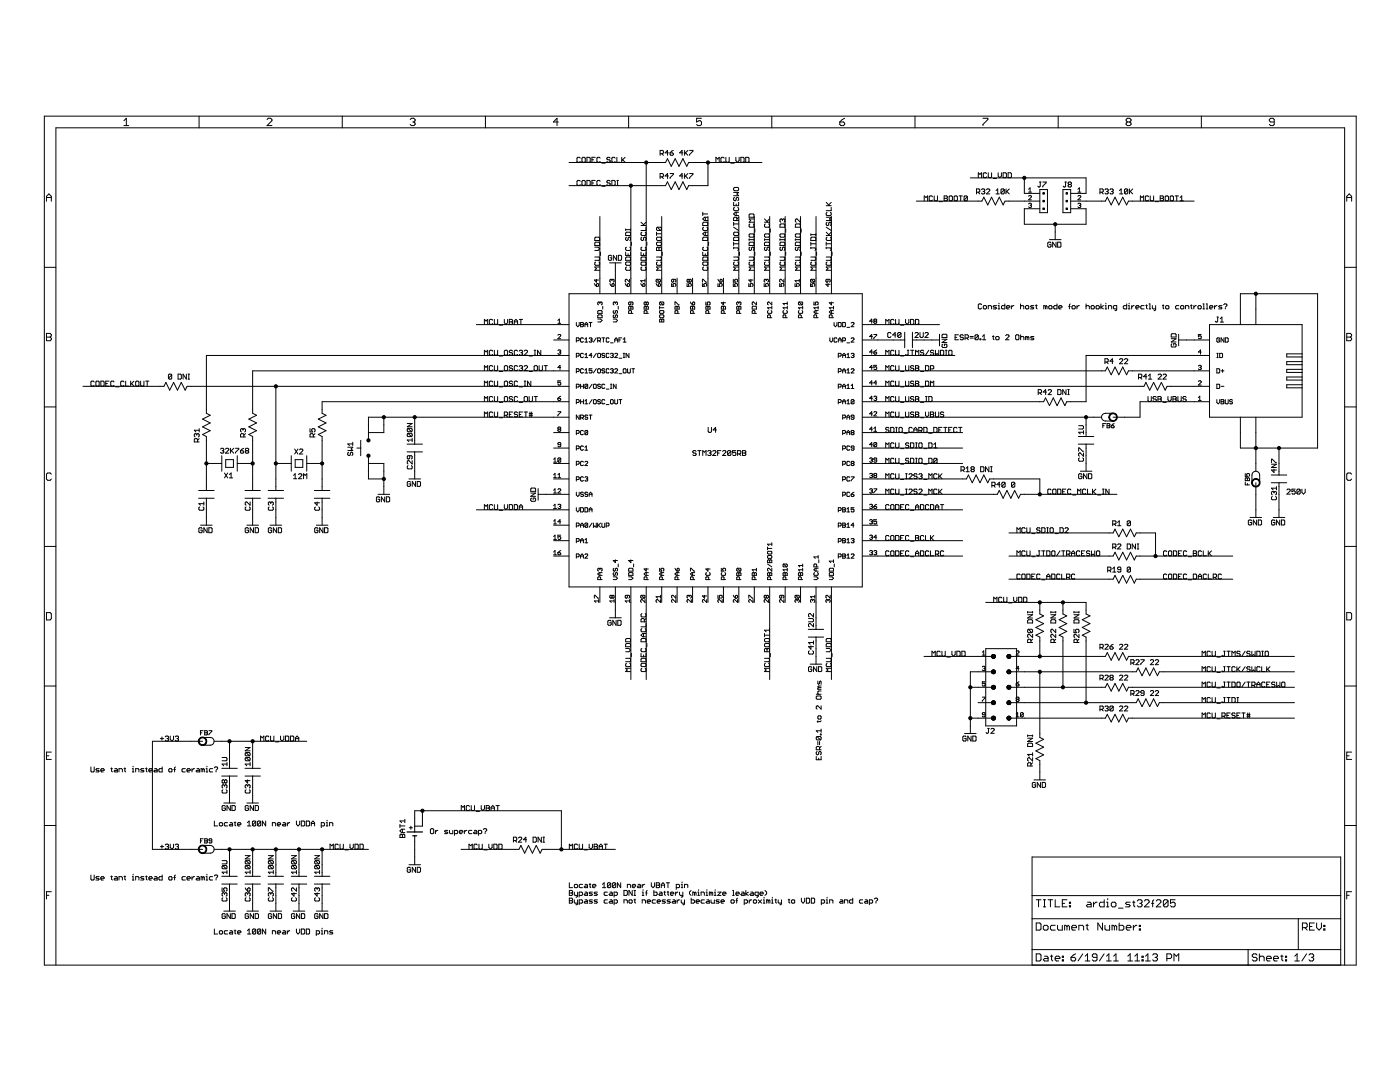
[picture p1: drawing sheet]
<svg xmlns="http://www.w3.org/2000/svg" width="279mm" height="216mm" viewBox="0 0 279 216" stroke-linecap="round" stroke-linejoin="round" font-family="sans-serif">
<g fill="#000" stroke="#000" stroke-width=".2">
<path d="M8.8 23.2v169.4zM9.3 39.2l.5-.5zM9.3 39.4h.9zM9.8 38.7l.4 .5zM10.2 39.2v1zM11.2 25.5v167.1zM24.7 24.1l.5-.5zM24.7 25.1h1zM25.2 23.6v1.5zM39.7 23.2v2.3zM53.3 25.1l1-1zM53.5 23.6l-.2 .3z"/>
<path d="M53.5 23.6h.5zM53.3 25.1h1zM54.3 23.9v.2zM54 23.6l.3 .3zM68.3 23.2v2.3zM82.1 23.6l-.2 .3zM82.1 23.6h.5zM81.9 24.8l.2 .3zM82.6 23.6l.2 .3zM82.4 24.3h.2zM82.6 24.3l.2 .3zM82.1 25.1h.5z"/>
<path d="M82.8 23.9v.2zM82.8 24.1l-.2 .2zM82.8 24.6v.2zM82.6 25.1l.2-.3zM96.9 23.2v2.3zM110.4 24.3h1zM111.2 23.6v1.5zM111.2 23.6l-.8 .7zM115.1 36.2v.6zM115.1 36.8l.2 .2zM115.1 31.6v.6zM115.1 32.2l.2 .2z"/>
<path d="M115.3 36l-.2 .2zM115.3 37h.4zM115.3 31.4l-.2 .2zM115.3 32.4h.4zM115.3 36h.4zM115.8 36.8l-.1 .2zM115.3 31.4h.4zM115.8 32.2l-.1 .2zM115.7 36l.1 .2zM115.7 31.4l.1 .2zM116.1 36.2v.6zM116.1 36.8l.2 .2z"/>
<path d="M116.1 31.6v.6zM116.1 32.2l.2 .2zM116.3 36l-.2 .2zM116.3 37h.3zM116.3 31.4l-.2 .2zM116.3 32.4h.3zM116.3 36h.3zM116.8 36.8l-.2 .2zM116.3 31.4h.3zM116.8 32.2l-.2 .2zM116.8 36.2v.6zM116.6 36l.2 .2z"/>
<path d="M116.8 31.6v.6zM116.6 31.4l.2 .2zM117.1 36v1zM117.1 37h.5zM117.1 31.4v1zM117.1 32.4h.5zM117.6 37l.2-.2zM117.1 36h.5zM117.6 32.4l.2-.2zM117.1 31.4h.5zM117.8 36.2v.6zM117.6 36l.2 .2z"/>
<path d="M117.8 31.6v.6zM117.6 31.4l.2 .2zM118.1 36v1zM118.1 37h.7zM118.1 36.5h.4zM118.1 31.4v1zM118.1 32.4h.7zM118.1 31.9h.4zM118.1 36h.7zM118.1 31.4h.7zM119.1 36.2v.6zM119.1 36.8l.2 .2z"/>
<path d="M119.1 31.6v.6zM119.1 32.2l.2 .2zM119.3 36l-.2 .2zM119.3 37h.3zM119.3 31.4l-.2 .2zM119.3 32.4h.3zM119.3 36h.3zM119.6 37l.2-.2zM119.3 31.4h.3zM119.6 32.4l.2-.2zM119.6 36l.2 .2zM119.6 31.4l.2 .2z"/>
<path d="M120.1 37.2h.7zM120.1 32.6h.7zM121.1 36.2v.1zM121.1 36.3l.2 .2zM121.1 31.6v.1zM121.1 31.7l.2 .2zM121.1 36.2l.2-.2zM121.3 36.5h.3zM121.1 36.8l.2 .2zM121.1 31.6l.2-.2zM121.3 31.9h.3zM121.1 32.2l.2 .2z"/>
<path d="M121.3 36h.3zM121.6 36.5l.2 .2zM121.3 37h.3zM121.3 31.4h.3zM121.6 31.9l.2 .1zM121.3 32.4h.3zM121.6 36l.2 .2zM121.8 36.7v.1zM121.8 36.8l-.2 .2zM121.6 31.4l.2 .2zM121.8 32v.2zM121.8 32.2l-.2 .2z"/>
<path d="M122.1 36v1zM122.1 37h.5zM122.1 31.6v.6zM122.1 32.2l.2 .2zM122.3 31.4l-.2 .2zM122.3 32.4h.3zM122.6 37l.2-.2zM122.1 36h.5zM122.3 31.4h.3zM122.6 32.4l.2-.2zM122.8 36.2v.6zM122.6 36l.2 .2z"/>
<path d="M122.6 31.4l.2 .2zM123.1 37h.3zM123.1 36h.3zM123.1 31.4v1zM123.1 32.4h.7zM123.3 36v1zM124.1 31.4v1zM124.1 32l.7-.6zM124.2 31.9l.6 .5zM125.5 23.2v2.3zM125.9 37h6.2zM113.6 37h12.3z"/>
<path d="M129 32.4v23.1zM129 32.4h3.1zM113.6 32.4h15.4zM131.7 30v1zM131.7 30h.5zM131.7 34.6v1zM131.7 34.6h.5zM132.1 30.7l.3 .3zM132.1 35.3l.3 .3zM132.2 30l.2 .2zM131.7 30.7h.5zM132.2 34.6l.2 .2z"/>
<path d="M131.7 35.3h.5zM132.4 30.2v.3zM132.4 30.5l-.2 .2zM132.4 34.8v.3zM132.4 35.1l-.2 .2zM132.7 30.5h.7zM132.7 35.1h.7zM132.1 32.4h.7zM132.1 37h.7zM133.2 31.7l-.4 .7zM133.2 36.3l-.4 .7zM133.2 30v1z"/>
<path d="M133.2 30l-.5 .5zM133.2 34.6v1zM133.2 34.6l-.5 .5zM133.7 30.5v.3zM133.7 30.8l.2 .2zM133.7 34.6h.7zM133.7 35.5v.1zM133.9 31h.3zM133.2 31.7l.8 1.5zM133.2 36.3l.8 1.5zM134 30.2l-.3 .3zM134.2 31l.2-.2z"/>
<path d="M133.7 30.5h.5zM134 30.2l.4-.2zM134.4 30.7v.1zM134.2 30.5l.2 .2zM134.4 34.6v.2zM134.4 34.8l-.7 .7zM134.7 31.7l-.7 1.5zM134.7 31.7l.8 1.5zM134.7 36.3l-.7 1.5zM134.7 36.3l.8 1.5zM136.3 31.7l-.8 1.5zM136.3 36.3l-.8 1.5z"/>
<path d="M135.6 30.5h.7zM135.6 35.1h.7zM136.1 30v1zM136.1 30l-.5 .5zM136.1 34.6v1zM136.1 34.6l-.5 .5zM136.3 31.7l.8 1.5zM136.3 36.3l.8 1.5zM136.6 30v1zM136.6 30.7l.7-.7zM136.6 34.6v1zM136.6 35.3l.7-.7z"/>
<path d="M136.8 30.5l.5 .5zM136.8 35.1l.5 .5zM137.4 32.4l-.3 .8zM137.4 37l-.3 .8zM137.4 32.4h.8zM137.4 37h.8zM137.6 30h.7zM137.6 30.8v.2zM137.6 34.6h.7zM137.6 35.5v.1zM138.2 37h3.1zM138.3 30v.2z"/>
<path d="M138.3 30.2l-.7 .6zM138.3 34.6v.2zM138.3 34.8l-.7 .7zM139 23.6v.7zM139 24.3l.5-.2zM139 24.8l.3 .3zM139.5 24.1h.2zM139.7 24.1l.3 .2zM139.3 25.1h.4zM139 23.6h1zM140 24.3v.5zM139.7 25.1l.3-.3z"/>
<path d="M141.3 32.4v4.6zM138.2 32.4h3.1zM141.3 32.4h10.8zM142.9 31.4v1zM142.9 31.4l.3 .3zM143.5 31.4l-.3 .3zM143.5 31.4v1zM143.9 31.6v.6zM143.9 32.2l.1 .2zM144 31.4l-.1 .2zM144 32.4h.4zM144 31.4h.4z"/>
<path d="M144.4 32.4l.1-.2zM144.4 31.4l.1 .2zM144.9 31.4v.8zM144.9 32.2l.1 .2zM145 32.4h.4zM145.4 32.4l.1-.2zM145.5 31.4v.8zM145.9 32.6h.6zM146.4 39.5v.4zM146.4 39.9l.2 .1zM146.4 39.1h1zM146.4 37.6v.3z"/>
<path d="M146.4 37.9l.2 .2zM146.4 39.5l.2-.1zM146.6 38.1h.6zM146.6 37.4l-.2 .2zM146.9 31.4v.6zM146.9 32l.3 .4zM146.9 39.5v.4zM146.9 39.5l.2-.1zM147.1 39.4h.1zM147.1 38.7l.3-.3zM147.2 32.4l.3-.4zM147.2 39.4l.2 .1z"/>
<path d="M147.4 37.9l-.2 .2zM146.6 37.4h.6zM147.4 39.5v.4zM147.4 39.9l-.2 .1zM147.1 38.7l.3 .4zM146.4 38.4h1zM147.4 37.6v.3zM147.2 37.4l.2 .2zM147.5 31.4v.6zM147.8 31.4v1zM147.8 32.4h.5zM148.3 32.4l.2-.2z"/>
<path d="M147.8 31.4h.5zM148.5 31.6v.6zM148.3 31.4l.2 .2zM148.8 31.4v1zM148.8 32.4h.5zM149.5 32.2l-.2 .2zM148.8 31.4h.5zM149.5 31.6v.6zM149.3 31.4l.2 .2zM154 23.2v2.3zM167.6 24.3v.5zM167.6 24.8l.2 .3z"/>
<path d="M167.8 25.1h.5zM167.6 24.3l.5-.4zM168.3 25.1l.3-.3zM167.6 24.3h.7zM168.1 23.9l.5-.3zM168.6 24.6v.2zM168.3 24.3l.3 .3zM182.6 23.2v2.3zM184.4 39.1l.4 .3zM184.8 39.4l.3-.3zM185.1 39.1v1zM185.4 39.3v.6z"/>
<path d="M185.4 39.9l.2 .2zM185.6 39.1l-.2 .2zM185.6 39.1h.3zM185.9 39.1l.2 .2zM186.4 39.1v.8zM186.4 39.9l.2 .2zM187.1 39.1v.8zM188.4 39.1h.5zM188.4 39.6h.5zM188.9 39.1l.2 .2zM188.9 39.6l.2 .2zM189.1 39.3v.1z"/>
<path d="M189.1 39.4l-.2 .2zM189.1 39.8v.1zM188.9 40.1l.2-.2zM189.4 39.3v.6zM189.4 39.9l.2 .2zM189.6 39.1l-.2 .2zM189.6 39.1h.3zM190.1 39.3v.6zM189.9 39.1l.2 .2zM190.4 39.3v.6zM190.4 39.9l.2 .2zM190.6 39.1l-.2 .2z"/>
<path d="M190.6 39.1h.3zM191.1 39.3v.6zM190.9 39.1l.2 .2zM191.4 39.1h.7zM192.4 39.3v.6zM192.6 39.1l-.2 .2zM193.1 39.3l-.7 .6zM192.6 39.1h.3zM192.9 39.1l.2 .2zM193.1 39.3v.6zM192.9 40.1l.2-.2zM194.9 37.7v1z"/>
<path d="M194.9 37.7h.5zM195.2 38.4l.3 .3zM195.2 34.5v1zM195.2 34.5l.4 .3zM195.4 37.7l.1 .2zM194.9 38.4h.5zM195.5 37.9v.3zM195.4 38.4l.1-.2zM195.6 34.8l.3-.3zM196 37.7l-.1 .2zM195.9 34.5v1zM196 37.7h.4z"/>
<path d="M195.9 38.5l.1 .2zM196.2 23.6h.9zM196.2 24.8v.3zM196.2 34.6v.7zM196.2 35.3l.2 .2zM196.3 39.3l-.3 .8zM196.4 37.7l.1 .2zM196.2 38.2h.2zM196.4 38.2l.1 .2zM196 38.7h.4zM196.4 34.5l-.2 .1zM196.4 35.5h.3z"/>
<path d="M196.5 37.9v.1zM196.5 38l-.1 .2zM196.5 38.4v.1zM196.5 38.5l-.1 .2zM196.4 34.5h.3zM196.7 35.5l.2-.2zM196.9 38.7l.6-.7zM196.7 34.5l.2 .1zM197 37.7l-.1 .2zM197.1 23.6v.3zM196.2 24.8l.9-.9zM197.2 34.5v.8z"/>
<path d="M197.2 35.3l.2 .2zM197 37.7h.4zM197.4 35.5h.3zM196.9 38.7h.6zM197.5 37.9v.1zM197.4 37.7l.1 .2zM197.7 35.5l.2-.2zM197.9 34.5v.8zM197.9 39.3l-.8 1.6zM197.9 39.3l.7 1.6zM198.2 35.6h.7zM198.8 38l.3-.3z"/>
<path d="M198.8 38.7h.6zM199.1 37.7v1zM199.2 34.5v.6zM199.2 35.1l.3 .4zM199.4 39.3l.8 1.6zM199.5 35.5l.4-.4zM199.8 37.9v.6zM199.8 37.9l.1-.2zM199.8 38.5l.6-.6zM199.9 34.5v.6zM199.9 37.7h.4zM199.8 38.5l.1 .2z"/>
<path d="M200.2 34.5v1zM200.2 35.5h.5zM200.3 37.7l.1 .2zM199.9 38.7h.4zM200.4 37.9v.6zM200.4 38.5l-.1 .2zM200.9 35.3l-.2 .2zM200.2 34.5h.5zM200.8 37.7v1zM200.8 38.4l.6-.7zM200.9 34.6v.7zM200.7 34.5l.2 .1z"/>
<path d="M200.9 38.2l.5 .5zM201.2 34.5v1zM201.2 35.5h.5zM201.7 35.5l.1-.2zM201.2 34.5h.5zM201.8 34.6v.7zM201.7 34.5l.1 .1zM204.4 38.6h3.1zM204.4 35.5v3.1zM193.7 35.5h10.7zM205.3 37.8l.3-.3zM205.3 38.3h.5z"/>
<path d="M205.3 39.9l.5-.6zM205.3 39.2l.1-.2zM205.6 37.5v.8zM205.4 39h.3zM205.3 39.9h.5zM205.8 39.2v.1zM205.7 39l.1 .2zM207.1 37.1l.2 .2zM207.3 37.3h.1zM207.4 37.3l.2-.2zM207.4 36.3h.4zM207.5 37.8h1.5z"/>
<path d="M207.6 36.3v.8zM208.1 36.3h.7zM208.1 37.1v.2zM208.8 36.3v.2zM208.8 36.5l-.7 .6zM209 37.8v4.6zM211.2 23.2v2.3zM212.1 37.8v4.6zM212.2 37.1l.1 .2zM212.3 37.3h.2zM212.7 37.1l-.2 .2zM212.5 36.3h.3z"/>
<path d="M212.7 36.3v.8zM213.2 36.5l.1-.2zM213.2 37v.1zM213.2 37l.1-.2zM213.2 36.5v.1zM213.3 36.3h.4zM213.2 37.1l.1 .2zM213.2 36.6l.1 .2zM213.3 36.8h.4zM213.7 36.3l.1 .2zM213.7 36.8l.1 .2zM213.3 37.3h.4z"/>
<path d="M212.1 37.8h1.6zM213.8 36.5v.1zM213.8 36.6l-.1 .2zM213.8 37v.1zM213.8 37.1l-.1 .2zM215.1 37.8l.3-.3zM215.1 38.3h.6zM215.1 39.9l.6-.6zM215.1 39.2l.2-.2zM215.4 37.5v.8zM215.3 39h.2zM215.1 39.9h.6z"/>
<path d="M215.7 39.2v.1zM215.5 39l.2 .2zM213.7 38.6h3zM216.7 35.5v3.1zM204.4 35.5h12.3zM219.5 37.7v1zM219.5 37.7h.5zM219.8 38.4l.4 .3zM220 37.7l.2 .2zM219.5 38.4h.5zM220.2 37.9v.3zM220 38.4l.2-.2z"/>
<path d="M220.5 37.9l.2-.2zM220.7 37.7h.3zM220.5 38.5l.2 .2zM221 39.3l-.4 .8zM221 37.7l.2 .2zM220.8 38.2h.2zM221 38.2l.2 .2zM220.7 38.7h.3zM221.2 37.9v.1zM221.2 38l-.2 .2zM221.2 38.4v.1zM221.2 38.5l-.2 .2z"/>
<path d="M221.7 37.7l-.2 .2zM221.7 37.7h.3zM221.5 38.5l.2 .2zM222 37.7l.2 .2zM221.8 38.2h.2zM222 38.2l.2 .2zM221.7 38.7h.3zM222.2 37.9v.1zM222.2 38l-.2 .2zM222.2 38.4v.1zM222.2 38.5l-.2 .2zM222.5 39.3l-.7 1.6z"/>
<path d="M222.5 39.3l.8 1.6zM223.4 38l.4-.3zM223.4 38.7h.7zM223.8 37.7v1zM224.1 39.3l.7 1.6zM224.4 37.9v.6zM224.4 37.9l.2-.2zM224.4 38.5l.7-.6zM224.6 37.7h.3zM224.4 38.5l.2 .2zM225 23.6l-.3 .3zM224.7 24.6v.2z"/>
<path d="M224.7 24.6l.3-.3zM224.7 23.9v.2zM224.9 37.7l.2 .2zM224.6 38.7h.3zM225 23.6h.5zM224.7 24.8l.3 .3zM224.7 24.1l.3 .2zM225 24.3h.5zM225.1 37.9v.6zM225.1 38.5l-.2 .2zM225.4 37.7v1zM225.4 38.4l.7-.7z"/>
<path d="M225.5 23.6l.2 .3zM225.5 24.3l.2 .3zM225 25.1h.5zM225.6 38.2l.5 .5zM225.7 23.9v.2zM225.5 24.3l.2-.2zM225.7 24.6v.2zM225.5 25.1l.2-.3zM227.6 39.1l.3 .3zM227.9 39.4l.3-.3zM228.2 39.1v1zM228.6 39.3v.6z"/>
<path d="M228.6 39.9l.1 .2zM228.7 39.1l-.1 .2zM228.7 39.1h.4zM229.1 39.1l.1 .2zM229.6 39.1v.8zM229.6 39.9l.1 .2zM230.2 39.1v.8zM231.5 39.1h.6zM231.5 39.6h.6zM232.1 39.1l.1 .2zM232.1 39.6l.1 .2zM232.2 39.3v.1z"/>
<path d="M232.2 39.4l-.1 .2zM232.2 39.8v.1zM232.2 39.9l-.1 .2zM232.5 39.3v.6zM232.5 39.9l.2 .2zM232.7 39.1l-.2 .2zM232.7 39.1h.3zM233.2 39.3v.6zM233 39.1l.2 .2zM233.5 39.3v.6zM233.5 39.9l.2 .2zM233.7 39.1l-.2 .2z"/>
<path d="M233.7 39.1h.3zM234.2 39.3v.6zM234 39.1l.2 .2zM234.5 39.1h.7zM235.5 39.4l.3-.3zM235.8 39.1v1zM239.8 23.2v2.3zM253.3 24.8l.3 .3zM253.3 23.9v.2zM253.3 24.1l.3 .2zM253.6 25.1h.5zM253.6 23.6l-.3 .3z"/>
<path d="M253.6 24.3h.7zM254.1 25.1l.2-.3zM253.6 23.6h.5zM254.3 23.9v.9zM254.1 23.6l.2 .3zM11.2 25.5h257.2zM268.8 39.2l.5-.5zM268.8 39.4h.9zM269.3 38.7l.4 .5zM269.7 39.2v1zM8.8 23.2h261.9zM8.8 53.3h2.4z"/>
<path d="M9.3 39.2v1zM113.6 58.6v58.5zM118.6 56.6l.2 .3zM118.6 55.9l.4 .4zM118.7 53.9l.3-.3zM118.7 53.3h1zM118.7 52.5v.3zM118.7 52.8l.2 .1zM118.7 51.9h.8zM118.7 50h.7zM118.7 49h1zM118.7 48.5v.5z"/>
<path d="M118.7 48h1zM118.7 47.5v.5zM118.8 56.9l.2 .2zM118.9 52.3l-.2 .2zM118.9 52.9h.6zM118.9 48.3l-.2 .2zM118.9 47.3l-.2 .2zM118.7 53.3l.3 .3zM119 57.1h.3zM119 56.7v.4zM119 55.7v.6zM119.2 56.6l-.2 .1z"/>
<path d="M119.5 57l-.2 .1zM119.2 56.6h.1zM119.7 49.6l-.3 .4zM118.7 49.3h.7zM119.5 56.7v.3zM119.3 56.6l.2 .1zM118.6 55.9h.9zM119.5 52.9l.2-.1zM119.5 51.9l.2-.1zM118.7 51.3h.8zM118.9 48.3h.6zM118.9 47.3h.6z"/>
<path d="M118.7 53.9h1zM119.7 52.5v.3zM119.5 52.3l.2 .2zM119.7 51.5v.3zM119.5 51.3l.2 .2zM119.4 49.3l.3 .3zM119.7 48.5v.5zM119.5 48.3l.2 .2zM119.7 47.5v.5zM119.5 47.3l.2 .2zM119.7 55.5v3.1zM119.7 43.2v12.3z"/>
<path d="M119.8 50.3v.7zM121.4 51.1v.7zM121.4 51.8l.2 .1zM121.6 50.9l-.2 .2zM121.6 51.9h.3zM121.7 56.6l.2 .3zM121.7 55.9v.3zM121.7 55.9l.2-.2zM121.9 56.9l.2 .2zM121.7 56.2l.2 .1zM121.9 55.7h.1zM121.6 50.9h.3z"/>
<path d="M122.1 51.8l-.2 .1zM122 55.7l.1 .2zM121.9 50.9l.2 .2zM122.1 51.4v.4zM121.8 51.4h.3zM122.1 57.1h.3zM122.1 56.7v.4zM122.1 55.9v.1zM122.1 55.9l.2-.2zM122.3 56.6l-.2 .1zM122.3 55.7h.1zM122.4 50.9v1z"/>
<path d="M122.4 50.9l.7 1zM122.4 57.1l.2-.1zM122.3 56.6h.1zM122.4 55.7l.2 .2zM122.6 56.7v.3zM122.4 56.6l.2 .1zM122.6 55.9v.3zM122.6 56.2l-.2 .1zM122.8 55.5v3.1zM122.8 52.5v1.5zM122.8 54v1.5zM123.1 50.9v1z"/>
<path d="M123.4 50.9v1zM123.4 51.9h.5zM123.9 51.9l.2-.1zM123.4 50.9h.5zM121.6 52.5h2.4zM124.1 51.1v.7zM123.9 50.9l.2 .2zM124.8 56.6l.1 .3zM124.8 55.9v.3zM124.8 56.2l.1 .1zM124.9 53.4v.4zM124.9 53.8l.1 .1z"/>
<path d="M124.9 52.5v.3zM124.9 52.8l.1 .1zM124.9 51.9h.9zM124.9 51.5v.4zM124.9 50.3v.7zM124.9 51h.9zM124.9 49.5v.3zM124.9 49.8l.1 .2zM124.9 47.5v.3zM124.9 47.8l.1 .2zM124.9 47h.9zM124.9 46.5v.5z"/>
<path d="M124.9 45.7v.3zM124.9 56.9l.3 .2zM124.9 55.7l-.1 .2zM125 53.3l-.1 .1zM125 53.9h.7zM125 52.9h.7zM125 52.3l-.1 .2zM125 51.3l-.1 .2zM124.9 49.5l.1-.2zM125 50h.7zM125 47.3l-.1 .2zM125 48h.2z"/>
<path d="M125 46.3l-.1 .2zM124.9 55.7h.2zM125.2 48l.1-.2zM125.2 57.1h.3zM125.2 56.7v.4zM125.3 56.6l-.1 .1zM125.3 50.6v.4zM125.3 47.5v.3zM125.5 47.3l-.2 .2zM125.5 57.1l.1-.1zM125.3 56.6h.2zM125.5 47.3h.2z"/>
<path d="M125.6 56.7v.3zM125.5 56.6l.1 .1zM125.6 55.7v.6zM125.1 55.7l.5 .6zM125.8 53.8l-.1 .1zM125.7 52.9l.1-.1zM125 52.3h.7zM125 51.3h.7zM125.8 49.8l-.1 .2zM125.7 47.3l.1 .2zM125 46.3h.7zM125.8 53.4v.4z"/>
<path d="M125.7 53.3l.1 .1zM125.8 52.5v.3zM125.7 52.3l.1 .2zM125.8 51.5v.4zM125.7 51.3l.1 .2zM125.8 50.3v.7zM125.8 49.5v.3zM125.7 49.3l.1 .2zM125.8 47.5v.3zM125.8 47.8l-.1 .2zM125.8 46.5v.5zM125.7 46.3l.1 .2z"/>
<path d="M125.8 45.7v.3zM124.9 45.8h.9zM125.9 55.5v3.1zM125.9 37v18.5zM126 48.3v.7zM127.9 56.6l.1 .3zM127.9 56h.8zM127.9 53.4v.4zM127.9 53.8l.2 .1zM127.9 52.5v.3zM127.9 52.8l.2 .1zM127.9 51.9h1z"/>
<path d="M127.9 51.5v.4zM127.9 50.3v.7zM127.9 51h1zM127.9 49.5v.3zM127.9 49.8l.2 .2zM127.9 47.5v.3zM127.9 47.8l.2 .2zM127.9 46.5v.3zM127.9 46.8l.2 .2zM127.9 46h1zM127.9 45h1zM128 56.9l.3 .2z"/>
<path d="M128.1 53.3l-.2 .1zM128.1 53.9h.7zM128.1 52.9h.7zM128.1 52.3l-.2 .2zM128.1 51.3l-.2 .2zM127.9 49.5l.2-.2zM128.1 50h.7zM128.1 47.3l-.2 .2zM128.1 48h.2zM127.9 46.5l.2-.2zM128.1 47h.7zM127.9 56l.2 .3z"/>
<path d="M128.3 48l.1-.2zM128.3 57.1h.3zM128.3 56.7v.4zM128.4 56.6l-.1 .1zM128.4 50.6v.4zM128.4 47.5v.3zM128.6 47.3l-.2 .2zM128.4 44.8l.5-.5zM128.6 57.1l.1-.1zM128.4 56.6h.2zM128.6 47.3h.2zM127.9 44.3l.7 .7z"/>
<path d="M128.7 56.7v.3zM128.6 56.6l.1 .1zM128.7 55.7v.6zM128.9 53.8l-.1 .1zM128.8 52.9l.1-.1zM128.1 52.3h.7zM128.1 51.3h.7zM128.8 50l.1-.2zM128.8 47.3l.1 .2zM128.8 47l.1-.2zM128.9 53.4v.4zM128.8 53.3l.1 .1z"/>
<path d="M128.9 52.5v.3zM128.8 52.3l.1 .2zM128.9 51.5v.4zM128.8 51.3l.1 .2zM128.9 50.3v.7zM128.9 49.5v.3zM128.8 49.3l.1 .2zM128.9 47.5v.3zM128.9 47.8l-.1 .2zM128.9 46.5v.3zM128.8 46.3l.1 .2zM128.9 45.3v.7z"/>
<path d="M129 55.5v3.1zM129.1 48.3v.7zM130.9 56.6l.2 .3zM130.9 55.9v.3zM130.9 55.9l.2-.2zM131 53.9l.3-.3zM131 53.3h1zM131 52.5v.3zM131 52.8l.2 .1zM131 51.9h.8zM131 49.5v.5zM131 49.5l.2-.2z"/>
<path d="M131 48.5v.3zM131 48.8l.2 .2zM131 47.5v.3zM131 47.8l.2 .2zM131 46.3v.7zM131 45.5v.3zM131 45.5l.2-.2zM131.1 56.9l.3 .2zM130.9 56.2l.2 .1zM131.1 55.7h.6zM131.2 52.3l-.2 .2zM131.2 52.9h.6z"/>
<path d="M131.2 49.3h.1zM131.2 49h.6zM131.2 48.3l-.2 .2zM131.2 48h.6zM131.2 47.3l-.2 .2zM131 45.8l.2 .2zM131.2 45.3h.6zM131 53.3l.3 .3zM131.3 49.3l.2 .2zM131.4 57.1h.3zM131.4 56.7v.4zM131.5 56.6l-.1 .1z"/>
<path d="M131.5 49.5l.2-.2zM131.5 49.5v.5zM131.7 57.1l.1-.1zM131.5 56.6h.2zM131.1 56.3h.6zM131.7 55.7l.1 .2zM131.1 55.7l.6 .6zM131.7 49.3h.1zM131.8 56.7v.3zM131.7 56.6l.1 .1zM131.8 55.9v.3zM131.8 56.2l-.1 .1z"/>
<path d="M131.8 52.9l.2-.1zM131.8 51.9l.2-.1zM131 51.3h.8zM131.8 49.3l.2 .2zM132 48.8l-.2 .2zM131.2 48.3h.6zM132 47.8l-.2 .2zM131.2 47.3h.6zM131.2 46h.6zM131.8 45.3l.2 .2zM131.2 45.3l.6 .7zM131 53.9h1z"/>
<path d="M132 52.5v.3zM131.8 52.3l.2 .2zM132 51.5v.3zM131.8 51.3l.2 .2zM131 50h1zM132 49.5v.5zM132 48.5v.3zM131.8 48.3l.2 .2zM132 47.5v.3zM131.8 47.3l.2 .2zM131 46.7h1zM132 45.5v.3z"/>
<path d="M132 45.8l-.2 .2zM132.1 55.5v3.1zM132.1 43.2v12.3zM132.2 50.3v.7zM134 56.6v.5zM134 57.1h.5zM134 55.9v.3zM134 56.2l.2 .1zM134.2 55.7l-.2 .2zM134.2 56.3h.1zM134.3 56.7v.2zM134.3 56.7l.2-.1z"/>
<path d="M134.3 56.3l.2-.1zM134.3 56.9l.2 .2zM134.5 56.6h.2zM134.5 55.7v.5zM134.7 56.6l.2 .1zM134.7 56.3l.2-.1zM134.2 55.7h.5zM134.9 56.7v.3zM134.9 57l-.2 .1zM134.9 55.9v.3zM134.7 55.7l.2 .2zM135.1 55.5v3.1z"/>
<path d="M137.1 56.6v.5zM137.1 57.1h.4zM137.1 55.9v.3zM137.2 55.7l-.1 .2zM137.1 56.2l.1 .1zM137.2 55.7h.2zM137.4 56.7v.2zM137.4 56.7l.1-.1zM137.4 55.7l.1 .2zM137.2 56.3h.2zM137.4 56.9l.1 .2zM137.5 56.6h.3z"/>
<path d="M137.7 55.7l-.2 .2zM137.5 56.2l-.1 .1zM137.5 55.9v.3zM137.7 55.7h.1zM137.5 56.2l.2 .1zM137.8 56.6l.2 .1zM137.8 55.7l.2 .2zM137.7 56.3h.1zM138 56.7v.3zM138 57l-.2 .1zM138 55.9v.3zM137.8 56.3l.2-.1z"/>
<path d="M138.2 55.5v3.1zM140.2 56.6v.5zM140.2 57.1h.4zM140.2 55.7v.6zM140.2 55.7h.1zM140.3 53.4v.4zM140.3 53.8l.1 .1zM140.3 52.5v.3zM140.3 52.8l.1 .1zM140.3 51.9h.9zM140.3 51.5v.4zM140.3 50.3v.7z"/>
<path d="M140.3 51h.9zM140.3 49.5v.3zM140.3 49.8l.1 .2zM140.3 48h.9zM140.3 47.5v.5zM140.3 46.7l.3-.4zM140.3 45.5v.3zM140.3 45.8l.1 .2zM140.3 45h.9zM140.3 44.5v.5zM140.3 43.7l.3-.4zM140.3 42.4v.6z"/>
<path d="M140.3 55.7l.6 .6zM140.4 53.3l-.1 .1zM140.4 53.9h.7zM140.4 52.9h.7zM140.4 52.3l-.1 .2zM140.4 51.3l-.1 .2zM140.3 49.5l.1-.2zM140.4 50h.7zM140.4 47.3l-.1 .2zM140.4 45.3l-.1 .2zM140.4 46h.7zM140.4 44.3l-.1 .2z"/>
<path d="M140.5 56.7v.2zM140.5 56.7l.1-.1zM140.3 46.7l.3 .3zM140.6 46.3h.6zM140.3 43.7l.3 .3zM140.6 43.3h.6zM140.5 56.9l.1 .2zM140.6 56.6h.3zM140.8 50.6v.4zM140.8 46.3v.7zM140.8 43.3v.7zM140.9 56.6l.1 .1z"/>
<path d="M140.9 56.3h.1zM141 56.7v.3zM141 57l-.1 .1zM141.1 53.9l.1-.1zM141.1 52.9l.1-.1zM140.4 52.3h.7zM140.4 51.3h.7zM141.1 50l.1-.2zM140.4 47.3h.7zM141.1 46l.1-.2zM140.4 44.3h.7zM141.2 53.4v.4z"/>
<path d="M141.1 53.3l.1 .1zM141.2 52.5v.3zM141.1 52.3l.1 .2zM141.2 51.5v.4zM141.1 51.3l.1 .2zM141.2 50.3v.7zM141.2 49.5v.3zM141.1 49.3l.1 .2zM141.2 47.5v.5zM141.1 47.3l.1 .2zM140.6 47h.6zM141.2 45.5v.3z"/>
<path d="M141.1 45.3l.1 .2zM141.2 44.5v.5zM141.1 44.3l.1 .2zM140.6 44h.6zM140.3 42.7h.9zM141.3 55.5v3.1zM141.3 43.2v12.3zM141.4 48.3v.7zM143.3 56.6v.5zM143.3 57.1h.4zM143.3 55.7l.1 .3zM143.4 56l.3 .3z"/>
<path d="M143.6 56.7v.2zM143.6 56.7l.1-.1zM143.6 56.9l.1 .2zM143.7 56.6h.3zM143.7 56.3h.3zM143.7 55.9v.4zM143.8 55.7l-.1 .2zM144 56.6l.1 .1zM144 56.3l.1-.1zM143.8 55.7h.2zM144.1 56.7v.3zM144.1 57l-.1 .1z"/>
<path d="M144.1 55.9v.3zM144 55.7l.1 .2zM144.4 55.5v3.1zM146.3 56.6v.5zM146.3 57.1h.5zM146.3 55.7v.6zM146.3 56.3h.5zM146.4 53.9l.3-.3zM146.4 53.3h1zM146.4 52.5v.3zM146.4 52.8l.2 .1zM146.4 51.9h.8z"/>
<path d="M146.4 49.3v.3zM146.4 48.3v.7zM146.4 48h1zM146.4 47.5v.5zM146.4 46.5v.3zM146.4 46.8l.2 .2zM146.4 44.3v.7zM146.4 43.5v.5zM146.4 43.5l.2-.2zM146.4 42.7l.3-.3zM146.4 41.5v.4zM146.4 41.9l.2 .1z"/>
<path d="M146.4 40.4v.6zM146.4 41h1zM146.6 52.3l-.2 .2zM146.6 52.9h.6zM146.6 47.3l-.2 .2zM146.6 47h.6zM146.6 46.3l-.2 .2zM146.6 43.3h.3zM146.4 41.5l.2-.1zM146.6 42h.6zM146.6 40h.1zM146.6 56.7v.2z"/>
<path d="M146.6 56.7l.2-.1zM146.6 55.9v.1zM146.6 55.9l.2-.2zM146.4 53.3l.3 .3zM146.4 42.7l.3 .3zM146.7 42.4h.7zM146.7 40l.2-.1zM146.6 56.9l.2 .2zM146.8 56.6h.2zM146.6 56l.2 .3zM146.8 55.7h.2zM146.9 43.3l.2 .2z"/>
<path d="M146.9 42.4v.6zM146.9 40.7v.3zM147 56.6l.2 .1zM147 55.7l.2 .2zM147.1 43.5v.5zM147.1 43.7l.3-.4zM147.2 56.7v.3zM147.2 57l-.2 .1zM147.2 55.9v.3zM147 56.3l.2-.1zM147.2 52.9l.2-.1zM147.2 51.9l.2-.1z"/>
<path d="M146.4 51.3h.8zM147.2 50l.2-.2zM146.4 49.5h.8zM146.6 47.3h.6zM147.2 47l.2-.2zM146.6 46.3h.6zM147.2 42l.2-.1zM146.4 53.9h1zM147.4 52.5v.3zM147.2 52.3l.2 .2zM147.4 51.5v.3zM147.2 51.3l.2 .2z"/>
<path d="M147.4 49.6v.2zM147.2 49.5l.2 .1zM146.4 48.6h1zM147.4 47.5v.5zM147.2 47.3l.2 .2zM147.4 46.5v.3zM147.2 46.3l.2 .2zM146.4 45.3l1 .7zM146.4 44.7h1zM146.4 44h1zM146.7 43h.7zM147.4 41.5v.4z"/>
<path d="M147.2 41.4l.2 .1zM147.4 40.4v.6zM147.4 55.5v3.1zM147.4 43.2v12.3zM147.6 50.3v.7zM149.4 56.6v.5zM149.4 57.1h.5zM149.4 55.9l.5 .4zM149.5 53.9l.3-.3zM149.5 53.3h1zM149.5 52.5v.3zM149.5 52.8l.2 .1z"/>
<path d="M149.5 51.9h.8zM149.5 49.5v.3zM149.5 49.8l.2 .2zM149.5 49h1zM149.5 48.5v.5zM149.5 47.6v.4zM149.5 46.8v.4zM149.5 47.2l.2 .1zM149.5 44.9v.3zM149.5 45.2l.2 .1zM149.8 44l-.3 .3zM149.5 43.7h1z"/>
<path d="M149.5 43.3h1zM149.5 42.9v.4zM149.7 52.3l-.2 .2zM149.7 52.9h.6zM149.5 49.5l.2-.2zM149.7 50h.1zM149.7 48.3l-.2 .2zM149.7 47.3h.6zM149.5 46.8l.2-.1zM149.7 44.7l-.2 .2zM149.7 45.3h.6zM149.7 42.7l-.2 .2z"/>
<path d="M149.7 56.7v.2zM149.7 56.7l.2-.1zM149.5 53.3l.3 .3zM149.8 50l.2-.2zM149.5 43.7l.3 .3zM149.7 56.9l.2 .2zM149.9 56.6h.2zM149.9 55.7v.6zM150 49.5v.3zM150 49.5l.2-.2zM150.1 56.6l.2 .1zM150.2 49.3h.1z"/>
<path d="M150.3 56.7v.3zM150.3 57l-.2 .1zM149.4 55.9h.9zM150.3 52.9l.2-.1zM150.3 51.9l.2-.1zM149.5 51.3h.8zM150.3 49.3l.2 .2zM149.7 48.3h.6zM150.5 47.2l-.2 .1zM149.7 46.7h.6zM150.5 45.2l-.2 .1zM149.7 42.7h.6z"/>
<path d="M149.5 53.9h1zM150.5 52.5v.3zM150.3 52.3l.2 .2zM150.5 51.5v.3zM150.3 51.3l.2 .2zM150.5 49.5v.3zM150.5 49.8l-.2 .2zM150.5 48.5v.5zM150.3 48.3l.2 .2zM150.5 47.6v.4zM149.5 47.8h1zM150.5 46.8v.4z"/>
<path d="M150.3 46.7l.2 .1zM150.5 44.9v.3zM150.3 44.7l.2 .2zM149.5 44.3h1zM150.5 42.9v.4zM150.3 42.7l.2 .2zM150.5 55.5v3.1zM150.5 43.2v12.3zM150.6 50.3v.7zM150.6 45.7v.6zM152.5 56.6v.5zM152.5 57.1h.4z"/>
<path d="M152.5 55.9v.3zM152.5 55.9l.2-.2zM152.6 53.9l.3-.3zM152.6 53.3h1zM152.6 52.5v.3zM152.6 52.8l.1 .1zM152.6 51.9h.8zM152.6 49.5v.3zM152.6 49.8l.1 .2zM152.6 49h1zM152.6 48.5v.5zM152.6 47.6v.4z"/>
<path d="M152.6 46.8v.4zM152.6 47.2l.1 .1zM152.6 44.9v.3zM152.6 45.2l.1 .1zM152.6 44.3h1zM152.5 56.2l.2 .1zM152.7 55.7h.1zM152.7 52.3l-.1 .2zM152.7 52.9h.7zM152.6 49.5l.1-.2zM152.7 50h.2zM152.7 48.3l-.1 .2z"/>
<path d="M152.7 47.3h.7zM152.6 46.8l.1-.1zM152.7 44.7l-.1 .2zM152.7 45.3h.7zM152.8 56.7v.2zM152.8 56.7l.1-.1zM152.8 55.7l.1 .2zM152.6 53.3l.3 .3zM152.9 50l.2-.2zM152.8 56.9l.1 .2zM152.9 56.6h.3zM152.9 55.9v.1z"/>
<path d="M152.9 55.9l.2-.2zM153.1 55.7h.1zM153.1 49.5v.3zM153.1 49.5l.1-.2zM153.1 44.2l.5-.5zM153.2 56.6l.2 .1zM153.2 55.7l.2 .2zM153.2 49.3h.2zM152.6 43.7l.6 .6zM153.4 56.7v.3zM153.4 57l-.2 .1zM153.4 55.9v.3z"/>
<path d="M153.4 56.2l-.2 .1zM153.4 52.9l.2-.1zM153.4 51.9l.2-.1zM152.6 51.3h.8zM153.4 49.3l.2 .2zM152.7 48.3h.7zM153.4 47.3l.2-.1zM152.7 46.7h.7zM153.4 45.3l.2-.1zM152.6 53.9h1zM153.6 52.5v.3zM153.4 52.3l.2 .2z"/>
<path d="M153.6 51.5v.3zM153.4 51.3l.2 .2zM153.6 49.5v.3zM153.6 49.8l-.2 .2zM153.6 48.5v.5zM153.4 48.3l.2 .2zM153.6 47.6v.4zM152.6 47.8h1zM153.6 46.8v.4zM153.4 46.7l.2 .1zM153.6 44.9v.3zM153.4 44.7l.2 .2z"/>
<path d="M153.6 55.5v3.1zM153.6 43.2v12.3zM153.7 50.3v.7zM153.7 45.7v.6zM155.6 56.6v.5zM155.6 57.1h.4zM155.6 55.9v.3zM155.6 56.2l.1 .1zM155.7 53.9l.3-.3zM155.7 53.3h.9zM155.7 52.5v.3zM155.7 52.8l.1 .1z"/>
<path d="M155.7 51.9h.8zM155.7 49.5v.3zM155.7 49.8l.1 .2zM155.7 49h.9zM155.7 48.5v.5zM155.7 47.6v.4zM155.7 46.8v.4zM155.7 47.2l.1 .1zM155.7 45.3h.9zM155.7 44.9v.4zM155.7 43.9v.3zM155.7 43.9l.1-.2z"/>
<path d="M155.7 55.7l-.1 .2zM155.8 52.3l-.1 .2zM155.8 52.9h.7zM155.7 49.5l.1-.2zM155.8 50h.2zM155.8 48.3l-.1 .2zM155.8 47.3h.7zM155.7 46.8l.1-.1zM155.8 44.7l-.1 .2zM155.7 44.2l.1 .1zM155.8 43.7h.2zM155.9 56.7v.2z"/>
<path d="M155.9 56.7l.1-.1zM155.7 55.7h.2zM155.7 53.3l.3 .3zM156 50l.1-.2zM156 43.7l.1 .2zM155.9 56.9l.1 .2zM156 56.6h.3zM156.1 49.5v.3zM156.1 49.5l.2-.2zM156.1 43.9v.1zM156.1 43.9l.2-.2zM156.3 56.6l.1 .1z"/>
<path d="M156.3 49.3h.2zM156.3 43.7h.2zM156.4 56.7v.3zM156.4 57l-.1 .1zM156.4 55.7v.6zM155.9 55.7l.5 .6zM156.5 52.9l.1-.1zM156.5 51.9l.1-.1zM155.7 51.3h.8zM156.5 49.3l.1 .2zM155.8 48.3h.7zM156.6 47.2l-.1 .1z"/>
<path d="M155.8 46.7h.7zM155.8 44.7h.7zM156.5 43.7l.1 .2zM155.7 53.9h.9zM156.6 52.5v.3zM156.5 52.3l.1 .2zM156.6 51.5v.3zM156.5 51.3l.1 .2zM156.6 49.5v.3zM156.6 49.8l-.1 .2zM156.6 48.5v.5zM156.5 48.3l.1 .2z"/>
<path d="M156.6 47.6v.4zM155.7 47.8h.9zM156.6 46.8v.4zM156.5 46.7l.1 .1zM156.6 44.9v.4zM156.5 44.7l.1 .2zM156.6 43.9v.3zM156.6 44.2l-.1 .1zM156.7 55.5v3.1zM156.7 43.2v12.3zM156.8 50.3v.7zM156.8 45.7v.6z"/>
<path d="M158.7 56.6v.5zM158.7 57.1h.4zM158.7 56h.8zM158.7 53.9l.4-.3zM158.7 53.3h1zM158.7 52.5v.3zM158.7 52.8l.2 .1zM158.7 51.9h.9zM158.7 49.5v.3zM158.7 49.8l.2 .2zM158.7 49h1zM158.7 48.5v.5z"/>
<path d="M158.7 47.6v.4zM158.7 46.8v.4zM158.7 47.2l.2 .1zM158.7 45.3h1zM158.7 44.9v.4zM158.7 43.9v.3zM158.7 44.2l.2 .1zM158.9 52.3l-.2 .2zM158.9 52.9h.7zM158.7 49.5l.2-.2zM158.9 50h.2zM158.9 48.3l-.2 .2z"/>
<path d="M158.9 47.3h.7zM158.7 46.8l.2-.1zM158.9 44.7l-.2 .2zM158.9 43.7l-.2 .2zM158.9 56.7v.2zM158.9 56.7l.2-.1zM158.7 56l.2 .3zM158.7 53.3l.4 .3zM159.1 50l.1-.2zM158.9 43.7h.2zM158.9 56.9l.2 .2zM159.1 56.6h.3z"/>
<path d="M159.2 49.5v.3zM159.2 49.5l.2-.2zM159.4 56.6l.1 .1zM159.4 49.3h.2zM159.5 56.7v.3zM159.5 57l-.1 .1zM159.5 55.7v.6zM159.6 52.9l.1-.1zM159.6 51.9l.1-.1zM158.7 51.3h.9zM159.6 49.3l.1 .2zM158.9 48.3h.7z"/>
<path d="M159.6 47.3l.1-.1zM158.9 46.7h.7zM158.9 44.7h.7zM158.7 53.9h1zM159.7 52.5v.3zM159.6 52.3l.1 .2zM159.7 51.5v.3zM159.6 51.3l.1 .2zM159.7 49.5v.3zM159.7 49.8l-.1 .2zM159.7 48.5v.5zM159.6 48.3l.1 .2z"/>
<path d="M159.7 47.6v.4zM158.7 47.8h1zM159.7 46.8v.4zM159.6 46.7l.1 .1zM159.7 44.9v.4zM159.6 44.7l.1 .2zM159.7 43.7v.6zM159.1 43.7l.6 .6zM159.8 55.5v3.1zM159.8 43.2v12.3zM159.9 50.3v.7zM159.9 45.7v.6z"/>
<path d="M161.8 56.6v.5zM161.8 57.1h.4zM161.8 55.9v.3zM161.9 55.7l-.1 .2zM161.8 53.9l.3-.3zM161.8 53.3h1zM161.8 52.5v.3zM161.8 52.8l.2 .1zM161.8 51.9h.8zM161.8 49.3v.3zM161.8 48.3v.7zM161.8 48h1z"/>
<path d="M161.8 47.5v.5zM161.8 46.7v.3zM161.8 56.2l.1 .1zM161.9 55.7h.6zM162 52.3l-.2 .2zM162 52.9h.6zM162 47.3l-.2 .2zM162 56.7v.2zM162 56.7l.2-.1zM161.8 53.3l.3 .3zM162 56.9l.2 .2zM162.2 56.6h.3z"/>
<path d="M162.5 56.6l.1 .1zM161.9 56.3h.6zM162.5 55.7l.1 .2zM161.9 55.7l.6 .6zM162.6 56.7v.3zM162.6 57l-.1 .1zM162.6 55.9v.3zM162.6 56.2l-.1 .1zM162.6 52.9l.2-.1zM162.6 51.9l.2-.1zM161.8 51.3h.8zM162.6 50l.2-.2z"/>
<path d="M161.8 49.5h.8zM162 47.3h.6zM161.8 53.9h1zM162.8 52.5v.3zM162.6 52.3l.2 .2zM162.8 51.5v.3zM162.6 51.3l.2 .2zM162.8 49.6v.2zM162.6 49.5l.2 .1zM161.8 48.6h1zM162.8 47.5v.5zM162.6 47.3l.2 .2z"/>
<path d="M162.8 46.7v.3zM161.8 46.8h1zM162.9 55.5v3.1zM162.9 43.2v12.3zM163 50.3v.7zM164.8 56.7l.4 .4zM164.8 55.9v.3zM164.8 56.2l.2 .1zM164.9 53.9l.3-.3zM164.9 53.3h1zM164.9 52.5v.3zM164.9 52.8l.2 .1z"/>
<path d="M164.9 51.9h.8zM164.9 49.3v.3zM164.9 48.3v.7zM164.9 47.5v.3zM164.9 47.8l.2 .2zM164.9 47h1zM164.9 44.5v.3zM164.9 44.8l.2 .2zM164.9 44h1zM164.9 42.5v.4zM164.9 42.9l.2 .1zM164.9 42h1z"/>
<path d="M164.9 41h1zM165 55.7l-.2 .2zM165 56.3h.1zM165.1 52.3l-.2 .2zM165.1 52.9h.6zM165.1 47.3l-.2 .2zM165.1 48h.6zM165.1 44.3l-.2 .2zM165.1 45h.1zM165.1 42.4l-.2 .1zM165.1 43h.6zM165.1 56.3l.1-.1z"/>
<path d="M164.9 53.3l.3 .3zM165.2 45l.2-.2zM165.2 56.6v.5zM165.2 55.7v.5zM165.4 46.8l.5-.5zM165.4 44.5v.3zM165.5 44.3l-.1 .2zM165.9 40.4l-.5 .5zM165.7 56.2l-.2 .1zM165 55.7h.5zM164.9 46.3l.6 .7zM165.5 44.3h.2z"/>
<path d="M165.5 43.7l.4-.4zM164.9 40.4l.6 .6zM164.8 56.7h.9zM165.7 55.9v.3zM165.5 55.7l.2 .2zM165.7 52.9l.2-.1zM165.7 51.9l.2-.1zM164.9 51.3h.8zM165.7 50l.2-.2zM164.9 49.5h.8zM165.7 48l.2-.2zM165.7 44.3l.2 .2z"/>
<path d="M165.7 43l.2-.1zM164.9 53.9h1zM165.9 52.5v.3zM165.7 52.3l.2 .2zM165.9 51.5v.3zM165.7 51.3l.2 .2zM165.9 49.6v.2zM165.7 49.5l.2 .1zM164.9 48.6h1zM165.9 47.5v.3zM165.7 47.3l.2 .2zM164.9 45.3l1 .7z"/>
<path d="M165.9 44.5v.3zM165.9 44.8l-.2 .2zM165.5 43.7l.4 .3zM164.9 43.3h1zM165.9 42.5v.4zM165.7 42.4l.2 .1zM165.9 41.4v.6zM165.9 55.5v3.1zM165.9 43.2v12.3zM166.1 50.3v.7zM113.6 58.6h58.5zM184.4 39.1v1z"/>
<path d="M185.6 40.1h.3zM185.9 40.1l.2-.2zM186.6 40.1h.3zM186.9 40.1l.2-.2zM187.4 40.2h.7zM188.4 39.1v1zM188.4 40.1h.5zM189.6 40.1h.3zM189.9 40.1l.2-.2zM190.6 40.1h.3zM190.9 40.1l.2-.2zM191.7 39.1v1z"/>
<path d="M192.4 39.9l.2 .2zM192.6 40.1h.3zM182.9 40.1h12.3zM195.2 40.1h.8zM196.3 39.3l.8 1.6zM199.4 39.3l-.8 1.6zM200.6 40.1l-.4 .8zM200.6 40.1h.8zM201.4 40.1h3zM204.4 40.1h3.1zM204.4 41.7h3.1zM204.4 41.7v3z"/>
<path d="M204.4 44.7h6.2zM205.3 40.7l.1-.1zM205.4 40.6h.3zM205.3 41.3l.1 .1zM205.7 40.6l.1 .1zM205.6 41h.1zM205.7 41l.1 .1zM205.4 41.4h.3zM205.8 40.7v.2zM205.7 41l.1-.1zM205.8 41.1v.2zM205.7 41.4l.1-.1z"/>
<path d="M207.5 37.8v4.6zM207.5 42.4h1.5zM209.1 48.5v.6zM209.1 49.1l.2 .2zM209.3 48.3l-.2 .2zM209.3 49.3h.3zM209.4 47.8h2.4zM209.3 48.3h.3zM209.6 49.3l.2-.2zM209.6 48.3l.2 .2zM209.8 48.8v.3zM209.4 48.8h.4z"/>
<path d="M210.1 48.3v1zM210.1 48.3l.7 1zM210.6 46.3v1.5zM210.6 44.7h6.1zM210.6 44.7v1.6zM210.8 48.3v1zM211.1 48.3v1zM211.1 49.3h.5zM211.7 49.1l-.1 .2zM211.1 48.3h.5zM211.7 48.5v.6zM211.6 48.3l.1 .2z"/>
<path d="M212.1 42.4h1.6zM213.7 37.8v4.6zM215.1 40.7l.2-.1zM215.3 40.6h.2zM215.1 41.3l.2 .1zM215.5 40.6l.2 .1zM215.4 41h.1zM215.5 41l.2 .1zM215.3 41.4h.2zM215.7 40.7v.2zM215.5 41l.2-.1zM215.7 41.1v.2z"/>
<path d="M215.5 41.4l.2-.1zM213.7 40.1h3zM213.7 41.7h3zM216.7 41.7v3zM216.7 40.1h3.1zM219.8 40.1h.8zM221 39.3l.8 1.6zM224.1 39.3l-.8 1.6zM225.2 40.1l-.4 .8zM225.2 40.1h.8zM226 40.1h12.3zM227.6 39.1v1z"/>
<path d="M228.7 40.1h.4zM229.1 40.1l.1-.2zM229.7 40.1h.4zM230.1 40.1l.1-.2zM230.5 40.2h.7zM231.5 39.1v1zM231.5 40.1h.6zM232.7 40.1h.3zM233 40.1l.2-.2zM233.7 40.1h.3zM234 40.1l.2-.2zM234.8 39.1v1z"/>
<path d="M235.5 40.1h.7zM247.5 58.6h3.1zM250.6 58.6v3.1zM250.6 58.6h12.4zM268.8 39.2v1zM268.4 53.3h2.3zM9.3 66.5v1.5zM9.3 66.5h.7zM9.3 67.3h.7zM10 66.5l.2 .3zM10 67.3l.2 .2zM9.3 68h.7z"/>
<path d="M10.2 66.8v.2zM10.2 67l-.2 .3zM10.2 67.5v.3zM10.2 67.8l-.2 .2zM18.1 76.2v.7zM18.1 76.9l.2 .1zM18.3 76.1l-.2 .1zM18.3 77h.3zM18.3 76.1h.3zM18.6 77l.2-.1zM18.6 76.1l.2 .1zM19.1 76.2v.7z"/>
<path d="M19.1 76.9l.2 .1zM19.3 76.1l-.2 .1zM19.3 77h.3zM19.3 76.1h.3zM19.6 77l.2-.1zM19.8 76.2v.7zM19.6 76.1l.2 .1zM20.1 76.1v.9zM20.1 77h.5zM20.6 77l.2-.1zM20.1 76.1h.5zM20.8 76.2v.7z"/>
<path d="M20.6 76.1l.2 .1zM21.1 76.1v.9zM21.1 77h.7zM21.1 76.5h.3zM21.1 76.1h.7zM22.1 76.2v.7zM22.1 76.9l.2 .1zM22.3 76.1l-.2 .1zM22.3 77h.3zM22.3 76.1h.3zM22.8 76.9l-.2 .1zM22.6 76.1l.2 .1z"/>
<path d="M23.1 77.2h.6zM24.1 76.2v.7zM24.1 76.9l.2 .1zM24.3 76.1l-.2 .1zM24.3 77h.3zM24.3 76.1h.3zM24.6 77l.1-.1zM24.6 76.1l.1 .1zM25.1 76.1v.9zM25.1 77h.6zM26.1 76.1v.9zM26.1 76.7l.6-.6z"/>
<path d="M26.2 76.5l.5 .5zM27.1 76.2v.7zM27.1 76.9l.1 .1zM27.2 76.1l-.1 .1zM27.2 77h.4zM27.2 76.1h.4zM27.6 77l.1-.1zM27.7 76.2v.7zM27.6 76.1l.1 .1zM28.1 76.1v.8zM28.1 76.9l.1 .1zM28.2 77h.4z"/>
<path d="M28.6 77l.1-.1zM28.7 76.1v.8zM29.1 76.1h.6zM29.4 76.1v.9zM16.6 77.1h15.3zM31.9 77.1h.8zM33.1 76.3l-.4 .8zM33.6 74.8v.7zM33.6 74.8l.2-.1zM33.6 75.5l.7-.7zM33.8 74.7h.3zM33.6 75.5l.2 .1z"/>
<path d="M33.1 76.3l.8 1.6zM34.1 74.7l.2 .1zM33.8 75.6h.3zM34.3 74.8v.7zM34.3 75.5l-.2 .1zM34.6 76.3l-.7 1.6zM34.6 76.3l.8 1.6zM36.2 76.3l-.8 1.6zM35.5 74.7v.9zM35.5 75.6h.5zM36 75.6l.2-.1zM35.5 74.7h.5z"/>
<path d="M36.2 76.3l.8 1.6zM36.2 74.8v.7zM36 74.7l.2 .1zM36.5 74.7v.9zM36.5 74.7l.7 .9zM37.3 77.1l-.3 .8zM37.2 74.7v.9zM37.3 77.1h.8zM37.5 75.6h.3zM37.5 74.7h.3zM37.7 74.7v.9zM50.4 74v7.7z"/>
<path d="M55.1 77.1h55.4zM38.1 77.1h17zM96.7 69.9v1zM96.7 69.9l.3 .3zM96.7 73v1zM96.7 73l.3 .3zM96.7 63.7v1zM96.7 63.7l.3 .4zM96.7 76.1v.9zM96.7 76.1l.3 .3zM96.7 79.1l.3 .4zM97 70.2l.3-.3z"/>
<path d="M97.3 73l-.3 .3zM97 64.1l.3-.4zM97 76.4l.3-.3zM97.3 79.1l-.3 .4zM97.3 69.9v1zM97.3 73v1zM97.3 63.7v1zM97.3 76.1v.9zM97.3 79.1v1zM97.7 70.1v.6zM97.7 70.7l.1 .2zM97.7 73.1v.7z"/>
<path d="M97.7 73.8l.1 .2zM97.7 63.9v.7zM97.7 64.6l.1 .1zM97.7 76.2v.7zM97.7 76.9l.1 .1zM97.7 79.3v.6zM97.7 79.9l.1 .2zM97.8 69.9l-.1 .2zM97.8 70.9h.4zM97.8 73l-.1 .1zM97.8 74h.4zM97.8 63.7l-.1 .2z"/>
<path d="M97.8 64.7h.4zM97.8 76.1l-.1 .1zM97.8 77h.4zM97.8 79.1l-.1 .2zM97.8 69.9h.4zM98.3 70.7l-.1 .2zM97.8 73h.4zM98.3 73.8l-.1 .2zM97.8 63.7h.4zM98.3 64.6l-.1 .1zM97.8 76.1h.4zM98.3 76.9l-.1 .1z"/>
<path d="M97.8 79.1h.4zM98.2 69.9l.1 .2zM98.2 73l.1 .1zM98.2 63.7l.1 .2zM98.2 76.1l.1 .1zM98.2 79.1l.1 .2zM98.7 69.9v.8zM98.7 70.7l.1 .2zM98.7 73v.8zM98.7 73.8l.1 .2zM98.7 63.7v.9zM98.7 64.6l.1 .1z"/>
<path d="M98.7 76.1v.8zM98.7 76.9l.1 .1zM98.7 79.1v.8zM98.7 79.9l.1 .2zM98.8 70.9h.3zM98.8 74h.3zM98.8 64.7h.3zM98.8 77h.3zM99.1 70.9l.2-.2zM99.1 74l.2-.2zM99.1 64.7l.2-.1zM99.1 77l.2-.1z"/>
<path d="M99.3 69.9v.8zM99.3 73v.8zM99.3 63.7v.9zM99.3 76.1v.8zM99.3 79.1v.8zM99.7 71h.6zM99.7 74.1h.6zM99.7 64.9h.6zM99.7 77.2h.6zM100.6 70.1v.6zM100.6 70.7l.2 .2zM100.6 73.1v.7z"/>
<path d="M100.6 73.8l.2 .2zM100.6 63.7v.7zM100.6 64.4l.4 .3zM100.6 76.2v.7zM100.6 76.9l.2 .1zM100.6 79.3v.6zM100.6 79.9l.2 .2zM100.8 69.9l-.2 .2zM100.8 70.9h.3zM100.8 73l-.2 .1zM100.8 74h.3zM100.8 76.1l-.2 .1z"/>
<path d="M100.8 77h.3zM100.8 79.1l-.2 .2zM101 64.7l.3-.3zM100.8 69.9h.3zM101.1 70.9l.2-.2zM100.8 73h.3zM101.3 73.8l-.2 .2zM100.8 76.1h.3zM101.1 77l.2-.1zM100.8 79.1h.3zM101.3 70.1v.6zM101.1 69.9l.2 .2z"/>
<path d="M101.3 73.1v.7zM101.1 73l.2 .1zM101.3 63.7v.7zM101.3 76.2v.7zM101.1 76.1l.2 .1zM101.3 79.3v.6zM101.1 79.1l.2 .2zM101.6 70.1v.1zM101.6 70.2l.2 .2zM101.6 73.1v.2zM101.6 73.3l.2 .2zM101.6 63.7v1z"/>
<path d="M101.6 63.7h.5zM101.6 64.2h.5zM101.6 76.2v.2zM101.6 76.4l.2 .1zM101.6 79.3v.2zM101.6 79.5l.2 .1zM101.8 69.9l-.2 .2zM101.8 70.4h.3zM101.6 70.7l.2 .2zM101.8 73l-.2 .1zM101.8 73.5h.3zM101.6 73.8l.2 .2z"/>
<path d="M101.8 76.1l-.2 .1zM101.8 76.5h.3zM101.6 76.9l.2 .1zM101.8 79.1l-.2 .2zM101.8 79.6h.3zM101.8 69.9h.3zM102.1 70.4l.2 .1zM101.8 70.9h.3zM101.8 73h.3zM102.1 73.5l.2 .1zM101.8 74h.3zM102.1 63.7l.2 .2z"/>
<path d="M102.1 64.2l.2 .2zM101.6 64.7h.5zM101.8 76.1h.3zM102.1 76.5l.2 .2zM101.8 77h.3zM101.8 79.1h.3zM102.1 79.6l.2 .2zM102.1 69.9l.2 .2zM102.3 70.5v.2zM102.3 70.7l-.2 .2zM102.1 73l.2 .1zM102.3 73.6v.2z"/>
<path d="M102.3 73.8l-.2 .2zM102.3 63.9v.2zM102.3 64.1l-.2 .1zM102.3 64.4v.2zM102.3 64.6l-.2 .1zM102.1 76.1l.2 .1zM102.3 76.7v.2zM102.3 76.9l-.2 .1zM102.1 79.1l.2 .2zM102.3 79.8v.1zM102.3 79.9l-.2 .2zM102.6 70.1v.6z"/>
<path d="M102.6 70.7l.2 .2zM102.6 73.1v.7zM102.6 73.8l.2 .2zM102.6 64.1v.6zM102.6 64.1l.4-.4zM102.6 64.2h.7zM102.6 76.2v.7zM102.6 76.9l.2 .1zM102.6 79.3v.6zM102.6 79.9l.2 .2zM102.8 69.9l-.2 .2zM102.8 70.9h.3z"/>
<path d="M102.8 73l-.2 .1zM102.8 74h.3zM102.8 76.1l-.2 .1zM102.8 77h.3zM102.8 79.1l-.2 .2zM103 63.7l.3 .4zM102.8 69.9h.3zM103.1 70.9l.2-.2zM102.8 73h.3zM103.3 73.8l-.2 .2zM102.8 76.1h.3zM103.1 77l.2-.1z"/>
<path d="M102.8 79.1h.3zM103.1 69.9l.2 .2zM103.1 73l.2 .1zM103.3 64.1v.6zM103.1 76.1l.2 .1zM103.1 79.1l.2 .2zM103.8 69.9l-.2 .2zM103.8 73l-.2 .1zM103.6 63.7h.7zM103.6 77.2h.7zM103.8 69.9h.3zM103.6 70.7l.2 .2z"/>
<path d="M103.8 73h.3zM103.6 73.8l.2 .2zM103.9 63.7v1zM104.1 69.9l.2 .2zM103.9 70.4h.2zM104.1 70.4l.2 .1zM103.8 70.9h.3zM104.1 73l.2 .1zM103.9 73.5h.2zM104.1 73.5l.2 .1zM103.8 74h.3zM104.3 70.1v.1z"/>
<path d="M104.1 70.4l.2-.2zM104.3 70.5v.2zM104.3 70.7l-.2 .2zM104.3 73.1v.2zM104.3 73.3l-.2 .2zM104.3 73.6v.2zM104.3 73.8l-.2 .2zM105.3 70.2l-.7 .7zM104.6 74l.7-.7zM104.6 77h.3zM104.6 76.1h.3zM104.6 79.3v.6z"/>
<path d="M104.6 79.9l.2 .2zM104.8 69.9l-.2 .2zM104.8 73l-.2 .1zM104.8 76.1v.9zM104.8 79.1l-.2 .2zM104.8 69.9h.3zM104.8 73h.3zM104.8 79.1h.3zM104.6 70.9h.7zM105.3 70.1v.1zM105.1 69.9l.2 .2zM104.6 74h.7z"/>
<path d="M105.3 73.1v.2zM105.1 73l.2 .1zM105.3 76.1v.9zM105.3 76.1l.6 .9zM105.3 79.3v.6zM105.1 79.1l.2 .2zM105.6 71h.7zM105.6 74.1h.7zM105.6 79.1v.8zM105.6 79.9l.2 .2zM105.9 76.1v.9zM106.3 79.1v.8z"/>
<path d="M106.6 70.9h.3zM106.6 69.9h.3zM106.6 73.1v.7zM106.6 73.8l.2 .2zM106.6 79.1h.7zM106.8 69.9v1zM106.8 73l-.2 .1zM106.8 74h.3zM106.8 73h.3zM107.3 73.8l-.2 .2zM107.3 73.1v.7zM107.1 73l.2 .1z"/>
<path d="M107.3 69.9v1zM107.3 69.9l.6 1zM107.6 73v.8zM107.6 73.8l.2 .2zM107.8 74h.3zM107.9 69.9v1zM108.1 74l.1-.2zM108.2 73v.8zM108.6 73h.6zM108.9 73v1zM110.5 64.8h3.1zM110.5 67.8h3.1z"/>
<path d="M110.5 70.9h3.1zM110.5 74h3.1zM110.5 77.1h3.1zM41.2 70.9h69.3zM50.4 74h60.1zM95.1 64.8h15.4zM111.3 63.9l.3-.2zM111.3 64.5h.6zM111.3 67.6l.6-.6zM111.3 70l.2-.2zM111.3 73.3h.6zM111.3 76v.4z"/>
<path d="M111.3 76.4l.3-.1zM111.3 79.5v.3zM111.3 79.8l.2 .1zM111.5 66.7l-.2 .2zM111.5 69.8h.3zM111.3 70.5l.2 .2zM111.3 76.7l.2 .1zM111.5 79.9h.3zM111.6 63.7v.8zM111.6 76.3h.2zM111.3 79.5l.3-.3zM111.5 66.7h.3z"/>
<path d="M111.8 69.8l.1 .2zM111.6 70.3h.2zM111.8 70.3l.1 .1zM111.5 70.7h.3zM111.8 72.9v.8zM111.8 72.9l-.5 .4zM111.8 76.3l.1 .1zM111.5 76.8h.3zM111.8 79.9l.1-.1zM111.3 79.5h.5zM111.3 67.6h.6zM111.9 66.9v.1z"/>
<path d="M111.8 66.7l.1 .2zM111.9 70v.1zM111.9 70.1l-.1 .2zM111.9 70.4v.1zM111.9 70.5l-.1 .2zM111.3 76h.6zM111.9 76.4v.3zM111.9 76.7l-.1 .1zM111.6 79.2l.3-.1zM111.9 79.6v.2zM111.8 79.5l.1 .1zM115 64.3v.6z"/>
<path d="M115 64.9l.3 .3zM115 67.4v.9zM115 67.4h.4zM115 70.5v.9zM115 70.5h.4zM115 73.6v.8zM115 73.6h.4zM115 76.7v.8zM115 76.7h.4zM115 79.7h.4zM115.6 64.9l-.3 .3zM115.4 67.4l.2 .2z"/>
<path d="M115 68h.4zM115.4 70.5l.2 .1zM115 71.1h.4zM115.4 73.6l.2 .1zM115 74.1h.4zM115.4 76.7l.2 .1zM115 77.2h.4zM115.4 79.7l.2 .2zM115.6 64.3v.6zM115.6 67.6v.2zM115.6 67.8l-.2 .2zM115.6 70.6v.3z"/>
<path d="M115.4 71.1l.2-.2zM115.6 73.7v.3zM115.6 74l-.2 .1zM115.6 76.8v.3zM115.4 77.2l.2-.1zM115.6 79.9v.3zM115.9 64.3v.9zM115.9 64.3h.4zM115.9 64.8h.4zM115.9 67.6v.5zM115.9 68.1l.1 .2zM115.9 70.6v.6z"/>
<path d="M115.9 71.2l.1 .2zM115.9 73.7v.6zM115.9 74.3l.1 .1zM115.9 76.7v.8zM115.9 77.1h.5zM116 67.4l-.1 .2zM116 68.3h.3zM115.9 70.6l.1-.1zM116 71.4h.3zM116 73.6l-.1 .1zM116 74.4h.3zM116.3 64.3l.1 .2z"/>
<path d="M116.3 64.8l.1 .1zM115.9 65.2h.4zM116 67.4h.3zM116.3 68.3l.1-.2zM116 70.5h.3zM116.3 71.4l.1-.2zM116 73.6h.3zM116.3 74.4l.1-.1zM116.4 64.5v.1zM116.4 64.6l-.1 .2zM116.4 64.9v.1zM116.4 65l-.1 .2z"/>
<path d="M116.3 67.4l.1 .2zM116.3 70.5l.1 .1zM116.3 73.6l.1 .1zM116.4 76.7v.8zM116.4 79.7v.9zM116.7 64.6v.6zM116.7 64.6l.3-.3zM116.7 64.8h.6zM117 67.4l-.3 .3zM116.7 68.3h.6zM116.7 70.8l.3-.3zM116.7 71.4h.6z"/>
<path d="M117 73.6l-.3 .3zM116.7 74.4h.6zM116.7 76.8v.6zM116.7 76.8l.2-.1zM117.3 76.8l-.6 .6zM116.9 76.7h.3zM116.7 77.4l.2 .1zM117 64.3l.3 .3zM117 67.4v.9zM117 70.5v.9zM117 73.6v.8zM117 79.7v.9z"/>
<path d="M117.2 76.7l.1 .1zM116.9 77.5h.3zM117.3 64.6v.6zM117.3 76.8v.6zM117.3 77.4l-.1 .1zM117.6 64.3h.6zM117.7 67.4l-.1 .2zM117.6 70.9h.6zM117.6 73.6v.4zM117.6 74l.3-.1zM118.2 76.7l-.6 .8zM117.7 67.4h.3z"/>
<path d="M117.6 68.1l.1 .2zM117.6 74.3l.1 .1zM117.9 64.3v.9zM117.9 73.9h.1zM118 67.4l.2 .2zM117.9 67.8h.1zM118 67.8l.2 .2zM117.7 68.3h.3zM118 70.5v.9zM118 70.5l-.4 .4zM118 73.9l.2 .1zM117.7 74.4h.3z"/>
<path d="M118.2 67.6v.1zM118 67.8l.2-.1zM118.2 68v.1zM118 68.3l.2-.2zM117.6 73.6h.6zM118.2 74v.3zM118 74.4l.2-.1zM119 67.4l-.6 .9zM119 70.5l-.6 .9zM119 73.6l-.6 .8zM118.4 76.8v.6zM118.4 77.4l.2 .1z"/>
<path d="M118.4 79.9v.6zM118.4 76.8l.2-.1zM118.6 77.5h.3zM118.6 79.7l-.2 .2zM118.6 76.7h.3zM118.9 77.5l.1-.1zM118.6 79.7h.3zM119 76.8v.6zM118.9 76.7l.1 .1zM118.9 79.7l.1 .2zM119.3 67.4v.9zM119.3 67.4h.4z"/>
<path d="M119.3 70.6v.6zM119.3 71.2l.1 .2zM119.3 73.7v.6zM119.3 74.3l.1 .1zM119.3 76.8v.1zM119.3 76.9l.1 .2zM119.3 79.9v.1zM119.3 64.2h.6zM119.3 63.4h.9zM119.3 63v.4zM119.3 62.5h.9zM119.3 62.1v.4z"/>
<path d="M119.3 60.4v.3zM119.3 60.4l.1-.1zM119.3 70.6l.1-.1zM119.4 71.4h.3zM119.4 73.6l-.1 .1zM119.4 74.4h.3zM119.3 76.8l.1-.1zM119.4 77.1h.3zM119.3 77.4l.1 .1zM119.4 79.7l-.1 .2zM119.4 62.8l-.1 .2zM119.3 62.1l.1-.1z"/>
<path d="M119.3 60.7l.1 .1zM119.4 60.3h.2zM119.6 68l.2 .3zM119.6 60.3l.1 .1zM119.7 67.4l.1 .2zM119.3 68h.4zM119.4 70.5h.3zM119.8 71.2l-.1 .2zM119.4 73.6h.3zM119.7 74.4l.1-.1zM119.4 76.7h.3zM119.7 77.1l.1 .1z"/>
<path d="M119.4 77.5h.3zM119.4 79.7h.3zM119.7 60.4v.2zM119.7 60.4l.2-.1zM119.8 67.6v.2zM119.8 67.8l-.1 .2zM119.8 70.6v.6zM119.7 70.5l.1 .1zM119.8 73.7v.6zM119.7 73.6l.1 .1zM119.7 76.7l.1 .1zM119.8 77.2v.2z"/>
<path d="M119.8 77.4l-.1 .1zM119.7 79.7l.1 .2zM120.2 63.9l-.3 .3zM119.3 63.7h.6zM119.9 60.3h.1zM119.4 62.8h.6zM119.4 62h.6zM120 60.3l.2 .1zM120.1 67.4h.6zM120.1 70.6v.2zM120.1 70.8l.2 .1zM120.1 73.7v.2z"/>
<path d="M120.1 73.9l.2 .1zM120.1 76.8v.6zM120.1 77.4l.2 .1zM120.1 79.9v.6zM119.9 63.7l.3 .2zM120.2 63v.4zM120 62.8l.2 .2zM120.2 62.1v.4zM120 62l.2 .1zM120.2 60.4v.3zM120.2 60.7l-.2 .1zM120.1 70.6l.2-.1z"/>
<path d="M120.3 70.9h.2zM120.1 71.2l.2 .2zM120.3 73.6l-.2 .1zM120.3 74h.2zM120.1 74.3l.2 .1zM120.1 76.8l.2-.1zM120.3 77.5h.2zM120.3 79.7l-.2 .2zM120.3 61.1v.6zM120.4 67.4v.9zM120.3 70.5h.2zM120.5 70.9l.2 .2z"/>
<path d="M120.3 71.4h.2zM120.3 73.6h.2zM120.5 74l.2 .1zM120.3 74.4h.2zM120.3 76.7h.2zM120.5 77.5l.2-.1zM120.3 79.7h.2zM120.5 70.5l.2 .1zM120.7 71.1v.1zM120.7 71.2l-.2 .2zM120.5 73.6l.2 .1zM120.7 74.1v.2z"/>
<path d="M120.5 74.4l.2-.1zM120.5 76.7l.2 .1zM120.5 79.7l.2 .2zM121 67.6v.5zM121 68.1l.1 .2zM121 70.6v.6zM121 71.2l.1 .2zM121 73.7v.6zM121 74.3l.1 .1zM121 77.6h.5zM121.1 67.4l-.1 .2zM121.1 68.3h.3z"/>
<path d="M121.1 70.5l-.1 .1zM121.1 71.4h.3zM121.1 73.6l-.1 .1zM121.1 74.4h.3zM121.1 67.4h.3zM121.4 68.3l.1-.2zM121.1 70.5h.3zM121.5 71.2l-.1 .2zM121.1 73.6h.3zM121.4 74.4l.1-.1zM121.4 67.4l.1 .2zM121.4 70.5l.1 .1z"/>
<path d="M121.4 73.6l.1 .1zM121.8 68.4h.6zM121.8 70.6l.2-.1zM122 73.6l-.2 .1zM121.8 77.5h.3zM121.8 76.7h.3zM121.8 79.9v.6zM122 70.5h.3zM121.8 71.2l.2 .2zM122 73.6h.3zM121.8 74.3l.2 .1zM122 76.7v.8z"/>
<path d="M122 79.7l-.2 .2zM122.3 70.5l.1 .1zM122.1 70.9h.2zM122.3 70.9l.1 .2zM122 71.4h.3zM122.3 73.6l.1 .1zM122.1 74h.2zM122.3 74l.1 .1zM122 74.4h.3zM122 79.7h.3zM122.4 70.6v.2zM122.4 70.8l-.1 .1z"/>
<path d="M122.4 71.1v.1zM122.4 71.2l-.1 .2zM122.4 73.7v.2zM122.4 73.9l-.1 .1zM122.4 74.1v.2zM122.4 74.3l-.1 .1zM122.3 79.7l.1 .2zM122.4 64.2h.6zM122.4 63v.2zM122.4 63.2l.1 .2zM122.4 62.1v.3zM122.4 62.4l.1 .1z"/>
<path d="M122.4 60.4v.3zM122.4 60.4l.1-.1zM122.4 76.7v.8zM122.4 76.7l.6 .8zM122.5 62.8l-.1 .2zM122.5 63.4h.2zM122.4 62.1l.1-.1zM122.5 62.5h.2zM122.4 60.7l.1 .1zM122.5 60.3h.2zM122.7 63.4l.1-.2zM122.7 62.5l.1-.1z"/>
<path d="M122.7 60.3l.1 .1zM122.7 67.7v.6zM123 67.4l-.3 .3zM122.7 67.8h.6zM122.7 71.4l.6-.6zM122.7 74.4l.6-.5zM122.7 79.7v.8zM122.8 63v.2zM122.8 63l.2-.2zM122.8 62.1v.3zM122.8 62.1l.2-.1zM122.8 60.4v.2z"/>
<path d="M122.8 60.4l.2-.1zM122.7 70.6l.1-.1zM122.8 73.6l-.1 .1zM123 67.4l.3 .3zM123 76.7v.8zM123.2 63.9l-.2 .3zM122.4 63.7h.6zM123 62.8h.1zM123 62h.1zM123 60.3h.1zM123.1 62.8l.1 .2zM123.1 62l.1 .1z"/>
<path d="M123.1 60.3l.1 .1zM122.8 70.5h.3zM122.8 73.6h.3zM123 63.7l.2 .2zM123.2 63v.2zM123.2 63.2l-.1 .2zM123.2 62.1v.3zM123.1 62.5l.1-.1zM123.2 60.4v.3zM123.2 60.7l-.1 .1zM123.3 67.7v.6zM122.7 71.4h.6z"/>
<path d="M123.3 70.6v.2zM123.1 70.5l.2 .1zM122.7 74.4h.6zM123.3 73.7v.2zM123.1 73.6l.2 .1zM123.4 61.1v.6zM123.5 67.4v.9zM123.5 67.4h.6zM123.5 67.8h.3zM123.5 71.5h.6zM123.5 74.6h.6zM123.5 79.7h.6z"/>
<path d="M124.4 67.7l.3-.3zM124.4 68.3h.5zM124.4 71.4h.3zM124.4 70.5h.3zM124.4 73.7v.6zM124.4 74.3l.1 .1zM124.5 70.5v.9zM124.5 73.6l-.1 .1zM124.5 74.4h.3zM124.7 67.4v.9zM124.5 73.6h.3zM124.8 74.4l.1-.1z"/>
<path d="M124.9 70.5v.9zM124.9 70.5l.6 .9zM124.9 73.7v.6zM124.8 73.6l.1 .1zM125.2 73.6v.7zM125.2 74.3l.2 .1zM125.4 74.4h.3zM125.5 62.1v.4zM125.5 62.1l.1-.1zM125.5 61.3v.4zM125.5 61.3l.1-.2zM125.5 60.4v.3z"/>
<path d="M125.5 60.7l.1 .1zM125.5 70.5v.9zM125.6 62h.3zM125.6 61.1h.2zM125.6 60.3l-.1 .1zM125.6 60.8h.2zM125.7 74.4l.1-.1zM125.8 61.1l.1 .2zM125.8 60.8l.1-.1zM125.8 73.6v.7zM125.9 62l.1 .1zM126 61.1l-.1 .2z"/>
<path d="M125.9 61.3v.4zM125.9 60.3v.4zM126 62.1v.4zM126 61.1h.2zM126.1 73.6h.5zM126.2 61.1l.1 .2zM126.2 60.8l.1-.1zM125.6 60.3h.6zM125.5 62.5h.8zM125.5 61.7h.8zM126.3 61.3v.4zM126.3 60.4v.3z"/>
<path d="M126.2 60.3l.1 .1zM126.4 73.6v.8zM128.5 62.1v.4zM128.5 62.1l.2-.1zM128.5 61.3v.4zM128.7 61.1l-.2 .2zM128.5 60.4v.3zM128.5 60.4l.2-.1zM128.7 62h.3zM128.7 61.1h.1zM128.5 60.7l.2 .1zM128.7 60.3h.1z"/>
<path d="M128.8 61.1l.2 .2zM128.8 60.3l.2 .1zM128.7 60.8h.1zM129 62l.1 .1zM129 61.3l.1-.2zM129 61.3v.4zM129 60.4l.1-.1zM129 60.7l-.2 .1zM129 60.4v.3zM129.1 62.1v.4zM129.1 61.1h.1zM129.1 60.3h.1z"/>
<path d="M129 60.7l.1 .1zM129.2 61.1l.2 .2zM129.2 60.3l.2 .1zM129.1 60.8h.1zM128.5 62.5h.9zM128.5 61.7h.9zM129.4 61.3v.4zM129.4 60.4v.3zM129.4 60.7l-.2 .1zM131.6 63.8v.4zM131.8 63.7l-.2 .1zM131.6 63v.2z"/>
<path d="M131.6 63.2l.2 .2zM131.6 62.1v.3zM131.6 62.4l.2 .1zM131.6 61.1v.6zM131.6 60.4v.3zM131.8 60.3l-.2 .1zM131.8 63.7h.1zM131.8 63.4h.5zM131.8 62.8l-.2 .2zM131.8 62.5h.5zM131.8 62l-.2 .1zM131.6 60.7l.2 .1z"/>
<path d="M131.8 60.3h.5zM131.9 63.7l.2 .1zM132.2 63.7l-.1 .1zM132.1 63.8v.4zM132.2 63.7h.1zM132.3 63.7l.2 .1zM132.3 63.4l.2-.2zM131.8 62.8h.5zM132.3 62.5l.2-.1zM131.8 62h.5zM131.8 60.8h.5zM132.3 60.3l.2 .1z"/>
<path d="M131.8 60.3l.5 .5zM131.6 64.2h.9zM132.5 63.8v.4zM132.5 63v.2zM132.3 62.8l.2 .2zM132.5 62.1v.3zM132.3 62l.2 .1zM131.6 61.4h.9zM132.5 60.4v.3zM132.5 60.7l-.2 .1zM134.7 62.1v.4zM134.7 62.1l.2-.1z"/>
<path d="M134.7 61.3v.4zM134.7 61.3l.2-.2zM134.7 60.3v.5zM134.7 60.3h.2zM134.9 62h.2zM134.9 61.1h.1zM134.9 60.3l.5 .5zM135 61.1l.1 .2zM135.1 62l.2 .1zM135.1 61.3l.2-.2zM135.1 61.3v.4zM135.3 62.1v.4z"/>
<path d="M135.3 61.1h.1zM135.4 61.1l.2 .2zM135.4 60.8h.2zM134.7 62.5h.9zM134.7 61.7h.9zM135.6 61.3v.4zM137.8 62.1v.4zM137.8 62.1l.1-.1zM137.8 61.3v.4zM137.9 61.1l-.1 .2zM137.8 60.3l.1 .3zM137.9 62h.3z"/>
<path d="M137.9 61.1h.2zM137.9 60.6l.3 .2zM138.1 61.1l.1 .2zM138.2 62l.1 .1zM138.3 61.1l-.1 .2zM138.2 61.3v.4zM138.2 60.8h.3zM138.2 60.4v.4zM138.3 62.1v.4zM138.3 61.1h.2zM138.3 60.3l-.1 .1zM138.5 61.1l.1 .2z"/>
<path d="M138.5 60.8l.1-.1zM138.3 60.3h.2zM137.8 62.5h.8zM137.8 61.7h.8zM138.6 61.3v.4zM138.6 60.4v.3zM138.5 60.3l.1 .1zM140.9 62.1v.4zM140.9 62.1l.1-.1zM140.9 61.3v.4zM140.9 61.3l.1-.2zM140.9 60.3v.5z"/>
<path d="M140.9 60.8h.4zM141 62h.3zM141 61.1h.1zM141.1 61.1l.2 .2zM141.1 60.4v.2zM141.1 60.4l.2-.1zM141.3 62l.1 .1zM141.3 61.3l.1-.2zM141.3 61.3v.4zM141.1 60.6l.2 .2zM141.3 60.3h.3zM141.4 62.1v.4z"/>
<path d="M141.4 61.1h.2zM141.6 61.1l.1 .2zM141.6 60.3l.1 .1zM140.9 62.5h.8zM140.9 61.7h.8zM141.7 61.3v.4zM141.7 60.4v.3zM141.7 60.7l-.1 .1zM144 62.1v.4zM144.1 62l-.1 .1zM144 61.3v.4zM144.1 61.1l-.1 .2z"/>
<path d="M144 60.4l.4 .4zM144.1 62h.3zM144.1 61.1h.1zM144.2 61.1l.2 .2zM144.4 62l.1 .1zM144.5 61.1l-.1 .2zM144.4 61.3v.4zM144.4 60.3v.5zM144.5 62.1v.4zM144.5 61.1h.2zM144.7 61.1l.1 .2zM144 62.5h.8z"/>
<path d="M144 61.7h.8zM144.8 61.3v.4zM144 60.4h.8zM147 62.1v.4zM147 62.1l.2-.1zM147 61.3v.4zM147 61.3l.2-.2zM147 60.4v.3zM147 60.4l.2-.1zM147.2 62h.2zM147.2 61.1h.1zM147 60.7l.2 .1z"/>
<path d="M147.2 60.3h.1zM147.3 61.1l.1 .2zM147.3 60.3l.1 .1zM147.4 62l.2 .1zM147.4 61.3l.2-.2zM147.4 61.3v.4zM147.4 60.4v.2zM147.4 60.4l.2-.1zM147.6 62.1v.4zM147.6 61.1h.1zM147.6 60.3h.1zM147.7 61.1l.2 .2z"/>
<path d="M147.7 60.3l.2 .1zM147 62.5h.9zM147 61.7h.9zM147.9 61.3v.4zM147.9 60.4v.3zM147.9 60.7l-.2 .1zM150.1 62.1v.4zM150.1 62.1l.1-.1zM150.1 61.7h.9zM150.1 61.3v.4zM150.1 60.4v.3zM150.1 60.7l.1 .1z"/>
<path d="M150.2 62h.3zM150.2 61.1l-.1 .2zM150.2 60.3l-.1 .1zM150.2 60.3h.2zM150.5 62l.2 .1zM150.7 62.1v.4zM150.2 61.1h.6zM150.1 62.5h.9zM151 61.3v.4zM150.8 61.1l.2 .2zM151 60.3v.5zM150.4 60.3l.6 .5z"/>
<path d="M153.2 63v.4zM153.2 63l.1-.2zM153.2 62.1v.3zM153.2 62.4l.1 .1zM153.2 61.4h.8zM153.2 60.4v.3zM153.2 60.7l.1 .1zM153.3 62.8h.3zM153.2 62.1l.1-.1zM153.3 62.5h.6zM153.3 60.3l-.1 .1zM153.2 61.4l.3 .3z"/>
<path d="M153.3 60.3h.2zM153.6 62.8l.2 .2zM153.8 63v.4zM153.9 62.5l.1-.1zM153.2 63.4h.8zM154 62.1v.3zM153.9 62l.1 .1zM154 61.1v.6zM154 60.3v.5zM153.5 60.3l.5 .5zM156.3 63v.4zM156.4 62.8l-.1 .2z"/>
<path d="M156.3 62.1v.3zM156.3 62.4l.1 .1zM156.3 61.4h.8zM156.3 60.6h.8zM156.4 62.8h.3zM156.4 62l-.1 .1zM156.4 62.5h.6zM156.3 61.4l.2 .3zM156.3 60.6l.2 .2zM156.7 62.8l.1 .2zM156.8 63v.4zM157 62.5l.1-.1z"/>
<path d="M156.3 63.4h.8zM157.1 62.1v.3zM157 62l.1 .1zM157.1 61.1v.6zM157.1 60.3v.5zM159.3 63v.4zM159.3 63l.2-.2zM159.3 62.1v.3zM159.3 62.4l.2 .1zM159.3 61.4h.9zM159.3 60.4v.3zM159.3 60.4l.2-.1z"/>
<path d="M159.5 62.8h.3zM159.3 62.1l.2-.1zM159.5 62.5h.6zM159.3 60.7l.2 .1zM159.5 60.3h.6zM159.3 61.4l.3 .3zM159.8 62.8l.1 .2zM159.9 63v.4zM160.1 62.5l.1-.1zM159.5 60.8h.6zM160.1 60.3l.1 .1zM159.5 60.3l.6 .5z"/>
<path d="M159.3 63.4h.9zM160.2 62.1v.3zM160.1 62l.1 .1zM160.2 61.1v.6zM160.2 60.4v.3zM160.2 60.7l-.1 .1zM162.4 63v.4zM162.6 62.8l-.2 .2zM162.4 62.3l.3-.3zM162.4 61.4h.9zM162.4 60.3v.5zM162.4 60.8h.5z"/>
<path d="M162.6 62.8h.3zM162.4 62.3l.3 .2zM162.7 62h.6zM162.4 61.4l.3 .3zM162.7 60.4v.2zM162.7 60.4l.2-.1zM162.9 62.8l.1 .2zM162.9 62v.5zM162.7 60.6l.2 .2zM162.9 60.3h.2zM163 63v.4zM163.1 60.3l.2 .1z"/>
<path d="M162.4 63.4h.9zM162.7 62.5h.6zM163.3 61.1v.6zM163.3 60.4v.3zM163.3 60.7l-.2 .1zM165.5 63v.4zM165.5 63l.2-.2zM165.5 62.3l.3-.3zM165.5 61.4h.8zM165.5 60.4l.4 .4zM165.6 67.4v.6zM165.6 68l.3 .3z"/>
<path d="M165.7 62.8h.2zM165.5 62.3l.3 .2zM165.8 62h.5zM165.5 61.4l.3 .3zM165.9 68.3l.3-.3zM165.9 62.8l.2 .2zM165.9 62v.5zM165.9 60.3v.5zM166.1 63v.4zM166.2 67.4v.6zM165.5 63.4h.8zM165.8 62.5h.5z"/>
<path d="M166.3 61.1v.6zM165.5 60.4h.8zM166.5 67.6v.5zM166.5 68.1l.1 .2zM166.5 64.3v.6zM166.5 64.9l.2 .3zM166.6 67.4l-.1 .2zM166.6 68.3h.3zM166.7 65.2l.3-.3zM166.6 67.4h.3zM166.9 68.3l.1-.2zM166.9 67.4l.1 .2z"/>
<path d="M167 64.3v.6zM167.3 79.7h.4zM167.3 76.7v.8zM167.3 76.7h.4zM167.3 73.6v.8zM167.3 73.6h.4zM167.3 70.5v.9zM167.3 70.5h.4zM167.3 67.7v.6zM167.3 67.7l.3-.3zM167.3 67.8h.6zM167.3 64.3v.9z"/>
<path d="M167.3 65.2h.4zM167.6 67.4l.3 .3zM167.7 79.7l.2 .2zM167.7 76.7l.2 .1zM167.3 77.2h.4zM167.7 73.6l.2 .1zM167.3 74.1h.4zM167.7 70.5l.2 .1zM167.3 71.1h.4zM167.7 65.2l.2-.2zM167.3 64.3h.4zM167.9 79.9v.3z"/>
<path d="M167.9 76.8v.3zM167.7 77.2l.2-.1zM167.9 73.7v.3zM167.9 74l-.2 .1zM167.9 70.6v.3zM167.7 71.1l.2-.2zM167.9 67.7v.6zM167.9 64.5v.5zM167.7 64.3l.2 .2zM168.2 76.9v.6zM168.2 76.9l.2-.2zM168.2 77.1h.5z"/>
<path d="M168.2 73.9v.5zM168.4 73.6l-.2 .3zM168.2 74h.5zM168.2 70.8v.6zM168.2 70.8l.2-.3zM168.2 70.9h.5zM168.2 67.4v.9zM168.2 67.4h.4zM168.2 64.3v.9zM168.2 65.2h.4zM168.4 79.7l.3 .3zM168.4 76.7l.3 .2z"/>
<path d="M168.4 73.6l.3 .3zM168.4 70.5l.3 .3zM168.6 67.4l.1 .2zM168.2 68h.4zM168.7 65l-.1 .2zM168.2 64.3h.4zM168.7 76.9v.6zM168.7 73.9v.5zM168.7 70.8v.6zM168.7 67.6v.2zM168.7 67.8l-.1 .2zM168.7 64.5v.5z"/>
<path d="M168.6 64.3l.1 .2zM169 76.9l.3-.2zM169 77.5h.6zM169.3 73.6l-.3 .3zM169 74.4h.6zM169 70.8l.3-.3zM169 71.4h.6zM169 68.4h.6zM169 65.3h.6zM169.3 79.7v.9zM169.3 76.7v.8zM169.3 73.6v.8z"/>
<path d="M169.3 70.5v.9zM169.9 79.9l.1-.2zM169.9 76.9l.2-.2zM169.9 77.5h.5zM169.9 74.4l.5-.5zM169.9 70.6l.1-.1zM169.9 68.3l.5-.6zM169.9 65.2l.5-.6zM170 79.7h.3zM170 73.6l-.1 .1zM170 70.5h.3zM169.9 71.2l.1 .2z"/>
<path d="M170 67.4l-.1 .2zM169.9 64.5l.1-.2zM170.1 76.7v.8zM170.3 79.7l.1 .2zM170 73.6h.3zM170.3 70.5l.1 .1zM170.1 70.9h.2zM170.3 70.9l.1 .2zM170 71.4h.3zM170 67.4h.3zM170 64.3h.3zM170.4 79.9v.6z"/>
<path d="M169.9 74.4h.5zM170.4 73.7v.2zM170.3 73.6l.1 .1zM170.4 70.6v.2zM170.3 70.9l.1-.1zM170.4 71.1v.1zM170.4 71.2l-.1 .2zM169.9 68.3h.5zM170.4 67.6v.1zM170.3 67.4l.1 .2zM169.9 65.2h.5zM170.4 64.5v.1z"/>
<path d="M170.3 64.3l.1 .2zM173.5 79.5h.6zM173.5 76.4h.6zM173.5 73.3h.6zM173.5 70.3h.6zM173.5 67.2h.6zM173.5 64.1h.6zM174 79.1v.8zM174 79.1l-.5 .4zM174 76v.8zM174 76l-.5 .4zM174 72.9v.8z"/>
<path d="M174 72.9l-.5 .4zM174 69.8v.9zM174 69.8l-.5 .5zM174 66.7v.9zM174 66.7l-.5 .5zM174 63.7v.8zM173.5 64.1l.5-.4zM174.4 79.2l.1-.1zM174.4 76.4h.6zM174.4 72.9v.4zM174.4 73.3l.3-.1zM174.4 70.3v.2z"/>
<path d="M174.4 70.5l.1 .2zM174.4 66.7h.6zM174.4 67.5v.1zM174.4 63.8l.1-.1zM174.4 64.2v.2zM174.4 64.2l.1-.1zM174.4 63.8v.1zM174.5 79.1h.3zM174.4 79.8l.1 .1zM174.4 73.6l.1 .1zM174.5 70.7h.3zM174.5 63.7h.3z"/>
<path d="M174.4 64.4l.1 .1zM174.4 63.9l.1 .2zM174.5 64.1h.3zM174.7 73.2h.1zM174.7 70l-.3 .3zM174.8 79.1l.2 .1zM174.7 79.5h.1zM174.8 79.5l.2 .1zM174.5 79.9h.3zM174.8 76v.8zM174.4 76.4l.4-.4zM174.8 73.2l.2 .1z"/>
<path d="M174.5 73.7h.3zM174.8 70.7l.2-.2zM174.4 70.3h.4zM174.8 63.7l.2 .1zM174.8 64.1l.2 .1zM174.5 64.5h.3zM175 79.2v.1zM175 79.3l-.2 .2zM175 79.6v.2zM174.8 79.9l.2-.1zM174.4 72.9h.6zM175 73.3v.3z"/>
<path d="M174.8 73.7l.2-.1zM174.7 70l.3-.2zM175 70.4v.1zM174.8 70.3l.2 .1zM175 66.7v.2zM175 66.9l-.6 .6zM175 63.8v.1zM174.8 64.1l.2-.2zM175 64.2v.2zM175 64.4l-.2 .1zM172.1 77.1h3.1zM172.1 74h3.1z"/>
<path d="M172.1 70.9h3.1zM172.1 67.8h3.1zM172.1 64.8h3.1zM175.2 64.8h12.3zM175.2 67.8h3zM175.2 77.1h52.3zM175.2 74h44.6zM175.2 70.9h15.4zM176.8 63.7v1zM176.8 63.7l.3 .4zM176.8 76.1v.9zM176.8 76.1l.3 .3z"/>
<path d="M176.8 73v1zM176.8 73l.3 .3zM176.8 69.9v1zM176.8 69.9l.3 .3zM176.8 79.1l.3 .4zM177.1 64.1l.3-.4zM177.1 76.4l.3-.3zM177.1 73.3l.3-.3zM177.1 70.2l.3-.3zM177.1 79.5l.3-.4zM177.2 66.5v.7zM177.2 67.2l.1 .1z"/>
<path d="M177.2 66.5l.1-.1zM177.3 67.3h.4zM177.4 63.7v1zM177.4 76.1v.9zM177.4 73v1zM177.4 69.9v1zM177.4 79.1v1zM177.3 66.4h.4zM177.7 67.3l.1-.1zM177.8 63.9v.7zM177.8 64.6l.1 .1zM177.8 76.2v.7z"/>
<path d="M177.8 76.9l.1 .1zM177.8 73.1v.7zM177.8 73.8l.1 .2zM177.8 70.1v.6zM177.8 70.7l.1 .2zM177.8 79.3v.6zM177.8 79.9l.1 .2zM177.7 66.4l.1 .1zM177.9 63.7l-.1 .2zM177.9 64.7h.3zM177.9 76.1l-.1 .1zM177.9 77h.3z"/>
<path d="M177.9 73l-.1 .1zM177.9 74h.3zM177.9 69.9l-.1 .2zM177.9 70.9h.3zM177.9 79.1l-.1 .2zM178.2 66.8h.6zM177.9 63.7h.3zM178.2 64.7l.2-.1zM177.9 76.1h.3zM178.2 77l.2-.1zM177.9 73h.3zM178.4 73.8l-.2 .2z"/>
<path d="M177.9 69.9h.3zM178.2 70.9l.2-.2zM177.9 79.1h.3zM178.2 67.8h1.6zM178.2 63.7l.2 .2zM178.2 76.1l.2 .1zM178.2 73l.2 .1zM178.2 69.9l.2 .2zM178.2 79.1l.2 .2zM178.6 66.4v.9zM178.6 66.4l-.4 .4zM178.7 63.7v.9z"/>
<path d="M178.7 64.6l.2 .1zM178.7 76.1v.8zM178.7 76.9l.2 .1zM178.7 73v.8zM178.7 73.8l.2 .2zM178.7 69.9v.8zM178.7 70.7l.2 .2zM178.7 79.1v.8zM178.7 79.9l.2 .2zM178.9 64.7h.3zM178.9 77h.3zM178.9 74h.3z"/>
<path d="M178.9 70.9h.3zM179.2 66.5v.7zM179.2 66.5l.1-.1zM179.2 67.2l.6-.7zM179.2 64.7l.2-.1zM179.2 77l.2-.1zM179.4 73.8l-.2 .2zM179.2 70.9l.2-.2zM179.3 66.4h.3zM179.2 67.2l.1 .1zM179.4 63.7v.9zM179.4 76.1v.8z"/>
<path d="M179.4 73v.8zM179.4 69.9v.8zM179.4 79.1v.8zM179.6 66.4l.2 .1zM179.3 67.3h.3zM179.7 64.9h.7zM179.7 77.2h.7zM179.7 74.1h.7zM179.7 71h.7zM179.8 67.8h.8zM179.8 66.5v.7zM179.8 67.2l-.2 .1z"/>
<path d="M180.6 66.3v1.5zM180.6 67.8v1.6zM180.7 63.7v.7zM180.7 64.4l.4 .3zM180.7 76.1v.8zM180.7 76.9l.2 .1zM180.7 73v.8zM180.7 73.8l.2 .2zM180.7 70.7l.2 .2zM180.7 79.1v.8zM180.7 79.9l.2 .2zM180.9 77h.3z"/>
<path d="M180.9 74h.3zM180.9 70.9h.2zM181.4 64.4l-.3 .3zM181.1 70.9l.1-.2zM181.1 69.9h.3zM181.4 76.9l-.2 .1zM181.4 73.8l-.2 .2zM181.2 69.9v.8zM181.4 63.7v.7zM181.4 76.1v.8zM181.4 73v.8zM181.4 79.1v.8z"/>
<path d="M181.7 63.7v1zM181.7 64.7h.5zM181.7 76.2v.2zM181.7 76.4l.2 .1zM181.7 73.1v.2zM181.7 73.3l.2 .2zM181.7 69.9h.7zM181.7 79.3v.2zM181.7 79.5l.2 .1zM181.9 76.1l-.2 .1zM181.9 76.5h.3zM181.7 76.9l.2 .1z"/>
<path d="M181.9 73l-.2 .1zM181.9 73.5h.3zM181.7 73.8l.2 .2zM181.9 79.1l-.2 .2zM181.9 79.6h.3zM182.1 69.9v1zM182.1 66.3v1.5zM182.1 67.8v1.6zM182.1 67.8h.8zM182.2 64.7l.2-.1zM181.7 63.7h.5zM181.9 76.1h.3z"/>
<path d="M182.2 76.5l.2 .2zM181.9 77h.3zM181.9 73h.3zM182.2 73.5l.2 .1zM181.9 74h.3zM181.9 79.1h.3zM182.2 79.6l.2 .2zM182.4 63.9v.7zM182.2 63.7l.2 .2zM182.2 76.1l.2 .1zM182.4 76.7v.2zM182.4 76.9l-.2 .1z"/>
<path d="M182.2 73l.2 .1zM182.4 73.6v.2zM182.2 74l.2-.2zM182.2 79.1l.2 .2zM182.4 79.8v.1zM182.4 79.9l-.2 .2zM182.6 67.3l.7-.6zM182.7 63.7v1zM182.7 64.7h.5zM182.7 76.1v.9zM182.7 76.1h.5zM182.7 76.5h.5z"/>
<path d="M182.7 73v1zM182.7 73h.5zM182.7 73.5h.5zM182.7 69.9v1zM182.7 69.9l.3 .3zM182.7 79.1h.5zM182.7 79.6h.5zM182.6 66.5l.2-.1zM183 70.2l.4-.3zM182.8 66.4h.3zM183.2 64.7l.2-.1zM182.7 63.7h.5z"/>
<path d="M183.2 76.1l.2 .1zM183.2 76.5l.2 .2zM182.7 77h.5zM183.2 73l.2 .1zM183.2 73.5l.2 .1zM182.7 74h.5zM183.2 79.1l.2 .2zM183.2 79.6l.2 .2zM182.6 67.3h.7zM183.3 66.5v.2zM183.1 66.4l.2 .1zM183.4 63.9v.7z"/>
<path d="M183.2 63.7l.2 .2zM183.4 76.2v.2zM183.4 76.4l-.2 .1zM183.4 76.7v.2zM183.4 76.9l-.2 .1zM183.4 73.1v.2zM183.4 73.3l-.2 .2zM183.4 73.6v.2zM183.4 73.8l-.2 .2zM183.4 69.9v1zM183.4 79.3v.2zM183.4 79.5l-.2 .1z"/>
<path d="M183.4 79.8v.1zM183.4 79.9l-.2 .2zM183.6 66.4v.8zM183.6 67.2l.2 .1zM183.7 77.2h.7zM183.7 74.1h.7zM183.7 70.1v.1zM183.7 70.2l.2 .2zM183.8 67.3h.3zM183.9 69.9l-.2 .2zM183.9 70.4h.3zM183.7 70.7l.2 .2z"/>
<path d="M184.1 67.3l.2-.1zM183.9 69.9h.3zM184.2 70.4l.2 .1zM183.9 70.9h.3zM184.3 66.4v.8zM184.2 69.9l.2 .2zM184.4 70.5v.2zM184.4 70.7l-.2 .2zM182.9 67.8h1.5zM184.4 67.8h1.5zM184.6 67.3l.7-.6zM184.7 76.1v.9z"/>
<path d="M184.7 77h.5zM184.7 73v1zM184.7 74h.5zM185.4 69.9l-.7 1zM184.7 79.1h.3zM184.6 66.5l.2-.1zM184.8 66.4h.3zM185.2 77l.2-.1zM184.7 76.1h.5zM185.2 74l.2-.2zM184.7 73h.5zM184.6 67.3h.7z"/>
<path d="M185.3 66.5v.2zM185.1 66.4l.2 .1zM185.4 76.2v.7zM185.2 76.1l.2 .1zM185.4 73.1v.7zM185.2 73l.2 .1zM185.4 79.1v1zM185.7 76.1v.9zM185.7 76.1l.3 .3zM185.7 73v1zM185.7 73h.5zM185.7 70.1v.1z"/>
<path d="M185.7 70.2l.1 .2zM185.8 69.9l-.1 .2zM185.8 70.4h.4zM185.7 70.7l.1 .2zM185.4 79.1h.4zM185.9 67.8h1.6zM186 76.4l.4-.3zM186 79.3v.6zM185.8 79.1l.2 .2zM186.2 73l.2 .1zM185.7 73.6h.5zM185.8 69.9h.4z"/>
<path d="M186.2 70.4l.2 .1zM185.8 70.9h.4zM186.4 76.1v.9zM186.4 73.1v.4zM186.2 73.6l.2-.1zM186.2 69.9l.2 .2zM186.4 70.5v.2zM186.4 70.7l-.2 .2zM186.7 69.9v1zM187 70.5l-.3 .4zM187 70.5l.3 .4zM187.3 69.9v1z"/>
<path d="M187.5 66.7v2.3zM187.7 69.9v1zM187.7 70.9h.5zM188 68.8v.4zM188 69.2l.2 .1zM188 68.3l1-.6zM188 67.4h1zM188 66.9v.5zM188 68.8l.2-.1zM188.2 69.3h.6zM188.2 66.7l-.2 .2zM188.2 70.9l.1-.2z"/>
<path d="M187.7 69.9h.5zM188.3 70.1v.6zM188.2 69.9l.1 .2zM188.5 68.7v.3zM188.7 70.9h.3zM188.7 69.9h.3zM189 69.2l-.2 .1zM188.5 68.7h.3zM188.2 66.7h.6zM188.8 69.9v1zM189 68.8v.4zM188.8 68.7l.2 .1z"/>
<path d="M188 68.3h1zM188 67.7h1zM189 66.9v.5zM188.8 66.7l.2 .2zM189.3 70.1v.6zM189.3 70.7l.2 .2zM189.5 69.9l-.2 .2zM189.5 70.9h.3zM189.5 69.9h.3zM189.8 70.9l.2-.2zM190 70.1v.6zM189.8 69.9l.2 .2z"/>
<path d="M190.6 66.8v1zM190.6 67.8h.7zM190.6 67.3h.3zM190.6 66.8h.7zM191.6 67v.1zM191.6 67.1l.2 .2zM191.8 66.8l-.2 .2zM191.8 67.3h.3zM191.6 67.6l.2 .2zM191.8 66.8h.3zM192.1 67.3l.2 .2zM191.8 67.8h.3z"/>
<path d="M192.1 66.8l.2 .2zM192.3 67.5v.1zM192.3 67.6l-.2 .2zM192.6 66.8v1zM192.6 66.8h.5zM192.9 67.5l.4 .3zM193.1 66.8l.2 .2zM192.6 67.5h.5zM193.3 67v.3zM193.3 67.3l-.2 .2zM193.6 67.5h.6zM193.6 67.1h.6z"/>
<path d="M194.6 67v.6zM194.6 67l.2-.2zM194.6 67.6l.6-.6zM194.8 66.8h.3zM194.6 67.6l.2 .2zM195.1 66.8l.1 .2zM194.8 67.8h.3zM195.2 67v.6zM195.1 67.8l.1-.2zM195.2 60.8v.7zM195.2 61.5l.2 .1zM195.4 60.6l-.2 .2z"/>
<path d="M195.4 61.6h.3zM195.6 67.6v.2zM195.6 67.6h.1zM195.4 60.6h.3zM195.7 61.6l.2-.1zM195.7 67.6v.2zM195.6 67.8h.1zM195.7 60.6l.2 .2zM196.1 67.1l.3-.3zM196.1 67.8h.6zM196.2 61.2v.3zM196.2 61.5l.2 .1z"/>
<path d="M196.4 61.6h.3zM196.4 61l-.2 .2zM196.4 66.8v1zM196.7 61.6l.2-.1zM196.4 61h.3zM196.9 61.2v.3zM196.7 61l.2 .2zM197.2 61v.6zM197.2 61h.5zM197.7 61l.2 .2zM197.9 61.2v.4zM198.1 67.1h.3z"/>
<path d="M198.2 61.6h.5zM198.2 61.2l.2-.2zM198.2 67v.6zM198.2 67.6l.2 .2zM198.2 61.2l.2 .1zM198.4 61h.5zM198.7 67.3v.3zM198.7 67.6l.2 .2zM198.7 61.6l.2-.1zM198.4 61.3h.3zM198.9 67.8h.3zM198.9 67.1l-.2 .2z"/>
<path d="M198.7 61.3l.2 .2zM199.2 61h.2zM199.2 61.6h.3zM199.2 67.8l.2-.2zM198.9 67.1h.3zM199.4 61v.6zM199.4 60.5v.1zM199.4 67.3v.3zM199.2 67.1l.2 .2zM199.9 61.2v.3zM200 61l-.1 .2zM199.9 61.5l.1 .1z"/>
<path d="M200 61h.5zM200.5 60.6v1zM200 61.6h.5zM200.7 67.8l.7-.7zM200.9 61.2v.3zM200.9 61.2l.1-.2zM200.9 66.8l-.2 .2zM200.9 61.5l.1 .1zM201 61h.4zM200.9 66.8h.3zM200.7 67.8h.7zM201.4 67v.1z"/>
<path d="M201.2 66.8l.2 .2zM201 61.6h.4zM201.4 61l.1 .2zM201.5 61.2v.1zM200.9 61.3h.6zM201.8 61v.6zM201.8 61.3l.4-.3zM202.2 61h.2zM202.7 67v.6zM202.7 67.6l.2 .2zM202.9 66.8l-.2 .2zM202.9 67.8h.3z"/>
<path d="M202.9 66.8h.3zM203.2 67.8l.1-.2zM203.3 67v.6zM203.2 66.8l.1 .2zM203.7 60.6v1zM203.7 61.2l.1-.2zM203.7 66.8v1zM203.7 67.3l.2-.2zM203.8 61h.4zM203.9 67.1h.3zM204.2 67.1l.1 .2zM204.2 61l.1 .2z"/>
<path d="M204.3 61.2v.4zM204.3 67.3v.5zM204.7 61.2v.3zM204.7 61.5l.1 .1zM204.7 67.1v.7zM204.7 67.1h.2zM204.8 61.6h.4zM204.8 61l-.1 .2zM204.9 67.1l.1 .2zM205 67.3v.5zM205 67.3l.2-.2zM205.2 67.1l.1 .2z"/>
<path d="M205.3 61.5l-.1 .1zM204.8 61h.4zM205.3 61.2v.3zM205.2 61l.1 .2zM205.3 67.3v.5zM205.7 61.6h.4zM205.7 61.2l.1-.2zM205.7 67.8h.5zM205.8 67.1l-.1 .2zM205.7 67.3l.1 .2zM205.8 67.1h.5zM205.7 61.2l.1 .1z"/>
<path d="M205.8 61h.5zM206.1 61.6l.2-.1zM205.8 61.3h.3zM206.2 67.8l.1-.2zM205.8 67.5h.4zM206.1 61.3l.2 .2zM206.2 67.5l.1 .1zM206.7 61h.3zM206.8 60.8v.7zM206.8 61.5l.2 .1zM207.2 77.7v1zM207.2 77.7h.5z"/>
<path d="M207.5 78.4l.4 .3zM207.7 77.7l.2 .2zM207.2 78.4h.5zM207.9 77.9v.3zM207.9 78.2l-.2 .2zM208.2 78.2h.7zM208.3 61v.6zM208.3 61h.2zM208.5 61l.1 .2zM208.6 61.2v.4zM208.8 61l-.2 .2zM208.7 79.4l-.4 .8z"/>
<path d="M208.7 77.7v1zM208.7 77.7l-.5 .5zM208.8 61l.2 .2zM209 61.2v.4zM209.8 78.1l-.6 .6zM209.3 61.2v.3zM209.3 61.5l.2 .1zM209.3 77.7l-.1 .2zM209.5 61.6h.3zM209.5 61l-.2 .2zM209.3 77.7h.4zM209.8 61.6l.2-.1z"/>
<path d="M209.5 61h.3zM209.2 78.7h.6zM209.8 77.9v.2zM209.7 77.7l.1 .2zM210 61.2v.3zM209.8 61l.2 .2zM210.2 79.4l-.8 1.5zM210.2 79.4l.8 1.5zM210.3 61.2v.3zM210.3 61.2l.2-.2zM210.3 61.5l.2 .1zM210.5 61h.4z"/>
<path d="M210.9 60.6v1zM210.5 61.6h.4zM211.1 77.7v1zM211.1 78.7h.5zM211.3 61.2v.3zM211.3 61.2l.2-.2zM211.3 61.5l.2 .1zM211.5 61h.3zM211.6 78.7l.2-.1zM211.1 77.7h.5zM211.8 77.9v.7zM211.6 77.7l.2 .2z"/>
<path d="M211.8 79.4l.7 1.5zM211.5 61.6h.3zM211.8 61l.1 .2zM211.9 61.2v.1zM211.3 61.3h.6zM212.1 77.7v1zM212.1 77.7l.6 1zM212.7 77.7v1zM213.1 78.7h.3zM213.1 77.7h.3zM213.3 77.7v1zM213.3 61.2h.3z"/>
<path d="M213.4 60.8v.8zM213.4 60.8l.2-.2zM213.9 61.2v.3zM213.9 61.5l.2 .1zM214.1 61.6h.3zM214.1 61l-.2 .2zM214.4 61.6l.2-.1zM214.1 61h.3zM214.6 61.2v.3zM214.4 61l.2 .2zM214.9 61v.6zM214.9 61.3l.3-.3z"/>
<path d="M215.2 61h.2zM216.7 60.6v1zM216.7 61.2l.2-.2zM216.7 70.9v9.3zM216.9 61h.3zM217.2 61l.2 .2zM217.4 61.2v.4zM217.7 61.2v.3zM217.7 61.5l.2 .1zM217.9 61.6h.3zM217.9 61l-.2 .2zM218.2 61.6l.2-.1z"/>
<path d="M217.9 61h.3zM218.4 61.2v.3zM218.2 61l.2 .2zM218.7 61.2v.3zM218.7 61.5l.2 .1zM218.9 61.6h.3zM218.9 61l-.2 .2zM219.2 61.6l.2-.1zM218.9 61h.3zM219.4 61.2v.3zM219.2 61l.2 .2zM219.7 60.6v1z"/>
<path d="M219.7 61.3l.5-.3zM219.7 61.3l.5 .3zM220.5 71.6v1zM220.5 71.6h.5zM220.6 61h.1zM220.6 61.6h.3zM219.8 74h.8zM220.7 61v.6zM220.7 60.5v.1zM220.8 72.2l.4 .4zM221 73.2l-.4 .8zM221 71.6l.2 .2z"/>
<path d="M220.5 72.2h.5zM221.2 71.8v.3zM221.2 72.1l-.2 .1zM221.2 61v.6zM221.2 61h.5zM221.5 72.1h.7zM221.7 61l.2 .2zM221 73.2l.8 1.6zM221.9 61.2v.4zM222 71.6v1zM222 71.6l-.5 .5zM222.2 61.2v.3z"/>
<path d="M222.2 61.5l.2 .1zM222.4 61l-.2 .2zM222.4 61.6h.5zM222.5 62h.2zM222.5 73.2l-.7 1.6zM222.5 73.2l.8 1.6zM222.7 62l.2-.2zM222.9 61v.8zM222.4 61h.5zM224.1 73.2l-.8 1.6zM224.1 71.9l-.7 .7zM223.6 71.6l-.2 .2z"/>
<path d="M223.6 71.6h.3zM223.4 72.6h.7zM224.1 71.8v.1zM223.9 71.6l.2 .2zM224.1 73.2l.7 1.6zM224.2 61.2v.3zM224.2 61.2l.1-.2zM224.2 61.5l.1 .1zM224.3 61h.6zM225.1 71.9l-.7 .7zM224.6 71.6l-.2 .2zM225.2 74l-.4 .8z"/>
<path d="M224.9 60.6v1zM224.3 61.6h.6zM224.6 71.6h.3zM224.4 72.6h.7zM225.1 71.8v.1zM224.9 71.6l.2 .2zM225.2 61h.1zM225.2 61.6h.3zM225.2 74h.8zM225.3 61v.6zM225.3 60.5v.1zM225.8 61v.6z"/>
<path d="M225.8 61.3l.4-.3zM226 74h12.3zM226.2 61h.1zM226.7 61.2v.3zM226.8 61l-.1 .2zM226.7 61.5l.1 .1zM226.8 61h.4zM226.8 61.6h.4zM227.2 61l.1 .2zM227.2 74.7v.9zM227.2 74.7h.5zM227.3 61.2v.1z"/>
<path d="M226.7 61.3h.6zM227.5 75.3l.4 .3zM227.7 61.2v.3zM227.7 61.5l.1 .1zM227.7 74.7l.2 .1zM227.2 75.3h.5zM227.8 61l-.1 .2zM227.8 61.6h.5zM227.9 74.8v.4zM227.9 75.2l-.2 .1zM228.2 75.2h.7zM227.5 77.1h.8z"/>
<path d="M227.8 61h.5zM228.7 61h.3zM228.7 76.3l-.4 .8zM228.7 74.7v.9zM228.7 74.7l-.5 .5zM228.8 60.8v.7zM228.8 61.5l.2 .1zM229.1 79.1v.8zM229.1 79.9l.2 .2zM229.2 75l.3-.3zM229.2 75.6h.7zM229.3 60.6h.2z"/>
<path d="M229.3 61.6h.3zM228.7 76.3l.7 1.6zM229.5 60.6v1zM229.5 74.7v.9zM229.8 79.1v.8zM230 61v.5zM230 61.5l.1 .1zM230.1 79.3v.2zM230.1 79.5l.2 .1zM230.1 61.6h.5zM230.2 76.3l-.8 1.6zM230.2 76.3l.8 1.6z"/>
<path d="M230.3 79.1l-.2 .2zM230.3 79.6h.3zM230.3 62h.2zM230.3 79.1h.3zM230.6 79.6l.2 .2zM230.6 61v.8zM230.6 61.8l-.1 .2zM230.6 79.1l.2 .2zM230.8 79.8v.1zM230.8 79.9l-.2 .2zM231.8 76.3l-.8 1.6zM231.1 79.1h.5z"/>
<path d="M231.1 79.6h.5zM231.1 75.6l.7-.6zM231.3 74.7l-.2 .1zM231.3 74.7h.3zM231.6 79.1l.2 .2zM231.6 79.6l.2 .2zM231.8 79.3v.2zM231.8 79.5l-.2 .1zM231.8 79.8v.1zM231.8 79.9l-.2 .2zM231.1 75.6h.7zM231.8 74.8v.2z"/>
<path d="M231.6 74.7l.2 .1zM231.8 76.3l.7 1.6zM232 61h.3zM232.1 75.6l.7-.6zM232.1 60.8v.7zM232.1 61.5l.2 .1zM232.3 74.7l-.2 .1zM232.9 77.1l-.4 .8zM232.3 74.7h.3zM232.6 61.2v.3zM232.6 61.5l.2 .1zM232.1 75.6h.7z"/>
<path d="M232.8 74.8v.2zM232.6 74.7l.2 .1zM232.8 61.6h.3zM232.8 61l-.2 .2zM232.9 77.1h.8zM233.1 79.1v.7zM233.1 79.8l.3 .3zM233.1 61.6l.2-.1zM232.8 61h.3zM233.3 61.2v.3zM233.1 61l.2 .2zM233.7 77.1h4.6z"/>
<path d="M233.7 68.7v.4zM233.7 69.1l.2 .1zM233.7 68.2l1-.6zM233.7 67.2h1zM233.7 66.8v.4zM233.7 79.1v.7zM233.9 68.6l-.2 .1zM233.9 69.2h.6zM233.9 66.6l-.2 .2zM234.1 79.1h.5zM234.1 79.6h.5zM234.2 68.6v.3z"/>
<path d="M234.5 69.2l.2-.1zM234.2 68.6h.3zM233.9 66.6h.6zM234.6 79.1l.1 .2zM234.6 79.6l.1 .2zM234.6 61.2v.3zM234.6 61.5l.2 .1zM234.7 68.7v.4zM234.5 68.6l.2 .1zM233.7 68.2h1zM233.7 67.6h1zM234.7 66.8v.4z"/>
<path d="M234.5 66.6l.2 .2zM234.7 79.3v.2zM234.7 79.5l-.1 .1zM234.7 79.8v.1zM234.7 79.9l-.1 .2zM234.8 61l-.2 .2zM234.8 61.6h.5zM235.1 79.1v.8zM235.1 79.9l.1 .2zM235.2 66.7v2.3zM234.8 61h.5zM235.6 61.2v.3z"/>
<path d="M235.6 61.5l.2 .1zM235.7 79.1v.8zM235.8 61.6h.3zM235.8 61l-.2 .2zM236.1 79.3v.2zM236.1 79.5l.1 .1zM236.1 61.6l.2-.1zM235.8 61h.3zM236.2 79.1l-.1 .2zM236.2 79.6h.4zM236.3 61.2v.3zM236.1 61l.2 .2z"/>
<path d="M236.2 79.1h.4zM236.6 79.6l.1 .2zM236.6 61v.6zM236.6 61h.5zM236.6 79.1l.1 .2zM236.7 79.8v.1zM236.7 79.9l-.1 .2zM235.2 67.8h1.6zM237.1 61l.2 .2zM237.3 61.2v.4zM237.6 61h.3zM237.7 60.8v.7z"/>
<path d="M237.7 61.5l.2 .1zM238.3 61v.6zM238.3 61.3l.3-.3zM238.3 77.1h3.1zM238.3 74h3.1zM238.3 70.9h3.1zM238.3 67.8h3.1zM236.8 67.8h1.5zM216.7 70.9h21.6zM238.6 61h.1zM239.1 61.2v.3zM239.1 61.5l.1 .1z"/>
<path d="M239.2 76.8l.5-.5zM239.2 73l.1-.1zM239.2 70.3h.5zM239.2 66.7v.5zM239.2 67.2l.2-.2zM239.2 79.3l.2-.2zM239.2 79.9h.5zM239.2 61.6h.4zM239.2 61l-.1 .2zM239.2 76.1l.1-.1zM239.3 72.9h.3zM239.2 73.6l.1 .1z"/>
<path d="M239.2 67.5l.1 .1zM239.4 67h.2zM239.4 79.1v.8zM239.7 61.5l-.1 .1zM239.2 61h.4zM239.3 76h.3zM239.6 72.9l.1 .1zM239.4 73.3h.2zM239.6 73.3l.1 .2zM239.3 73.7h.3zM239.6 69.8v.9zM239.6 69.8l-.4 .5z"/>
<path d="M239.6 67l.1 .2zM239.3 67.6h.3zM239.7 61.2v.3zM239.6 61l.1 .2zM239.2 76.8h.5zM239.7 76.1v.2zM239.6 76l.1 .1zM239.7 73v.2zM239.7 73.2l-.1 .1zM239.7 73.5v.1zM239.6 73.7l.1-.1zM239.2 66.7h.5z"/>
<path d="M239.7 67.2v.3zM239.6 67.6l.1-.1zM240.1 60.6h.1zM240.1 61.6h.3zM240.2 60.6v1zM240.7 60.6h.2zM240.7 61.6h.4zM240.9 60.6v1zM241.4 61.2v.3zM241.4 61.2l.2-.2zM241.4 64.8h18.5zM241.4 61.5l.2 .1z"/>
<path d="M241.6 61h.3zM241.6 61.6h.3zM241.9 61l.1 .2zM242 61.2v.1zM241.4 61.3h.6zM242.4 61v.6zM242.4 61.3l.3-.3zM242.5 64.1l.2 .2zM242.7 64.3h.2zM242.7 61h.2zM242.8 76.7v.8zM242.8 77.5h.5z"/>
<path d="M242.8 73.6v.8zM242.8 74.4h.5zM242.8 71.4h.3zM242.8 70.5h.3zM242.8 67.6v.5zM242.8 68.1l.2 .2zM242.8 79.7v.6zM243 64.1l-.1 .2zM242.9 63.3h.3zM243 70.5v.9zM243 67.4l-.2 .2zM243 68.3h.3z"/>
<path d="M243 63.3v.8zM243.2 61.6h.5zM243.2 61.2l.2-.2zM243.3 77.5l.1-.1zM242.8 76.7h.5zM243.3 74.4l.1-.1zM242.8 73.6h.5zM243 67.4h.3zM243.3 68.3l.1-.2zM243.2 61.2l.2 .1zM243.4 61h.5zM243.4 76.8v.6z"/>
<path d="M243.3 76.7l.1 .1zM243.4 73.7v.6zM243.3 73.6l.1 .1zM243.4 70.5v.9zM243.4 71.4h.4zM243.3 67.4l.1 .2zM243.4 67.8v.3zM243.1 67.8h.3zM243.5 63.6l.4-.3zM243.5 64.3h.7zM243.7 77.1h.6zM243.7 74h.6z"/>
<path d="M243.7 67.4v.9zM243.7 67.4l.6 .9zM243.7 79.7h.4zM243.9 61.5l-.2 .1zM243.4 61.3h.3zM243.8 71.4l.2-.2zM243.4 70.5h.4zM243.7 61.3l.2 .2zM243.9 63.3v1zM244 73.7v.6zM244 70.6v.6zM243.8 70.5l.2 .1z"/>
<path d="M244.1 79.7l.2 .2zM244.2 60.8l.2-.2zM244.3 67.4v.9zM244.3 79.9v.1zM244.4 60.6h.3zM244.5 61.5v.1zM244.5 67.4v.9zM244.5 68.3h.5zM244.5 79.7v.8zM244.7 60.6l.2 .2zM244.9 60.8v.2zM244.9 61l-.4 .3z"/>
<path d="M245 68.3l.1-.2zM244.5 67.4h.5zM245.1 67.6v.5zM245 67.4l.1 .2zM245.4 79.9v.1zM245.5 79.7l-.1 .2zM245.5 79.7h.3zM245.8 79.7l.2 .2zM247.5 61.7v3.1zM247.5 58.6v3.1zM250.6 61.7v3.1zM256.8 76.8v.6z"/>
<path d="M256.8 76.8h3.1zM256.8 75.2v.6zM256.8 75.2h3.1zM256.8 73.7v.6zM256.8 73.7h3.1zM256.8 72.2v.6zM256.8 72.2h3.1zM256.8 70.6v.6zM256.8 70.6h3.1zM259.9 64.8v5.8zM259.9 70.6v.6zM259.9 71.2v1z"/>
<path d="M259.9 72.2v.6zM259.9 72.8v.9zM259.9 73.7v.6zM259.9 74.3v.9zM259.9 75.2v.6zM259.9 75.8v1zM259.9 76.8v.6zM259.9 77.4v5.8zM256.8 77.4h3.1zM256.8 75.8h3.1zM256.8 74.3h3.1zM256.8 72.8h3.1z"/>
<path d="M256.8 71.2h3.1zM268.8 66.5v1.5zM268.8 66.5h.7zM268.8 67.3h.7zM269.5 66.5l.2 .3zM269.5 67.3l.2 .2zM268.8 68h.7zM269.7 66.8v.2zM269.7 67l-.2 .3zM269.7 67.5v.3zM269.5 68l.2-.2zM8.8 81.2h2.4z"/>
<path d="M9.3 94.6v1zM9.3 95.6l.2 .2zM9.3 94.6l.2-.2zM9.5 95.8h.5zM9.5 94.4h.5zM10.2 95.6l-.2 .2zM10 94.4l.2 .2zM38.8 87.7v.5zM38.8 87.7l.1-.2zM38.8 86.7v.3zM38.9 86.5l-.1 .2zM38.8 85.9h1z"/>
<path d="M38.9 87.5h.4zM38.8 87l.1 .2zM38.9 86.5h.2zM39.1 86.5l.2 .2zM38.8 85.9l.3 .3zM39.3 87.5l.1 .2zM39.3 86.7v.1zM39.3 86.7l.1-.2zM39.4 87.7v.5zM39.4 87.8l.4-.3zM39.4 86.5h.2zM39.6 86.5l.2 .2z"/>
<path d="M39.6 99.4h1.6zM39.6 97.9h1.6zM38.8 88.2h1zM39.8 86.7v.3zM39.8 87l-.2 .2zM39.8 85.5v.7zM40.4 85.2l1.6 .7zM40.4 86.7l.8 .4zM40.4 85.2l1.6-.8zM40.4 83.6l1.6-.7zM41.2 95.6v1.5zM41.2 99.4h1.5z"/>
<path d="M41.2 97.9h1.5zM41.2 97.1v.8zM41.2 87.1v.8zM41.2 81.7v.8zM41.2 70.9v10.8zM41.2 92.5h1.5zM41.2 87.9v4.6zM41.2 92.5v3.1zM40.4 86.7l1.6-.8zM40.4 83.6l1.6 .8zM41.2 82.5l.8 .4zM42.7 92.5h1.6z"/>
<path d="M44 89.6l.2-.1zM44.2 89.5h.3zM44 90.3l.2 .1zM44.3 90.9v3.1zM44.5 89.5l.2 .1zM44.3 89.9h.2zM44.5 89.9l.2 .2zM44.2 90.4h.3zM44.7 89.6v.2zM44.7 89.8l-.2 .1zM44.7 90.1v.2zM44.5 90.4l.2-.1z"/>
<path d="M44.8 94.4l.6 1zM45 90.4l.7-.6zM45 91.7v1.6zM45 91.7h1.6zM45.2 89.5l-.2 .1zM45.4 94.4l-.6 1zM45.2 89.5h.3zM45 90.4h.7zM45.7 89.6v.2zM45.5 89.5l.2 .1zM45.8 94.7l.3-.3zM45.8 95.4h.6z"/>
<path d="M46 89.5v.9zM46 90.1l.7-.6zM46.1 94.4v1zM46.2 89.9l.5 .5zM45 93.3h1.6zM46.6 91.7v1.6zM47 89.5h.6zM47 90.3v.1zM47.3 90.9v3.1zM47.6 89.5v.1zM47.6 89.6l-.6 .7zM48 89.9v.4z"/>
<path d="M48 90.3l.1 .1zM48 86.7v.5zM48 86.7l.2-.2zM48 85.7v.3zM48 85.7l.2-.2zM48.1 90.4h.4zM48.2 86.5h.3zM48 86l.2 .2zM48.2 85.5h.1zM48.3 89.6l-.3 .3zM48.3 85.5l.2 .2zM48.5 90.4l.1-.1z"/>
<path d="M48 89.9h.5zM48.5 86.5l.2 .2zM48.5 85.7v.2zM48.5 85.7l.2-.2zM48.3 89.6l.3-.1zM48.6 90.1v.2zM48.5 89.9l.1 .2zM48.7 86.7v.5zM48.7 86.8l.3-.3zM48.7 85.5h.1zM48.8 85.5l.2 .2zM48.9 99.4h1.5z"/>
<path d="M48.9 97.9h1.5zM47.3 92.5h1.6zM49.1 89.5l-.1 .1zM49 90.1v.2zM49.1 89.9l-.1 .2zM49 89.6v.2zM48 87.2h1zM49 85.7v.3zM49 86l-.2 .2zM49.1 89.5h.4zM49 90.3l.1 .1zM49 89.8l.1 .1z"/>
<path d="M49.1 89.9h.4zM49.5 89.5l.1 .1zM49.5 89.9l.1 .2zM49.1 90.4h.4zM49.6 89.6v.2zM49.6 89.8l-.1 .1zM49.6 90.1v.2zM49.5 90.4l.1-.1zM49.7 85.2l1.5 .7zM49.7 86.7l.7 .4zM49.7 85.2l1.5-.8zM49.7 83.6l1.5-.7z"/>
<path d="M50.4 87.1v.8zM50.4 81.7v.8zM50.4 95.6v1.5zM50.4 99.4h1.6zM50.4 97.9h1.6zM50.4 97.1v.8zM50.4 92.5v3.1zM50.4 87.9v4.6zM48.9 92.5h1.5zM49.7 86.7l1.5-.8zM49.7 83.6l1.5 .8zM50.4 82.5l.8 .4z"/>
<path d="M53.5 99.4h1.6zM53.5 97.9h1.6zM55.1 95.6v1.5zM55.1 99.4h1.5zM55.1 97.9h1.5zM55.1 97.1v.8zM55.1 92.5v3.1zM55.1 92.5h1.5zM55.1 77.1v15.4zM56.6 92.5h1.5zM58.1 90.9v3.1zM58.6 94.8l.3-.3z"/>
<path d="M58.6 95.5h.6zM58.8 89.6l.7 1zM58.9 94.5v1zM58.9 91.7h1.5zM58.9 91.7v1.6zM59.5 89.6l-.7 1zM60.2 94.8l-.6 .7zM59.7 94.5l-.1 .2zM59.8 90.6l.6-.7zM59.9 89.6l-.1 .2zM59.7 94.5h.4zM59.6 95.5h.6z"/>
<path d="M60.2 94.7v.1zM60.1 94.5l.1 .2zM59.9 89.6h.4zM59.8 90.6h.6zM60.4 89.8v.1zM60.3 89.6l.1 .2zM60.4 91.7v1.6zM58.9 93.3h1.5zM60.6 94.5v1zM60.6 94.5l.3 .3zM60.9 94.8l.3-.3zM61.2 90.9v3.1z"/>
<path d="M61.2 94.5v1zM61.9 86.7v.5zM61.9 86.7l.1-.2zM61.9 85.5v.7zM61.9 86.2h.5zM62 86.5h.4zM62.2 85.7v.2zM62.4 85.5l-.2 .2zM62.4 86.5l.1 .2zM62.2 85.9l.2 .3zM62.4 85.5h.3zM62.5 86.7v.5z"/>
<path d="M62.5 86.8l.4-.3zM62.7 85.5l.2 .2zM61.2 92.5h1.5zM62.7 99.4h1.6zM62.7 97.9h1.6zM61.9 87.2h1zM62.9 85.7v.3zM62.9 86l-.2 .2zM63.5 85.2l1.6 .7zM63.5 86.7l.8 .4zM63.5 85.2l1.6-.8zM63.5 83.6l1.6-.7z"/>
<path d="M64.3 95.6v1.5zM64.3 99.4h1.5zM64.3 97.9h1.5zM64.3 97.1v.8zM64.3 87.1v.8zM64.3 81.7v.8zM64.3 92.5v3.1zM62.7 92.5h1.6zM64.3 87.9v4.6zM64.3 80.2v1.5zM63.5 86.7l1.6-.8zM63.5 83.6l1.6 .8z"/>
<path d="M64.3 82.5l.8 .4zM69.4 90.4v.3zM69.4 90.7l.2 .2zM69.4 89.9h1zM69.4 88.6h1zM69.6 90.2l-.2 .2zM69.6 90.9h.1zM69.7 90.9l.2-.2zM69.4 88.6l.3 .3zM69.9 90.4v.3zM69.9 90.4l.2-.2zM70.1 90.2h.1z"/>
<path d="M70.4 89.2l-.3 .4zM70.2 90.2l.2 .2zM70.4 90.4v.3zM70.2 90.9l.2-.2zM70.1 89.6l.3 .3zM69.4 89.2h1zM70.4 88.2v.7zM72 89.4v1.5zM72 87.9v1.5zM71.2 89.4h.8zM73.5 90.9v3.1zM73.5 84.8v3.1z"/>
<path d="M73.5 94v1.6zM73.5 95.6h3.1zM73.5 83.2v1.6zM75.1 99.3v.7zM75.1 100l.2 .1zM75.3 99.1l-.2 .2zM75.5 98.6h2.3zM75.3 99.1h.3zM75.6 99.1l.2 .2zM75.8 99.6v.4zM75.4 99.6h.4zM76.1 99.1l.7 1z"/>
<path d="M76.6 97.1v1.5zM76.6 92.5v1.5zM76.6 84.8v1.5zM73.5 92.5h3.1zM73.5 86.3h3.1zM76.6 94v1.6zM76.6 95.6v1.5zM76.6 83.2v1.6zM73.5 83.2h3.1zM77.1 99.1v1zM77.1 99.1h.5zM77.8 99.3v.7z"/>
<path d="M77.6 99.1l.2 .2zM81.2 90.2h1.6zM81.2 88.6h1.6zM81.3 87.8h1zM81.3 86.6v.4zM81.4 86.5l-.1 .1zM81.3 85.6v.4zM81.4 85.5l-.1 .1zM81.3 85.2l1-.7zM81.3 96.2v.7zM81.3 96.9l.1 .1zM81.3 93.1v.3z"/>
<path d="M81.3 93.4l.1 .2zM81.3 92.1v.3zM81.3 92.4l.1 .2zM81.3 91.1v.3zM81.3 91.4l.1 .2zM81.3 87l.1 .1zM81.4 86.5h.7zM81.3 86l.1 .1zM81.4 85.5h.7zM81.4 92.9l-.1 .2zM81.4 93.6h.7zM81.4 91.9l-.1 .2z"/>
<path d="M81.4 90.9l-.1 .2zM81.4 91.6h.2zM81.3 96.2l.1-.1zM81.4 97h.4zM81.3 87.8l.3 .3zM81.4 91.9h.2zM81.8 91.4l-.2 .2zM81.6 95.6h2.3zM81.4 96.1h.4zM81.8 97l.1-.1zM81.8 90.9v.5zM81.8 96.1l.1 .1z"/>
<path d="M81.9 96.6v.3zM81.6 96.6h.3zM81.4 87.1h.7zM82.1 86.5l.2 .1zM81.4 86.5l.7 .6zM81.4 86.1h.7zM82.1 85.5l.2 .1zM81.4 85.5l.7 .6zM82.1 93.6l.2-.2zM82.3 91.4l-.2 .2zM81.4 90.9h.7zM82.3 87.5v.6z"/>
<path d="M82.3 86.6v.4zM82.3 87l-.2 .1zM82.3 85.6v.4zM82.3 86l-.2 .1zM81.3 85.2h1zM81.3 84.5h1zM82.3 93.1v.3zM82.1 92.9l.2 .2zM82.3 91.9v.7zM81.6 91.9l.7 .7zM82.3 91.1v.3zM82.1 90.9l.2 .2z"/>
<path d="M82.3 96.1v.9zM82.3 96.1l.6 .9zM82.8 90.9v1.6zM82.8 86.3v1.6zM82.8 90.2h1.5zM82.8 88.6h1.5zM82.8 90.2v.7zM82.8 87.9v.7zM82.8 94v1.6zM82.8 92.5v1.5zM82.8 83.2v3.1zM76.6 83.2h6.2z"/>
<path d="M82.9 96.1v.9zM83.3 96.1v.9zM83.3 97h.5zM83.8 97l.1-.1zM83.3 96.1h.5zM83.9 96.2v.7zM83.8 96.1l.1 .1zM96.7 79.1v1zM96.7 82.2v1zM96.7 82.2l.3 .3zM97 82.5l.3-.3zM97.3 82.2v1z"/>
<path d="M97.7 82.4v.6zM97.7 83l.1 .2zM97.8 80.1h.4zM97.8 82.2l-.1 .2zM97.8 83.2h.4zM98.3 79.9l-.1 .2zM97.8 82.2h.4zM98.3 83l-.1 .2zM98.2 82.2l.1 .2zM98.7 82.2v.8zM98.7 83l.1 .2zM98.8 80.1h.3z"/>
<path d="M98.8 83.2h.3zM99.1 80.1l.2-.2zM99.1 83.2l.2-.2zM99.3 82.2v.8zM99.7 80.3h.6zM99.7 83.4h.6zM100.6 82.2v1zM100.6 82.2h.5zM100.8 80.1h.3zM101 82.9l.3 .3zM101.1 80.1l.2-.2zM101.1 82.2l.2 .2z"/>
<path d="M100.6 82.9h.5zM101.3 82.4v.3zM101.3 82.7l-.2 .2zM101.6 82.2v1zM101.6 83.2h.7zM101.6 82.7h.4zM101.6 79.9l.2 .2zM101.8 80.1h.3zM101.6 82.2h.7zM102.6 82.4v.1zM102.6 82.5l.2 .2zM102.8 80.1h.3z"/>
<path d="M102.8 82.2l-.2 .2zM102.8 82.7h.3zM102.6 83l.2 .2zM103.1 80.1l.2-.2zM102.8 82.2h.3zM103.1 82.7l.2 .2zM102.8 83.2h.3zM103.1 82.2l.2 .2zM103.3 82.9v.1zM103.3 83l-.2 .2zM103.6 80.3h.7zM103.6 82.2v1z"/>
<path d="M103.6 83.2h.7zM103.6 82.7h.3zM103.6 82.2h.7zM104.6 82.2h.7zM104.8 80.1h.3zM104.9 82.2v1zM105.1 80.1l.2-.2zM105.6 82.5h.5zM105.6 82.9h.7zM105.8 80.1h.3zM105.8 82.2v1zM105.9 99.5v.4z"/>
<path d="M105.9 99.9l.2 .1zM105.9 99l1-.6zM105.9 98h1zM105.9 97.6v.4zM106.1 99.4l-.2 .1zM106.1 97.4l-.2 .2zM106.3 79.9l-.2 .2zM106.1 82.2v1zM106.1 82.5h.2zM106.4 99.4v.3zM106.4 99.4h.3zM106.1 97.4h.6z"/>
<path d="M106.9 99.5v.4zM106.7 99.4l.2 .1zM105.9 99h1zM105.9 98.4h1zM106.9 97.6v.4zM106.7 97.4l.2 .2zM106.9 79.1v1zM107.4 97.5v2.3zM107.4 98.6h1.5zM108.9 98.6h1.6zM110.8 91.4l-.3 .3zM110.5 92.2h.6z"/>
<path d="M110.5 94.7l.3-.2zM110.5 95.3h.6zM110.8 97.5l-.3 .3zM110.5 98.4h.6zM110.5 80.2h3.1zM110.5 83.2h3.1zM110.5 86.3h3.1zM110.5 89.4h3.1zM110.5 92.5h3.1zM110.5 95.6h3.1zM110.5 98.6h3.1zM64.3 80.2h46.2z"/>
<path d="M82.8 83.2h27.7zM110.8 91.4v.8zM110.8 94.5v.8zM110.8 97.5v.9zM111.3 82.1h.6zM111.3 82.8v.2zM111.3 85.4l.2-.2zM111.3 85.8v.1zM111.3 85.8l.2-.2zM111.3 85.4v.1zM111.3 89l.2 .2zM111.3 88.4v.2z"/>
<path d="M111.3 88.6l.2 .1zM111.3 91.5v.6zM111.3 91.5l.2-.1zM111.3 92.1l.6-.6zM111.3 94.7l.3-.2zM111.3 95.3h.6zM111.3 98.4l.6-.6zM111.5 85.2h.3zM111.3 85.9l.2 .2zM111.3 85.5l.2 .1zM111.5 85.6h.3zM111.5 89.2h.3z"/>
<path d="M111.3 88.4l.2-.1zM111.5 88.7h.4zM111.5 91.4h.3zM111.3 92.1l.2 .1zM111.5 97.5l-.2 .2zM111.6 94.5v.8zM111.8 85.2l.1 .2zM111.8 85.6l.1 .2zM111.5 86.1h.3zM111.8 89.2l.1-.2zM111.5 88.3h.3zM111.8 91.4l.1 .1z"/>
<path d="M111.5 92.2h.3zM111.5 97.5h.3zM111.9 82.1v.2zM111.3 82.8l.6-.5zM111.9 85.4v.1zM111.9 85.5l-.1 .1zM111.9 85.8v.1zM111.8 86.1l.1-.2zM111.9 88.4v.6zM111.8 88.3l.1 .1zM111.9 91.5v.6zM111.8 92.2l.1-.1z"/>
<path d="M111.3 98.4h.6zM111.9 97.7v.1zM111.8 97.5l.1 .2zM115 79.7v.9zM115 82.8v.9zM115 82.8l.6 .9zM115 85.9v.8zM115 85.9h.4zM115 89v.8zM115 89h.4zM115 92.1v.8zM115 92.1h.4z"/>
<path d="M115 95.1v.9zM115 95.1h.4zM115 98.2v.6zM115 98.8l.3 .3zM115.3 99.1l.3-.3zM115 80.3h.4zM115.4 85.9l.2 .1zM115 86.5h.4zM115.4 89l.2 .1zM115 89.5h.4zM115.4 92.1l.2 .1zM115 92.6h.4z"/>
<path d="M115.4 95.1l.2 .2zM115 95.7h.4zM115.4 80.3l.2-.1zM115.6 82.8v.9zM115.6 86v.3zM115.6 86.3l-.2 .2zM115.6 89.1v.3zM115.4 89.5l.2-.1zM115.6 92.2v.3zM115.6 92.5l-.2 .1zM115.6 95.3v.3zM115.4 95.7l.2-.1z"/>
<path d="M115.6 98.2v.6zM115.9 79.7v.9zM115.9 80.2h.5zM115.9 82.8v.9zM115.9 82.8h.4zM115.9 86v.6zM115.9 86.6l.1 .1zM115.9 89.1v.6zM115.9 89.7l.1 .1zM115.9 92.2v.6zM115.9 92.8l.1 .1zM115.9 95.3v.5z"/>
<path d="M115.9 95.8l.1 .2zM115.9 98.4v.1zM115.9 98.5l.1 .1zM116 85.9l-.1 .1zM116 86.7h.3zM115.9 89.1l.1-.1zM116 89.8h.3zM116 92.1l-.1 .1zM116 92.9h.3zM115.9 95.3l.1-.2zM116 96h.3zM116 98.2l-.1 .2z"/>
<path d="M116 98.6h.3zM115.9 98.9l.1 .2zM116.2 83.4l.2 .3zM116.3 82.8l.1 .2zM115.9 83.4h.4zM116 85.9h.3zM116.3 86.7l.1-.1zM116 89h.3zM116.3 89.8l.1-.1zM116 92.1h.3zM116.3 92.9l.1-.1zM116 95.1h.3z"/>
<path d="M116.3 96l.1-.2zM116 98.2h.3zM116.3 98.6l.1 .2zM116 99.1h.3zM116.4 83v.2zM116.3 83.4l.1-.2zM116.3 85.9l.1 .1zM116.3 89l.1 .1zM116.3 92.1l.1 .1zM116.3 95.1l.1 .2zM116.3 98.2l.1 .2zM116.4 98.8v.1z"/>
<path d="M116.3 99.1l.1-.2zM117 79.7l-.3 .3zM116.7 80.6h.6zM116.7 83v.1zM116.7 83.1l.2 .1zM116.7 86v.6zM116.9 85.9l-.2 .1zM117.3 86l-.6 .6zM116.7 89.3l.3-.3zM116.7 89.8h.6zM116.7 92.9l.6-.5zM116.7 95.3l.2-.2z"/>
<path d="M116.7 98.4v.1zM116.7 98.5l.2 .1zM116.9 82.8l-.2 .2zM116.9 83.2h.3zM116.7 83.5l.2 .2zM116.9 85.9h.3zM116.7 86.6l.2 .1zM116.9 92.1l-.2 .1zM116.9 95.1h.3zM116.7 95.8l.2 .2zM116.9 98.2l-.2 .2zM116.9 98.6h.3z"/>
<path d="M116.7 98.9l.2 .2zM117 89v.8zM116.9 82.8h.3zM117.2 83.2l.1 .2zM116.9 83.7h.3zM117.2 85.9l.1 .1zM116.9 86.7h.3zM116.9 92.1h.3zM117.2 95.1l.1 .2zM117 95.6h.2zM117.2 95.6l.1 .1zM116.9 96h.3z"/>
<path d="M116.9 98.2h.3zM117.2 98.6l.1 .2zM116.9 99.1h.3zM117.2 82.8l.1 .2zM117.3 83.4v.1zM117.3 83.5l-.1 .2zM117.3 86v.6zM117.3 86.6l-.1 .1zM116.7 92.9h.6zM117.3 92.2v.2zM117.2 92.1l.1 .1zM117.3 95.3v.1z"/>
<path d="M117.3 95.4l-.1 .2zM117.3 95.7v.1zM117.3 95.8l-.1 .2zM117.2 98.2l.1 .2zM117.3 98.8v.1zM117.3 98.9l-.1 .2zM118.2 79.7l-.6 .9zM117.6 82.8h.6zM117.6 98.5v.6zM117.9 98.2l-.3 .3zM117.6 98.6h.6zM117.9 82.8v.9z"/>
<path d="M117.9 98.2l.3 .3zM118.2 98.5v.6zM118.4 80.5l.2 .1zM118.6 80.6h.3zM118.9 80.6l.1-.1zM119 79.9v.6zM119.3 80l.1 .2zM119.4 80.2h.3zM119.3 80.5l.1 .1zM119.7 80.2l.1 .1zM119.4 80.6h.3zM119.8 80.3v.2z"/>
<path d="M119.7 80.6l.1-.1zM120.1 80.5l.2 .1zM120.3 80.6h.2zM120.5 80.6l.2-.1zM121 80.7h.5zM121.8 80.5l.2 .1zM122 80.6h.3zM122.4 80.5l-.1 .1zM122.4 79.9v.6zM122.7 80.5l.1 .1zM122.8 80.6h.3zM123.1 80.6l.2-.1z"/>
<path d="M123.3 79.7v.8zM123.8 79.7v.9zM138.3 90.1v.1zM138.3 90.2l.1 .2zM138.3 90.1l.1-.2zM138.4 90.4h.3zM138.3 90.7l.1 .2zM138.4 89.9h.3zM138.7 90.4l.2 .2zM138.4 90.9h.3zM138.7 89.9l.2 .2zM138.9 90.6v.1z"/>
<path d="M138.7 90.9l.2-.2zM139.3 89.9h.6zM139.6 89.9v1zM140.3 89.9v1zM140.3 89.9l.3 .3zM140.6 90.2l.3-.3zM140.9 89.9v1zM141.2 90.1l.2-.2zM141.3 85.3v.8zM141.3 86.1l.2 .2zM141.4 89.9h.3zM141.2 90.7l.2 .2z"/>
<path d="M141.5 86.3h.3zM141.7 89.9l.2 .2zM141.6 90.4h.1zM141.7 90.4l.2 .2zM141.4 90.9h.3zM142 86.1l-.2 .2zM141.9 90.1v.1zM141.9 90.2l-.2 .2zM141.9 90.6v.1zM141.7 90.9l.2-.2zM142 85.3v.8zM142.2 90.9l.7-.7z"/>
<path d="M142.3 85.8h.7zM142.2 90.1l.2-.2zM142.4 89.9h.3zM142.8 85.3v1zM142.8 85.3l-.5 .5zM142.2 90.9h.7zM142.9 90.1v.1zM142.7 89.9l.2 .2zM143.2 89.9v1zM143.2 89.9h.7zM143.2 90.4h.4zM144.2 90.9l.7-.7z"/>
<path d="M144.2 90.1l.2-.2zM144.4 89.9h.3zM144.2 90.9h.7zM144.9 90.1v.1zM144.7 89.9l.2 .2zM145.2 90.1v.6zM145.2 90.1l.2-.2zM145.9 90.1l-.7 .6zM145.4 89.9h.3zM145.2 90.7l.2 .2zM145.7 89.9l.2 .2zM145.4 90.9h.3z"/>
<path d="M145.9 90.1v.6zM145.7 90.9l.2-.2zM146.2 89.9v.5zM146.2 90.4l.3-.2zM146.2 90.7l.2 .2zM146.5 90.2h.2zM146.7 90.2l.2 .2zM146.4 90.9h.3zM146.2 89.9h.7zM146.9 90.4v.3zM146.7 90.9l.2-.2zM147.2 89.9v1z"/>
<path d="M147.2 89.9h.5zM147.5 90.6l.3 .3zM147.7 89.9l.1 .2zM147.2 90.6h.5zM147.8 90.1v.3zM147.8 90.4l-.1 .2zM148.2 89.9v1zM148.2 89.9h.5zM148.2 90.4h.5zM148.7 89.9l.1 .2zM148.7 90.4l.1 .2zM148.2 90.9h.5z"/>
<path d="M148.8 90.1v.1zM148.8 90.2l-.1 .2zM148.8 90.6v.1zM148.7 90.9l.1-.2zM167.3 79.7v.9zM167.3 80.3h.4zM167.9 80.2l-.2 .1zM168.2 98.2v.9zM168.2 98.2h.4zM168.2 95.1v.9zM168.2 95.1h.4zM168.2 92.1v.8z"/>
<path d="M168.2 92.1h.4zM168.2 89v.8zM168.2 89h.4zM168.2 85.9v.8zM168.2 85.9h.4zM168.2 82.8v.9zM168.2 82.8h.4zM168.2 80v.6zM168.4 79.7l-.2 .3zM168.2 80.2h.5zM168.6 98.2l.1 .2zM168.2 98.8h.4z"/>
<path d="M168.6 95.1l.1 .2zM168.2 95.7h.4zM168.6 92.1l.1 .1zM168.2 92.6h.4zM168.6 89l.1 .1zM168.2 89.5h.4zM168.6 85.9l.1 .1zM168.2 86.5h.4zM168.6 82.8l.1 .2zM168.2 83.4h.4zM168.7 98.4v.2zM168.7 98.6l-.1 .2z"/>
<path d="M168.7 95.3v.3zM168.7 95.6l-.1 .1zM168.7 92.2v.3zM168.7 92.5l-.1 .1zM168.7 89.1v.3zM168.7 89.4l-.1 .1zM168.7 86v.3zM168.7 86.3l-.1 .2zM168.7 83v.2zM168.6 83.4l.1-.2zM168.7 80v.6zM169 98.4v.5z"/>
<path d="M169 98.9l.1 .2zM169 95.3v.5zM169 95.8l.1 .2zM169 92.2v.6zM169 92.8l.1 .1zM169 89.1v.6zM169 89.7l.1 .1zM169 86.2v.5zM169.3 85.9l-.3 .3zM169 86.3h.6zM169 83.1v.6zM169 83.1l.3-.3z"/>
<path d="M169 83.2h.6zM169.3 79.7l-.3 .3zM169 80.6h.6zM169.1 98.2l-.1 .2zM169.1 99.1h.3zM169.1 95.1l-.1 .2zM169.1 96h.3zM169.1 92.1l-.1 .1zM169.1 92.9h.3zM169.1 89l-.1 .1zM169.1 89.8h.3zM169.3 85.9l.3 .3z"/>
<path d="M169.3 82.8l.3 .3zM169.1 98.2h.3zM169.4 99.1l.2-.2zM169.1 95.1h.3zM169.6 95.8l-.2 .2zM169.1 92.1h.3zM169.4 92.9l.2-.1zM169.1 89h.3zM169.6 89.7l-.2 .1zM169.4 98.2l.2 .2zM169.4 95.1l.2 .2zM169.4 92.1l.2 .1z"/>
<path d="M169.4 89l.2 .1zM169.6 86.2v.5zM169.6 83.1v.6zM169.9 98.6v.3zM169.9 98.9l.1 .2zM169.9 95.1h.5zM169.9 95.8v.2zM169.9 92.2l.1-.1zM169.9 92.6v.2zM169.9 92.6l.1-.1zM169.9 92.2v.2zM169.9 89.7l.1 .1z"/>
<path d="M169.9 89.1v.2zM169.9 89.3l.1 .1zM169.9 86l.1-.1zM169.9 86.5v.1zM169.9 86.5l.1-.2zM169.9 86v.2zM169.9 83.5l.1 .2zM169.9 83v.1zM169.9 83.1l.1 .1zM169.9 79.9v.6zM169.9 80.5l.5-.6zM170 99.1h.3z"/>
<path d="M170 92.1h.3zM169.9 92.8l.1 .1zM169.9 92.4l.1 .1zM170 92.5h.3zM170 89.8h.3zM169.9 89.1l.1-.1zM170 89.4h.4zM170 85.9h.3zM169.9 86.6l.1 .1zM169.9 86.2l.1 .1zM170 86.3h.3zM170 83.7h.3z"/>
<path d="M169.9 83l.1-.2zM170 83.2h.4zM169.9 80.5l.1 .1zM170.1 98.4l-.2 .2zM170.3 99.1l.1-.2zM169.9 98.6h.4zM170.3 92.1l.1 .1zM170.3 92.5l.1 .1zM170 92.9h.3zM170.3 89.8l.1-.1zM170 89h.3zM170.3 85.9l.1 .1z"/>
<path d="M170.3 86.3l.1 .2zM170 86.7h.3zM170.3 83.7l.1-.2zM170 82.8h.3zM170 80.6h.3zM170.1 98.4l.3-.2zM170.4 98.8v.1zM170.3 98.6l.1 .2zM170.4 95.1v.2zM170.4 95.3l-.5 .5zM170.4 92.2v.2zM170.3 92.5l.1-.1z"/>
<path d="M170.4 92.6v.2zM170.3 92.9l.1-.1zM170.4 89.1v.6zM170.3 89l.1 .1zM170.4 86v.2zM170.3 86.3l.1-.1zM170.4 86.5v.1zM170.3 86.7l.1-.1zM170.4 83v.5zM170.3 82.8l.1 .2zM170.3 80.6l.1-.1zM173.5 97.7l.2-.2z"/>
<path d="M173.5 94.6l.2-.1zM173.5 91.5l.2-.1zM173.5 88.7h.6zM173.5 85.6h.6zM173.5 82.6h.6zM173.7 97.5h.3zM173.5 98.3l.2 .1zM173.7 94.5h.3zM173.5 95.2l.2 .1zM173.7 91.4h.3zM173.5 92.1l.2 .1zM174 97.5l.1 .2z"/>
<path d="M173.8 98h.2zM174 98l.1 .1zM173.7 98.4h.3zM174 94.5l.1 .1zM173.8 94.9h.2zM174 94.9l.1 .1zM173.7 95.3h.3zM174 91.4l.1 .1zM173.8 91.8h.2zM174 91.8l.1 .1zM173.7 92.2h.3zM174 88.3v.9z"/>
<path d="M174 88.3l-.5 .4zM174 85.2v.9zM174 85.2l-.5 .4zM174 82.1v.9zM173.5 82.6l.5-.5zM174.1 97.7v.1zM174 98l.1-.2zM174.1 98.1v.2zM174 98.4l.1-.1zM174.1 94.6v.1zM174.1 94.7l-.1 .2zM174.1 95v.2z"/>
<path d="M174.1 95.2l-.1 .1zM174.1 91.5v.2zM174 91.8l.1-.1zM174.1 91.9v.2zM174 92.2l.1-.1zM174.4 97.5h.6zM174.4 98.3v.1zM174.4 94.6l.1-.1zM174.4 95v.2zM174.4 95l.1-.1zM174.4 94.6v.1zM174.4 92.1l.1 .1z"/>
<path d="M174.4 91.5v.2zM174.4 91.7l.1 .1zM174.4 88.4v.6zM174.4 88.4l.1-.1zM174.4 89l.6-.6zM174.4 85.5l.3-.3zM174.4 86.1h.6zM174.4 83l.6-.6zM174.5 94.5h.3zM174.4 95.2l.1 .1zM174.4 94.7l.1 .2zM174.5 94.9h.3z"/>
<path d="M174.5 92.2h.3zM174.5 91.4l-.1 .1zM174.5 91.8h.5zM174.5 88.3h.3zM174.4 89l.1 .2zM174.4 82.3l.1-.2zM174.7 85.2v.9zM174.8 94.5l.2 .1zM174.8 94.9l.2 .1zM174.5 95.3h.3zM174.8 92.2l.2-.1zM174.5 91.4h.3z"/>
<path d="M174.8 88.3l.2 .1zM174.5 89.2h.3zM174.5 82.1h.3zM175 97.5v.2zM175 97.7l-.6 .6zM175 94.6v.1zM175 94.7l-.2 .2zM175 95v.2zM175 95.2l-.2 .1zM175 91.5v.6zM174.8 91.4l.2 .1zM175 88.4v.6z"/>
<path d="M175 89l-.2 .2zM174.4 83h.6zM175 82.3v.1zM174.8 82.1l.2 .2zM172.1 98.6h3.1zM172.1 95.6h3.1zM172.1 92.5h3.1zM172.1 89.4h3.1zM172.1 86.3h3.1zM172.1 83.2h3.1zM172.1 80.2h3.1zM175.2 83.2h41.5z"/>
<path d="M175.2 92.5h16.9zM175.2 89.4h16.9zM175.2 95.6h16.9zM175.2 98.6h23.1zM175.2 86.3h16.9zM176.8 82.2v1zM176.8 82.2l.3 .3zM176.8 91.4v1zM176.8 91.4l.3 .4zM176.8 88.4v1zM176.8 88.4l.3 .3zM176.8 94.5v1z"/>
<path d="M176.8 94.5l.3 .3zM176.8 97.6v1zM176.8 97.6l.3 .3zM176.8 79.1v1zM176.8 85.4v.2zM176.8 85.6l.1 .2zM176.9 85.3l-.1 .1zM176.9 85.8h.3zM176.8 86.1l.1 .2zM177.1 82.5l.3-.3zM177.1 91.8l.3-.4zM177.1 88.7l.3-.3z"/>
<path d="M177.1 94.8l.3-.3zM177.1 97.9l.3-.3zM176.9 85.3h.3zM177.2 85.8l.2 .1zM176.9 86.3h.3zM177.4 82.2v1zM177.4 91.4v1zM177.4 88.4v1zM177.4 94.5v1zM177.4 97.6v1zM177.2 85.3l.2 .1zM177.4 85.9v.2z"/>
<path d="M177.4 86.1l-.2 .2zM177.8 82.4v.6zM177.8 83l.1 .2zM177.8 91.6v.7zM177.8 92.3l.1 .1zM177.8 88.5v.7zM177.8 89.2l.1 .2zM177.8 94.7v.7zM177.8 95.4l.1 .1zM177.8 97.8v.6zM177.8 98.4l.1 .2zM177.8 85.3v1z"/>
<path d="M177.8 86.3h.4zM177.9 82.2l-.1 .2zM177.9 83.2h.3zM177.9 91.4l-.1 .2zM177.9 92.4h.3zM177.9 88.4l-.1 .1zM177.9 89.4h.3zM177.9 94.5l-.1 .2zM177.9 95.5h.3zM177.9 97.6l-.1 .2zM177.9 98.6h.3zM177.9 80.1h.3z"/>
<path d="M177.9 82.2h.3zM178.2 83.2l.2-.2zM177.9 91.4h.3zM178.2 92.4l.2-.1zM177.9 88.4h.3zM178.2 89.4l.2-.2zM177.9 94.5h.3zM178.2 95.5l.2-.1zM177.9 97.6h.3zM178.2 98.6l.2-.2zM178.2 80.1l.2-.2zM178.2 86.3l.2-.2z"/>
<path d="M177.8 85.3h.4zM178.2 82.2l.2 .2zM178.2 91.4l.2 .2zM178.2 88.4l.2 .1zM178.2 94.5l.2 .2zM178.2 97.6l.2 .2zM178.4 85.4v.7zM178.2 85.3l.2 .1zM178.7 82.2v.8zM178.7 83l.2 .2zM178.7 91.4v.9zM178.7 92.3l.2 .1z"/>
<path d="M178.7 88.4v.8zM178.7 89.2l.2 .2zM178.7 94.5v.9zM178.7 95.4l.2 .1zM178.7 97.6v.8zM178.7 98.4l.2 .2zM178.7 86.3h.4zM178.7 85.3h.4zM178.9 83.2h.3zM178.9 92.4h.3zM178.9 89.4h.3zM178.9 95.5h.3z"/>
<path d="M178.9 98.6h.3zM178.9 80.1h.3zM178.9 85.3v1zM179.2 83.2l.2-.2zM179.2 92.4l.2-.1zM179.2 89.4l.2-.2zM179.2 95.5l.2-.1zM179.2 98.6l.2-.2zM179.2 80.1l.2-.2zM179.4 82.2v.8zM179.4 91.4v.9zM179.4 88.4v.8z"/>
<path d="M179.4 94.5v.9zM179.4 97.6v.8zM179.4 85.4v.7zM179.4 86.1l.2 .2zM179.6 85.3l-.2 .1zM179.6 86.3h.3zM179.7 83.4h.7zM179.7 92.6h.7zM179.7 89.5h.7zM179.7 95.7h.7zM179.7 98.8h.7zM179.7 80.3h.7z"/>
<path d="M179.6 85.3h.3zM179.9 86.3l.2-.2zM180.1 85.4v.7zM179.9 85.3l.2 .1zM180.4 86.4h.7zM180.7 82.2v.8zM180.7 83l.2 .2zM180.7 91.6v.2zM180.7 91.8l.2 .1zM180.7 88.5v.2zM180.7 88.7l.2 .2zM180.7 95.5h.4z"/>
<path d="M180.7 94.5h.4zM180.7 98.6h.4zM180.7 97.6h.4zM180.9 83.2h.3zM180.9 91.4l-.2 .2zM180.9 91.9h.3zM180.7 92.3l.2 .1zM180.9 88.4l-.2 .1zM180.9 88.9h.3zM180.7 89.2l.2 .2zM180.9 94.5v1zM180.9 97.6v1z"/>
<path d="M180.9 80.1h.3zM181.4 83l-.2 .2zM180.9 91.4h.3zM181.2 91.9l.2 .2zM180.9 92.4h.3zM180.9 88.4h.3zM181.2 88.9l.2 .1zM180.9 89.4h.3zM181.4 79.9l-.2 .2zM181.4 82.2v.8zM181.2 91.4l.2 .2zM181.4 92.1v.2z"/>
<path d="M181.4 92.3l-.2 .1zM181.2 88.4l.2 .1zM181.4 89v.2zM181.4 89.2l-.2 .2zM182.1 94.8l-.7 .7zM181.4 98.6l.7-.7zM181.4 85.4v.7zM181.4 86.1l.1 .2zM181.5 94.5l-.1 .2zM181.5 97.6l-.1 .2zM181.5 85.3l-.1 .1zM181.5 86.3h.4z"/>
<path d="M181.7 82.4v.1zM181.7 82.5l.2 .2zM181.7 91.4v1zM181.7 92.4h.5zM181.7 88.4v1zM181.7 89.4h.5zM181.9 82.2l-.2 .2zM181.9 82.7h.3zM181.7 83l.2 .2zM181.5 94.5h.4zM181.5 97.6h.4zM181.7 79.9l.2 .2z"/>
<path d="M181.5 85.3h.4zM181.9 86.3l.2-.2zM181.4 95.5h.7zM182.1 94.7v.1zM181.9 94.5l.2 .2zM181.4 98.6h.7zM182.1 97.8v.1zM181.9 97.6l.2 .2zM181.9 85.3l.2 .1zM181.9 82.2h.3zM182.2 82.7l.2 .2zM181.9 83.2h.3z"/>
<path d="M182.2 92.4l.2-.1zM181.7 91.4h.5zM182.2 89.4l.2-.2zM181.7 88.4h.5zM181.9 80.1h.3zM182.2 82.2l.2 .2zM182.4 82.9v.1zM182.2 83.2l.2-.2zM182.4 91.6v.7zM182.2 91.4l.2 .2zM182.4 88.5v.7zM182.2 88.4l.2 .1z"/>
<path d="M182.4 94.7v.1zM182.4 94.8l.1 .2zM182.4 97.8v.1zM182.4 97.9l.1 .2zM182.4 85.6v.7zM182.4 85.6l.3-.3zM182.4 85.8h.6zM182.5 94.5l-.1 .2zM182.5 95h.4zM182.4 95.4l.1 .1zM182.5 97.6l-.1 .2zM182.5 98.1h.4z"/>
<path d="M182.4 98.4l.1 .2zM182.7 82.2v1zM182.7 82.2h.5zM182.7 82.7h.5zM182.7 92.4h.3zM182.7 91.4h.3zM182.7 89.4h.3zM182.7 88.4h.3zM182.7 79.1v1zM182.7 85.3l.3 .3zM182.9 91.4v1zM182.9 88.4v1z"/>
<path d="M182.5 94.5h.4zM182.9 95l.1 .2zM182.5 95.5h.4zM182.5 97.6h.4zM182.9 98.1l.1 .2zM182.5 98.6h.4zM182.9 94.5l.1 .2zM183 95.2v.2zM183 95.4l-.1 .1zM182.9 97.6l.1 .2zM183 98.3v.1zM183 98.4l-.1 .2z"/>
<path d="M183 85.6v.7zM183.2 82.2l.2 .2zM183.2 82.7l.2 .2zM182.7 83.2h.5zM182.7 80.1h.5zM183.4 82.4v.1zM183.4 82.5l-.2 .2zM183.4 82.9v.1zM183.4 83l-.2 .2zM183.4 91.6v.7zM183.4 92.3l.1 .1zM183.4 88.5v.7z"/>
<path d="M183.4 89.2l.1 .2zM183.4 94.7l.1-.2zM183.4 98.6l.6-.7zM183.4 85.3v1zM183.4 85.3h.5zM183.5 91.4l-.1 .2zM183.5 92.4h.4zM183.5 88.4l-.1 .1zM183.5 89.4h.4zM183.5 94.5h.4zM183.4 95.4l.1 .1zM183.5 97.6l-.1 .2z"/>
<path d="M183.7 83.4h.7zM183.7 80.3h.7zM183.7 85.9l.3 .4zM183.5 91.4h.4zM184 92.3l-.1 .1zM183.5 88.4h.4zM184 89.2l-.1 .2zM183.9 94.5l.1 .2zM183.7 95h.2zM183.9 95l.1 .2zM183.5 95.5h.4zM183.5 97.6h.4z"/>
<path d="M183.9 85.3l.1 .1zM183.4 85.9h.5zM184 91.6v.7zM183.9 91.4l.1 .2zM184 88.5v.7zM183.9 88.4l.1 .1zM184 94.7v.1zM184 94.8l-.1 .2zM184 95.2v.2zM184 95.4l-.1 .1zM183.4 98.6h.6zM184 97.8v.1z"/>
<path d="M183.9 97.6l.1 .2zM184 85.4v.4zM183.9 85.9l.1-.1zM184.4 92.6h.6zM184.4 89.5h.6zM184.4 95.7h.6zM184.4 98.8h.6zM184.4 85.3v1zM184.4 86.3h.5zM184.7 82.2v.7zM184.7 82.9l.3 .3zM184.7 80.1h.3z"/>
<path d="M184.9 79.1v1zM185 86.1l-.1 .2zM184.4 85.3h.5zM185 83.2l.4-.3zM185 85.4v.7zM184.9 85.3l.1 .1zM185.4 82.2v.7zM185.4 91.4v1zM185.4 92.4h.4zM185.4 88.4v1zM185.4 89.4h.4zM185.4 94.5v1z"/>
<path d="M185.4 94.5l.3 .3zM185.4 97.6v1zM185.4 97.6l.3 .3zM185.4 80.1h.4zM185.4 86.4h.6zM185.7 82.2v1zM185.7 82.2h.5zM185.7 82.7h.5zM185.7 94.8l.3-.3zM186 97.6l-.3 .3zM185.8 92.4l.2-.1zM185.4 91.4h.4z"/>
<path d="M185.8 89.4l.2-.2zM185.4 88.4h.4zM185.8 80.1l.2-.2zM186 91.6v.7zM185.8 91.4l.2 .2zM186 88.5v.7zM185.8 88.4l.2 .1zM186 94.5v1zM186 97.6v1zM186.2 82.2l.2 .2zM186.2 82.7l.2 .2zM185.7 83.2h.5z"/>
<path d="M186.4 82.4v.1zM186.4 82.5l-.2 .2zM186.4 82.9v.1zM186.4 83l-.2 .2zM186.4 91.6v.7zM186.4 91.6l.1-.2zM186.4 92.3l.6-.7zM186.4 88.7l.3-.3zM186.4 89.4h.6zM186.4 94.7v.7zM186.4 95.4l.1 .1zM186.4 97.8v.6z"/>
<path d="M186.4 98.4l.1 .2zM186.4 85.3v1zM186.4 86.3h.4zM186.5 91.4h.3zM186.4 92.3l.1 .1zM186.5 94.5l-.1 .2zM186.5 95.5h.3zM186.5 97.6l-.1 .2zM186.5 98.6h.3zM186.7 82.2v.8zM186.7 83l.1 .2zM186.7 88.4v1z"/>
<path d="M186.8 83.2h.4zM186.8 91.4l.2 .2zM186.5 92.4h.3zM186.5 94.5h.3zM186.8 95.5l.2-.1zM186.5 97.6h.3zM186.8 98.6l.2-.2zM186.8 86.3l.2-.2zM186.4 85.3h.4zM187 91.6v.7zM187 92.3l-.2 .1zM186.8 94.5l.2 .2z"/>
<path d="M186.8 97.6l.2 .2zM187 85.4v.7zM186.8 85.3l.2 .1zM187.2 83.2l.1-.2zM187.3 82.2v.8zM187.3 94.5v1zM187.3 95.2l.7-.7zM187.3 97.6v1zM187.3 98.3l.7-.7zM187.3 85.3v1zM187.3 86.3h.7zM187.3 85.8h.4z"/>
<path d="M187.5 95l.5 .5zM187.5 98.1l.5 .5zM187.7 82.4v.1zM187.7 82.5l.1 .2zM187.8 82.2l-.1 .2zM187.8 82.7h.4zM187.7 83l.1 .2zM187.3 85.3h.7zM187.8 82.2h.4zM188.2 82.7l.1 .2zM187.8 83.2h.4zM188.2 82.2l.1 .2z"/>
<path d="M188.3 82.9v.1zM188.3 83l-.1 .2zM188.3 85.3h.7zM188.7 85.3v1zM189.3 85.3v1zM189.3 86.3h.7zM189.3 85.8h.4zM189.3 85.3h.7zM190.3 85.4v.7zM190.3 86.1l.2 .2zM190.5 85.3l-.2 .1zM190.5 86.3h.3z"/>
<path d="M190.5 85.3h.3zM190.8 86.3l.2-.2zM190.8 85.3l.2 .1zM191.3 85.3h.7zM191.6 85.3v1zM191.8 93.1v1zM191.8 93.1h.5zM192.1 93.8l.3 .3zM192.3 93.1l.1 .2zM191.8 93.8h.5zM192.4 93.3v.3zM192.4 93.6l-.1 .2z"/>
<path d="M192.8 93.5l.3-.4zM192.8 94.1h.6zM192.1 95.6h.8zM193.1 93.1v1zM193.3 94.8l-.4 .8zM193.8 93.3l.2-.2zM193.8 93.8v.2zM193.8 93.8l.2-.2zM193.8 93.3v.2zM194 93.1h.3zM193.8 94l.2 .1zM193.8 93.5l.2 .1z"/>
<path d="M194 93.6h.3zM193.3 94.8l.7 1.5zM194.3 93.1l.1 .2zM194.3 93.6l.1 .2zM194 94.1h.3zM194.4 93.3v.2zM194.3 93.6l.1-.1zM194.4 93.8v.2zM194.4 94l-.1 .1zM194.8 94.8l-.8 1.5zM194.8 94.8l.8 1.5zM196.3 94.8l-.7 1.5z"/>
<path d="M195.7 93.1v1zM195.7 94.1h.5zM196.2 94.1l.2-.1zM195.7 93.1h.5zM196.3 94.8l.8 1.5zM196.4 93.3v.7zM196.2 93.1l.2 .2zM196.7 93.1v1zM196.7 93.1l.7 1zM197.5 95.6l-.4 .7zM197.4 93.1v1zM197.5 95.6h.8z"/>
<path d="M197.7 94.1h.3zM197.7 93.1h.3zM197.8 93.1v1zM198 96.2v1zM198 96.2h.5zM198.3 95.6h9.2zM198.3 96.9l.3 .3zM198.5 96.2l.1 .2zM198 96.9h.5zM198.6 96.4v.3zM198.6 96.7l-.1 .2zM198.9 96.7h.7z"/>
<path d="M198.3 98.6h.7zM199.4 96.2v1zM199.4 96.2l-.5 .5zM199.4 97.9l-.4 .7zM199.9 96.4v.6zM199.9 96.4l.2-.2zM199.9 97l.7-.6zM200.1 96.2h.3zM199.9 97l.2 .2zM199.4 97.9l.8 1.5zM200.4 96.2l.2 .2zM200.1 97.2h.3z"/>
<path d="M200.6 96.4v.6zM200.6 97l-.2 .2zM201 97.9l-.8 1.5zM201 97.9l.7 1.5zM202.5 97.9l-.8 1.5zM201.9 96.4v.6zM202 96.2l-.1 .2zM201.9 97l.6-.6zM202 96.2h.4zM201.9 97l.1 .2zM202.4 96.2l.1 .2zM202 97.2h.4z"/>
<path d="M202.5 97.9l.8 1.5zM202.5 96.4v.6zM202.5 97l-.1 .2zM203.7 98.6l-.4 .8zM203.7 98.6h.7zM207.5 95.6v3zM204.4 98.6h3.1zM207.5 98.6h15.4zM175.2 80.2h32.3zM207.5 80.2h.8zM209.1 97.8v.6zM209.1 98.4l.2 .2z"/>
<path d="M209.3 97.6l-.2 .2zM209.3 98.6h.3zM208.7 79.4l.7 1.5zM209.3 97.6h.3zM209.6 98.6l.2-.2zM209.6 97.6l.2 .2zM210.1 97.8v.6zM210.1 98.4l.1 .2zM210.2 97.6l-.1 .2zM210.2 98.6h.4zM210.2 97.6h.4zM210.6 98.6l.2-.2z"/>
<path d="M210.8 97.8v.6zM210.6 97.6l.2 .2zM211.8 79.4l-.8 1.5zM211.1 97.6v1zM211.1 98.6h.5zM211.7 98.4l-.1 .2zM211.1 97.6h.5zM211.7 97.8v.6zM211.6 97.6l.1 .2zM212.1 97.6v1zM212.1 98.6h.6zM212.1 98.1h.3z"/>
<path d="M212.9 80.2l-.4 .7zM212.1 97.6h.6zM212.9 80.2h.8zM213.1 97.8v.6zM213.1 98.4l.1 .2zM213.2 97.6l-.1 .2zM213.2 98.6h.4zM213.2 97.6h.4zM213.6 98.6l.1-.2zM213.6 97.6l.1 .2zM214.1 98.8h.6zM215.1 97.6v1z"/>
<path d="M215.1 97.6l.3 .3zM215.2 88.6h1.5zM215.2 87.1h1.5zM215.3 86.3h.9zM215.3 85.6h.8zM215.3 94.7v.7zM215.3 95.4l.1 .1zM215.3 91.5v.4zM215.3 91.9l.1 .1zM215.3 90.5v.4zM215.3 90.9l.1 .1zM215.3 89.4v.6z"/>
<path d="M215.3 89.4h.1zM215.4 97.9l.3-.3zM215.4 94.5l-.1 .2zM215.4 95.5h.4zM215.4 91.4l-.1 .1zM215.4 92h.7zM215.4 90.4l-.1 .1zM215.4 89.4l.7 .6zM215.3 86.3l.3 .3zM215.4 90.4h.2zM215.6 94h2.3zM215.7 97.6v1z"/>
<path d="M215.4 94.5h.4zM215.8 95.5l.1-.1zM215.8 94.5l.1 .2zM215.9 95v.4zM215.6 95h.3zM216 97.8v.6zM216 98.4l.2 .2zM216.1 85.6l.1-.2zM215.3 84.9h.8zM216.1 92l.1-.1zM216.1 90h.1zM216.2 97.6l-.2 .2z"/>
<path d="M216.2 98.6h.3zM216.2 85.9v.7zM216.2 85.1v.3zM216.1 84.9l.1 .2zM216.2 94.5v1zM216.2 94.5l.7 1zM216.2 91.5v.4zM216.1 91.4l.1 .1zM216.2 90.4v.6zM215.6 90.4l.6 .6zM216.2 97.6h.3zM216.5 98.6l.2-.2z"/>
<path d="M216.5 97.6l.2 .2zM216.7 89.4v1.5zM216.7 84.8v1.5zM216.7 88.6h1.6zM216.7 87.1h1.6zM216.7 88.6v.8zM216.7 86.3v.8zM216.7 92.5v1.5zM216.7 90.9v1.6zM216.7 83.2v1.6zM213.7 80.2h3zM216.9 94.5v1z"/>
<path d="M217 97.6v1zM217 98.6h.7zM217.2 94.5v1zM217.2 95.5h.5zM217.9 95.4l-.2 .1zM217.2 94.5h.5zM217.9 94.7v.7zM217.7 94.5l.2 .2zM218 97.6v1zM218 98.3l.7-.7zM218.2 98.1l.5 .5zM218.3 83.2h1.5z"/>
<path d="M216.7 83.2h1.6zM219 98.8h.7zM220 98.6h.3zM220 97.6h.3zM220.1 84.5v.9zM220.1 84.5h.6zM220.1 84.9h.3zM220.2 97.6v1zM220.7 97.6v1zM220.7 97.6l.6 1zM220.9 84.5v.9zM220.9 84.5h.5z"/>
<path d="M220.9 84.9h.5zM221.3 97.6v1zM221.4 84.5l.1 .1zM221.4 84.9l.1 .2zM220.9 85.4h.5zM221.5 84.6v.2zM221.5 84.8l-.1 .1zM221.5 85.1v.1zM221.5 85.2l-.1 .2zM221.8 84.9v.3zM221.8 85.2l.1 .2zM221.9 85.4h.3z"/>
<path d="M222.1 84.6l-.3 .3zM220.6 84h1.5zM220.6 82.5h1.5zM222.2 85.4l.2-.2zM221.8 84.9h.4zM222.1 84.6l.3-.1zM222.4 85.1v.1zM222.2 84.9l.2 .2zM222.1 83.2h.8zM222.9 83.2h1.6zM224.5 83.2h3zM227.5 80.2v3z"/>
<path d="M229.3 80.1h.3zM229.8 79.9l-.2 .2zM230.1 79.9l.2 .2zM230.3 80.1h.3zM231.1 79.1v1zM231.1 80.1h.5zM232.1 80.3h.6zM233.7 79.8l-.3 .3zM234.1 79.1v1zM234.1 80.1h.5zM235.2 80.1h.4zM235.6 80.1l.1-.2z"/>
<path d="M236.1 79.9l.1 .2zM236.2 80.1h.4zM238.3 80.2h3.1zM227.5 80.2h10.8zM241.4 64.8v18.4zM242.8 80.3l.3 .3zM243.1 80.6l.3-.3zM243.4 79.7v.6zM243.7 79.7v.9zM243.7 80.2h.4zM244.1 80.2l.2 .1zM243.7 80.6h.4z"/>
<path d="M244.1 80.2l.2-.2zM244.3 80.3v.2zM244.1 80.6l.2-.1zM244.5 80.5l.2 .1zM244.7 80.6h.3zM245 80.6l.1-.1zM245.1 79.7v.8zM245.4 80l.1 .2zM245.5 80.2h.3zM245.4 80.5l.1 .1zM245.8 80.2l.2 .1zM245.5 80.6h.3z"/>
<path d="M246 80.3v.2zM246 80.5l-.2 .1zM247.5 83.2v3.1zM247.5 89.4h3.1zM247.5 86.3v3.1zM248.5 96.2v.6zM248.5 95.5v.4zM248.6 95.3l-.1 .2zM248.5 94.5v.6zM248.5 95.1h.4zM248.6 95.3h.2zM248.8 95.3l.1 .2z"/>
<path d="M248.8 94.6v.2zM248.8 94.6l.1-.1zM248.9 96.5v.3zM249.1 95.3l-.2 .2zM248.9 95.5v.4zM248.8 94.8l.1 .3zM248.9 94.5h.3zM249.1 95.3h.1zM249.2 95.3l.2 .2zM249.2 94.5l.2 .1zM248.5 96.8h.9zM248.5 95.9h.9z"/>
<path d="M249.4 95.5v.4zM249.4 94.6v.3zM249.4 94.9l-.2 .2zM249.9 94.8v1.5zM250.6 83.2v3.1zM250.6 97.1v1.5zM250.6 92.5v1.5zM250.6 96.3v.8zM250.6 86.3v3.1zM250.6 89.4v3.1zM250.6 89.4h4.6zM251.4 94.8v1.5z"/>
<path d="M253.7 96.3h1.5zM253.7 94.8h1.5zM253.7 93.8l.6 .5zM253.7 93.3l1-.7zM253.7 91.6v.7zM253.7 91.6h.2zM253.7 99.2v.4zM253.7 99.6l.2 .1zM253.7 98.2v.4zM253.7 98.2l.2-.1zM253.7 97.4h1zM253.9 91.6l.7 .7z"/>
<path d="M253.9 99.1l-.2 .1zM253.9 99.7h.7zM253.7 98.6l.2 .1zM253.9 98.1h.2zM254.1 98.1l.2 .1zM253.7 97.4l.4 .3zM254.3 93.6v.7zM254.3 98.2v.2zM254.3 98.2l.1-.1zM254.4 98.1h.2zM254.6 92.3h.1zM254.6 99.7l.1-.1z"/>
<path d="M254.6 98.1l.1 .1zM253.7 93.8h1zM253.7 93.3h1zM253.7 92.6h1zM254.7 99.2v.4zM254.6 99.1l.1 .1zM254.7 98.2v.4zM254.7 98.6l-.1 .1zM254.7 97.1v.6zM255.2 97.1v1.5zM255.2 92.5v1.5zM255.2 96.3h1.6z"/>
<path d="M255.2 94.8h1.6zM255.2 96.3v.8zM255.2 94v.8zM255.2 89.4h7.8zM255.2 89.4v3.1zM256.8 98.6l.7-.7zM257 97.6l-.2 .2zM257 97.6h.3zM256.8 98.6h.7zM257.5 97.8v.1zM257.3 97.6l.2 .2zM257.8 97.6v.5z"/>
<path d="M257.8 98.1l.3-.2zM257.8 98.4l.2 .2zM258.1 97.9h.2zM258.3 97.9l.2 .2zM258 98.6h.3zM257.8 97.6h.7zM258.5 98.1v.3zM258.5 98.4l-.2 .2zM258.8 97.8v.6zM258.8 97.8l.2-.2zM258.8 98.4l.7-.6zM259 97.6h.3z"/>
<path d="M258.8 98.4l.2 .2zM259.3 97.6l.2 .2zM259 98.6h.3zM259.5 97.8v.6zM259.5 98.4l-.2 .2zM259.8 97.6v.7zM259.8 98.3l.3 .3zM241.4 83.2h18.5zM260.1 98.6l.4-.3zM260.5 97.6v.7zM263 58.6v30.8zM268.8 94.6v1z"/>
<path d="M268.8 95.6l.2 .2zM269 94.4l-.2 .2zM269 95.8h.5zM269 94.4h.5zM269.7 95.6l-.2 .2zM269.5 94.4l.2 .2zM268.4 81.2h2.3zM8.8 109h2.4zM39.7 105.5v.6zM39.7 106.1l.2 .2zM39.7 101.3v.3zM39.7 101.6l.2 .2z"/>
<path d="M39.7 100.5h1zM39.9 105.3l-.2 .2zM39.9 106.3h.3zM39.9 101.2l-.2 .1zM39.9 101.8h.6zM39.7 100.5l.3 .3zM40 104.8h2.3zM39.9 105.3h.3zM40.3 106.1l-.1 .2zM40.2 105.3l.1 .2zM40.3 105.8v.3zM40 105.8h.3z"/>
<path d="M40.5 101.8l.2-.2zM40.7 105.3v1zM40.7 105.3l.6 1zM40.7 101.3v.3zM40.5 101.2l.2 .1zM40.7 100.2v.6zM41.2 100.2v1.5zM41.2 99.4v.8zM41.2 103.3v1.5zM41.2 101.7v1.6zM41.3 105.3v1zM41.7 105.3v1z"/>
<path d="M41.7 106.3h.5zM42.2 106.3l.1-.2zM41.7 105.3h.5zM42.3 105.5v.6zM42.2 105.3l.1 .2zM48.9 105.5v.6zM48.9 106.1l.2 .2zM48.9 101.3v.3zM48.9 101.6l.2 .2zM48.9 100.3v.3zM48.9 100.6l.2 .2zM49.1 105.3l-.2 .2z"/>
<path d="M49.1 106.3h.3zM49.1 101.2l-.2 .1zM49.1 101.8h.7zM49.1 100.2l-.2 .1zM49.1 100.2h.2zM49.3 104.8h2.3zM49.1 105.3h.3zM49.4 106.3l.2-.2zM49.4 105.3l.2 .2zM49.6 105.8v.3zM49.3 105.8h.3zM49.9 101.6l-.1 .2z"/>
<path d="M49.9 101.3v.3zM49.8 101.2l.1 .1zM49.9 100.2v.6zM49.3 100.2l.6 .6zM49.9 105.3v1zM49.9 105.3l.7 1zM50.4 100.2v1.5zM50.4 99.4v.8zM50.4 103.3v1.5zM50.4 101.7v1.6zM50.6 105.3v1zM50.9 105.3v1z"/>
<path d="M50.9 106.3h.5zM51.4 106.3l.2-.2zM50.9 105.3h.5zM51.6 105.5v.6zM51.4 105.3l.2 .2zM53.6 105.5v.6zM53.6 106.1l.1 .2zM53.6 101.3v.3zM53.6 101.6l.1 .2zM53.6 100.3v.3zM53.6 100.3l.1-.1zM53.7 105.3l-.1 .2z"/>
<path d="M53.7 106.3h.3zM53.7 101.2l-.1 .1zM53.7 101.8h.7zM53.6 100.6l.1 .2zM53.7 100.2h.2zM53.9 100.2l.1 .1zM53.9 104.8h2.3zM53.7 105.3h.3zM54 106.3l.2-.2zM54 100.3v.2zM54 100.3l.2-.1zM54 105.3l.2 .2z"/>
<path d="M54.2 105.8v.3zM53.9 105.8h.3zM54.2 100.2h.2zM54.4 101.8l.1-.2zM54.4 100.2l.1 .1zM54.5 105.3v1zM54.5 105.3l.7 1zM54.5 101.3v.3zM54.4 101.2l.1 .1zM54.5 100.3v.3zM54.5 100.6l-.1 .2zM55.1 100.2v1.5z"/>
<path d="M55.1 99.4v.8zM55.1 103.3v1.5zM55.1 101.7v1.6zM55.2 105.3v1zM55.5 105.3v1zM55.5 106.3h.5zM56 106.3l.2-.2zM55.5 105.3h.5zM56.2 105.5v.6zM56 105.3l.2 .2zM62.8 105.5v.6zM62.8 106.1l.1 .2z"/>
<path d="M62.8 101.3v.3zM62.8 101.6l.1 .2zM62.8 100.3l.5 .5zM62.9 105.3l-.1 .2zM62.9 106.3h.4zM62.9 101.2l-.1 .1zM62.9 101.8h.7zM63.1 104.8h2.3zM62.9 105.3h.4zM63.3 106.3l.2-.2zM63.3 100.2v.6zM63.3 105.3l.2 .2z"/>
<path d="M63.5 105.8v.3zM63.1 105.8h.4zM63.6 101.8l.2-.2zM63.8 101.3v.3zM63.6 101.2l.2 .1zM62.8 100.3h1zM63.8 105.3v1zM63.8 105.3l.7 1zM64.3 100.2v1.5zM64.3 99.4v.8zM64.3 103.3v1.5zM64.3 101.7v1.6z"/>
<path d="M64.5 105.3v1zM64.8 105.3v1zM64.8 106.3h.5zM65.3 106.3l.1-.2zM64.8 105.3h.5zM65.4 105.5v.6zM65.3 105.3l.1 .2zM75.3 100.1h.3zM75.6 100.1l.2-.1zM76.1 99.1v1zM76.8 99.1v1zM77.1 100.1h.5z"/>
<path d="M77.6 100.1l.2-.1zM96.7 100.7v1zM96.7 100.7l.3 .3zM97 101l.3-.3zM97.3 100.7v1zM97.7 100.9v.6zM97.7 101.5l.1 .2zM97.8 100.7l-.1 .2zM97.8 101.7h.4zM97.8 100.7h.4zM98.3 101.5l-.1 .2zM98.2 100.7l.1 .2z"/>
<path d="M98.7 100.7v.8zM98.7 101.5l.1 .2zM98.8 101.7h.3zM99.1 101.7l.2-.2zM99.3 100.7v.8zM99.7 101.8h.6zM100.6 100.7v.6zM100.6 101.3l.4 .4zM101 101.7l.3-.4zM101.3 100.7v.6zM101.6 100.7v1zM101.6 101.7h.5z"/>
<path d="M102.1 101.7l.2-.2zM101.6 100.7h.5zM102.3 100.9v.6zM102.1 100.7l.2 .2zM102.6 100.7v1zM102.6 101.7h.5zM103.1 101.7l.2-.2zM102.6 100.7h.5zM103.3 100.9v.6zM103.1 100.7l.2 .2zM103.6 101v.7zM103.6 101l.3-.3z"/>
<path d="M103.6 101.2h.7zM103.9 100.7l.4 .3zM104.3 101v.7zM106.1 100h.6zM106.9 99.9l-.2 .1zM110.8 100.6l-.3 .3zM110.5 101.5h.6zM110.8 103.7l-.3 .3zM110.5 104.5h.6zM110.5 107.1l.3-.3zM110.5 107.6h.6zM110.8 109.9l-.3 .3z"/>
<path d="M110.5 110.7h.6zM110.5 101.7h3.1zM110.5 104.8h3.1zM110.5 107.9h3.1zM110.5 111h3.1zM95.1 101.7h15.4zM110.8 100.6v.9zM110.8 103.7v.8zM110.8 106.8v.8zM110.8 109.9v.8zM111.3 100.8l.2-.2zM111.3 104.1h.6z"/>
<path d="M111.3 106.8v.4zM111.3 107.2l.3-.1zM111.3 110.3v.3zM111.3 110.6l.2 .1zM111.5 100.6h.3zM111.3 101.3l.2 .2zM111.3 107.5l.2 .1zM111.5 110.7h.3zM111.6 107.1h.2zM111.3 110.3l.3-.3zM111.8 100.6l.1 .2zM111.6 101h.2z"/>
<path d="M111.8 101l.1 .2zM111.5 101.5h.3zM111.8 103.7v.8zM111.3 104.1l.5-.4zM111.8 107.1l.1 .1zM111.5 107.6h.3zM111.8 110.7l.1-.1zM111.3 110.3h.5zM111.9 100.8v.1zM111.9 100.9l-.1 .1zM111.9 101.2v.1zM111.9 101.3l-.1 .2z"/>
<path d="M111.3 106.8h.6zM111.9 107.2v.3zM111.9 107.5l-.1 .1zM111.6 110l.3-.1zM111.9 110.4v.2zM111.8 110.3l.1 .1zM113.6 117.1h58.5zM115 101.3v.6zM115 101.9l.3 .3zM115 104.4v.8zM115 104.4h.4zM115 107.5v.8z"/>
<path d="M115 107.5h.4zM115 110.5v.9zM115 110.5h.4zM115.6 101.9l-.3 .3zM115.4 104.4l.2 .1zM115 104.9h.4zM115.4 107.5l.2 .1zM115 108h.4zM115.4 110.5l.2 .2zM115 111.1h.4zM115.6 101.3v.6zM115.6 104.5v.3z"/>
<path d="M115.6 104.8l-.2 .1zM115.6 107.6v.3zM115.4 108l.2-.1zM115.6 110.7v.3zM115.4 111.1l.2-.1zM115.9 101.3v.9zM115.9 102.2h.4zM115.9 104.7v.5zM115.9 104.7l.3-.3zM115.9 104.8h.5zM115.9 107.7v.6zM115.9 107.7l.3-.2z"/>
<path d="M115.9 107.9h.5zM115.9 110.8v.6zM115.9 110.8l.3-.3zM115.9 111h.5zM116.2 104.4l.2 .3zM116.2 107.5l.2 .2zM116.2 110.5l.2 .3zM116.3 102.2l.1-.2zM115.9 101.3h.4zM116.4 101.4v.6zM116.3 101.3l.1 .1zM116.4 104.7v.5z"/>
<path d="M116.4 107.7v.6zM116.4 110.8v.6zM116.7 101.3v.9zM116.7 102.2h.5zM116.7 104.5v.6zM116.9 104.4l-.2 .1zM117.3 104.5l-.6 .6zM116.7 107.7l.3-.2zM116.7 108.3h.6zM116.7 111.4l.6-.6zM116.9 104.4h.3zM116.7 105.1l.2 .1z"/>
<path d="M116.9 110.5l-.2 .2zM117 107.5v.8zM117.3 102l-.1 .2zM116.7 101.3h.5zM117.2 104.4l.1 .1zM116.9 105.2h.3zM116.9 110.5h.3zM117.3 101.4v.6zM117.2 101.3l.1 .1zM117.3 104.5v.6zM117.3 105.1l-.1 .1zM116.7 111.4h.6z"/>
<path d="M117.3 110.7v.1zM117.2 110.5l.1 .2zM117.6 101.6v.6zM117.6 101.6l.3-.3zM117.6 101.7h.6zM118.2 104.4l-.6 .8zM117.9 101.3l.3 .3zM118.2 101.6v.6zM118.4 104.4v.8zM118.4 105.2l.3-.3zM118.6 119.9h.9zM118.6 118.8v.6z"/>
<path d="M118.6 118.8h.2zM118.7 104.9l.3 .3zM118.8 118.8l.5 .6zM119 104.4v.8zM119.3 104.4v.8zM119.3 104.9l.5-.5zM119.3 115.2v.5zM119.3 115.2l.1-.1zM119.3 114.5l.3-.2zM119.3 113.5v.3zM119.3 113.5l.1-.1zM119.3 119.4h.2z"/>
<path d="M119.4 104.8l.4 .4zM119.4 115.1h.3zM119.3 113.8l.1 .2zM119.4 113.4h.2zM119.3 114.5l.3 .3zM119.6 114.3h.6zM119.6 113.4l.1 .1zM119.7 115.1l.2 .1zM119.7 114.3v.5zM119.7 113.5v.2zM119.7 113.5l.2-.1zM119.9 115.2v.5z"/>
<path d="M119.9 113.4h.1zM120 113.4l.2 .1zM120.1 104.4v.7zM120.1 105.1l.2 .1zM119.3 115.7h.9zM119.6 114.8h.6zM120.2 113.5v.3zM120.2 113.8l-.2 .2zM120.3 105.2h.2zM120.5 105.2l.2-.1zM120.7 104.4v.7zM121 104.4v.8z"/>
<path d="M121 104.4h.4zM121.4 104.4l.1 .1zM121 104.9h.4zM121.5 104.5v.3zM121.5 104.8l-.1 .1zM121.7 119.9h.9zM121.7 118.9v.3zM121.7 118.9l.2-.1zM121.7 119.2l.2 .2zM121.9 118.8h.1zM122 118.8l.1 .1zM121.9 119.4h.1z"/>
<path d="M122.1 118.9l.2-.1zM122.1 119.2l-.1 .2zM122.1 118.9v.3zM122.3 118.8h.1zM122.1 119.2l.2 .2zM122.4 115.7h.6zM122.4 114.4v.3zM122.4 114.7l.1 .1zM122.4 113.5v.3zM122.4 113.8l.1 .2zM122.4 111.8l.4 .5zM122.4 118.8l.2 .1z"/>
<path d="M122.3 119.4h.1zM122.4 114.4l.1-.1zM122.5 114.8h.2zM122.5 113.4l-.1 .1zM122.5 114h.2zM122.6 118.9v.3zM122.4 119.4l.2-.2zM122.7 114.8l.1-.1zM122.7 114l.1-.2zM122.8 114.4v.3zM122.8 114.4l.2-.1zM122.8 113.5v.3z"/>
<path d="M122.8 113.5l.2-.1zM122.8 111.7v.6zM123.2 115.4l-.2 .3zM122.4 115.1h.6zM123 114.3h.1zM123 113.4h.1zM123.1 114.3l.1 .1zM123.1 113.4l.1 .1zM123 115.1l.2 .3zM123.2 114.4v.3zM123.1 114.8l.1-.1zM123.2 113.5v.3z"/>
<path d="M123.1 114l.1-.2zM122.4 111.8h.8zM123.4 112.5v.6zM124.8 119.9h.8zM124.8 118.9v.3zM124.8 119.2l.1 .2zM124.8 118.9l.1-.1zM124.9 119.4h.2zM125.2 119.2l-.1 .2zM125.2 118.8v.4zM125.5 115.7h.5zM125.5 114.8h.8z"/>
<path d="M125.5 114.4v.4zM125.5 114h.8zM125.5 113.5v.5zM125.5 111.8l.4 .5zM125.5 119.4l.1-.2zM124.9 118.8h.6zM125.5 114.4l.1-.1zM125.6 113.4l-.1 .1zM125.6 118.9v.3zM125.5 118.8l.1 .1zM125.9 111.7v.6zM126 115.7l.3-.3z"/>
<path d="M125.5 115.1h.5zM125.6 114.3h.6zM125.6 113.4h.6zM126 115.1l.3 .3zM126.3 114.4v.4zM126.2 114.3l.1 .1zM126.3 113.5v.5zM126.2 113.4l.1 .1zM125.5 111.8h.8zM126.4 112.5v.6zM127.9 119.8v.3zM127.9 118.9v.3z"/>
<path d="M127.9 118.9l.1-.1zM128 119.6l-.1 .2zM127.9 119.2l.1 .2zM128 118.8h.6zM128 119.6h.1zM128.5 115.2v.5zM128.5 115.2l.2-.1zM128.8 114.3l-.3 .2zM128.5 113.5l.5 .5zM128 119.4h.6zM128.6 118.8l.1 .1zM128 118.8l.6 .6z"/>
<path d="M128.7 115.1h.3zM128.7 119.6v.6zM128.7 118.9v.3zM128.7 119.2l-.1 .2zM128.5 114.5l.3 .3zM128.8 114.3h.6zM129 115.1l.1 .1zM129 114.3v.5zM129 113.4v.6zM129.1 115.2v.5zM128.5 115.7h.9zM128.8 114.8h.6z"/>
<path d="M128.5 113.5h.9zM130.9 119.8v.3zM130.9 119.1h.9zM131.1 119.6l-.2 .2zM131.1 119.6h.1zM130.9 119.1l.3 .3zM131.6 115.2v.5zM131.6 115.2l.2-.1zM131.6 114.5l.3-.2zM131.6 113.4v.6zM131.6 114h.5zM131.8 115.1h.3z"/>
<path d="M131.8 119.6v.6zM131.8 118.8v.6zM131.6 114.5l.3 .3zM131.9 114.3h.6zM131.9 113.5v.2zM131.9 113.5l.2-.1zM132.1 115.1l.1 .1zM132.1 114.3v.5zM131.9 113.7l.2 .3zM132.1 113.4h.2zM132.2 115.2v.5zM132.3 113.4l.2 .1z"/>
<path d="M131.6 115.7h.9zM131.9 114.8h.6zM132.5 113.5v.3zM132.3 114l.2-.2zM134 119.8v.3zM134 118.9v.3zM134 119.2l.2 .2zM134.2 119.6l-.2 .2zM134 118.9l.2-.1zM134.2 119.6h.1zM134.2 118.8h.1zM134.7 115.2v.5z"/>
<path d="M134.7 115.2l.2-.1zM134.7 114.5l.3-.2zM134.7 113.4l.2 .3zM134.9 115.1h.2zM134.9 113.7l.2 .3zM134.9 119.6v.6zM134.9 118.8v.6zM134.3 118.8l.6 .6zM134.7 114.5l.3 .3zM135 114.3h.6zM135.1 115.1l.2 .1zM135.1 114.3v.5z"/>
<path d="M135.1 114h.3zM135.1 113.5v.5zM135.3 115.2v.5zM135.3 113.4l-.2 .1zM135.4 114l.2-.2zM135.3 113.4h.1zM134.7 115.7h.9zM135 114.8h.6zM135.6 113.5v.3zM135.4 113.4l.2 .1zM137.1 119.8v.3zM137.1 118.9v.3z"/>
<path d="M137.1 118.9l.1-.1zM137.2 119.6l-.1 .2zM137.1 119.2l.1 .2zM137.2 118.8h.2zM137.2 119.6h.2zM137.4 118.8l.1 .1zM137.5 118.9v.2zM137.5 118.9l.2-.1zM137.7 118.8h.1zM137.8 115.2v.5zM137.8 115.2l.1-.1zM137.8 114.5l.3-.2z"/>
<path d="M137.8 113.4v.6zM137.8 113.4h.1zM137.8 118.8l.2 .1zM137.9 115.1h.3zM137.9 113.4l.6 .6zM138 119.6v.6zM138 118.9v.3zM138 119.2l-.2 .2zM137.8 114.5l.3 .3zM138.1 114.3h.5zM138.2 115.1l.1 .1zM138.2 114.3v.5z"/>
<path d="M138.3 115.2v.5zM138.5 114h.1zM137.8 115.7h.8zM138.1 114.8h.5zM140.2 119.8v.3zM140.2 118.9l.4 .5zM140.3 119.6l-.1 .2zM140.3 119.6h.2zM140.6 118.8v.6zM140.9 115.2v.5zM140.9 115.2l.1-.1zM140.9 114.4v.3z"/>
<path d="M140.9 114.7l.1 .1zM140.9 113.5l.4 .5zM141 115.1h.3zM140.9 114.4l.1-.1zM141 114.8h.6zM141 119.6v.6zM140.2 118.9h.8zM141.3 115.1l.1 .1zM141.3 113.4v.6zM141.4 115.2v.5zM141.6 114.8l.1-.1zM140.9 115.7h.8z"/>
<path d="M141.7 114.4v.3zM141.6 114.3l.1 .1zM140.9 113.5h.8zM143.3 119.8v.3zM143.3 118.8v.6zM143.3 119.4h.4zM143.4 119.6l-.1 .2zM143.4 119.6h.2zM143.6 118.9v.2zM143.6 118.9l.1-.1zM143.6 119.1l.1 .3zM143.7 118.8h.3z"/>
<path d="M144 115.2v.5zM144 115.2l.1-.1zM144 114.4v.3zM144 114.7l.1 .1zM144 113.4v.6zM144 114h.4zM144 118.8l.1 .1zM144.1 115.1h.3zM144.1 114.3l-.1 .1zM144.1 114.8h.6zM144.1 119.6v.6zM144.1 118.9v.3z"/>
<path d="M144.1 119.2l-.1 .2zM144.2 113.5v.2zM144.2 113.5l.2-.1zM144.4 115.1l.1 .1zM144.2 113.7l.2 .3zM144.4 113.4h.3zM144.5 115.2v.5zM144.7 114.8l.1-.1zM144.7 113.4l.1 .1zM144 115.7h.8zM144.8 114.4v.3zM144.7 114.3l.1 .1z"/>
<path d="M144.8 113.5v.3zM144.8 113.8l-.1 .2zM146.3 119.8v.3zM146.3 118.8l.2 .3zM146.5 119.6l-.2 .2zM146.5 119.1l.3 .3zM146.5 119.6h.1zM146.8 119.4h.2zM146.8 118.9v.5zM146.8 118.9l.1-.1zM147 115.2v.5zM147 115.2l.2-.1z"/>
<path d="M147 114.4v.4zM147 114.4l.2-.1zM147 113.5v.3zM147 113.5l.2-.1zM147 119.4l.2-.2zM146.9 118.8h.1zM147.2 115.1h.2zM147.2 114.3h.1zM147 113.8l.2 .2zM147.2 113.4h.5zM147.2 119.6v.6zM147.2 118.9v.3z"/>
<path d="M147 118.8l.2 .1zM147.3 114.3l.1 .1zM147.4 115.1l.2 .1zM147.4 114.4l.2-.1zM147.4 114.4v.4zM147.6 115.2v.5zM147.6 114.3h.1zM147.7 114.3l.2 .1zM147.2 114h.5zM147.7 113.4l.2 .1zM147.2 113.4l.5 .6zM147 115.7h.9z"/>
<path d="M147 114.8h.9zM147.9 114.4v.4zM147.9 113.5v.3zM147.9 113.8l-.2 .2zM149.4 119.8v.3zM149.4 118.8v.6zM149.4 118.8h.2zM149.6 119.6l-.2 .2zM149.6 118.8l.5 .6zM149.6 119.6h.1zM150.1 115.2v.5zM150.1 115.2l.1-.1z"/>
<path d="M150.1 114.4v.4zM150.1 114.4l.1-.1zM150.1 113.7h.9zM150.1 119.4h.2zM150.2 115.1h.3zM150.2 114.3h.2zM150.3 119.6v.6zM150.4 114.3l.1 .1zM150.1 113.7l.3 .3zM150.5 115.1l.2 .1zM150.5 114.4l.2-.1zM150.5 114.4v.4z"/>
<path d="M150.7 115.2v.5zM150.7 114.3h.1zM150.8 114.3l.2 .1zM150.1 115.7h.9zM150.1 114.8h.9zM151 114.4v.4zM151 113.4v.6zM152.5 119.8v.3zM152.5 118.9v.3zM152.5 118.9l.2-.1zM152.7 119.6l-.2 .2zM152.5 119.2l.2 .2z"/>
<path d="M152.7 118.8h.1zM152.7 119.6h.1zM152.8 118.8l.1 .1zM152.7 119.4h.1zM152.9 118.9l.2-.1zM152.9 119.2l-.1 .2zM152.9 118.9v.3zM153.1 118.8h.1zM152.9 119.2l.2 .2zM153.2 115.2v.5zM153.2 115.2l.1-.1zM153.2 114.4v.4z"/>
<path d="M153.2 114.4l.1-.1zM153.2 113.5v.3zM153.2 113.8l.1 .2zM153.2 111.8v.5zM153.2 111.8l.1-.1zM153.2 111v.3zM153.2 111.3l.1 .1zM153.2 110.1v.3zM153.2 110.4l.1 .2zM153.2 109.1v.6zM153.2 108.6h.8zM153.2 118.8l.2 .1z"/>
<path d="M153.1 119.4h.1zM153.3 115.1h.3zM153.3 114.3h.2zM153.3 113.4l-.1 .1zM153.3 111.7h.2zM153.3 111.4h.6zM153.2 111l.1-.2zM153.3 110.6h.6zM153.2 110.1l.1-.1zM153.4 119.6v.6zM153.4 118.9v.3zM153.2 119.4l.2-.2z"/>
<path d="M153.5 114.3l.1 .1zM153.3 113.4h.2zM153.5 111.7l.1 .1zM153.2 108.6l.3 .3zM153.6 115.1l.2 .1zM153.6 114.4l.2-.1zM153.6 114.4v.4zM153.6 111.8l.2-.1zM153.6 111.8v.5zM153.8 115.2v.5zM153.8 114.3h.1zM153.8 111.7h.1z"/>
<path d="M153.9 114.3l.1 .1zM153.9 111.7l.1 .1zM153.9 111.4l.1-.1zM153.3 110.8h.6zM153.9 110.6l.1-.2zM153.3 110h.6zM153.2 115.7h.8zM153.2 114.8h.8zM154 114.4v.4zM154 113.4v.6zM153.5 113.4l.5 .6zM153.2 112.5l.8 .6z"/>
<path d="M153.2 112.3h.8zM154 111.8v.5zM154 111v.3zM153.9 110.8l.1 .2zM154 110.1v.3zM153.9 110l.1 .1zM153.2 109.4h.8zM154 108.3v.6zM155.6 119.8v.3zM155.6 118.9v.3zM155.6 119.2l.1 .2zM155.7 119.6l-.1 .2z"/>
<path d="M155.7 118.8l-.1 .1zM155.7 119.4h.2zM155.7 119.6h.2zM155.9 119.4l.1-.2zM156 118.8v.4zM156.3 115.2v.5zM156.3 115.2l.1-.1zM156.3 114.4v.4zM156.3 114.4l.1-.1zM156.3 113.7h.8zM156.3 112.7v.3zM156.4 112.5l-.1 .2z"/>
<path d="M156.3 119.4l.1-.2zM155.7 118.8h.6zM156.4 115.1h.3zM156.4 114.3h.1zM156.3 113l.1 .1zM156.4 112.5h.6zM156.4 119.6v.6zM156.4 118.9v.3zM156.3 118.8l.1 .1zM156.5 114.3l.2 .1zM156.3 113.7l.2 .3zM156.7 115.1l.1 .1z"/>
<path d="M156.7 114.4l.1-.1zM156.7 114.4v.4zM156.8 115.2v.5zM156.8 114.3h.2zM157 114.3l.1 .1zM156.4 113.1h.6zM157 112.5l.1 .2zM156.4 112.5l.6 .6zM156.3 115.7h.8zM156.3 114.8h.8zM157.1 114.4v.4zM157.1 113.4v.6z"/>
<path d="M157.1 112.7v.3zM157.1 113l-.1 .1zM158.7 119.8l.1-.2zM158.7 118.9v.3zM158.7 118.9l.1-.1zM158.8 119.6h.1zM158.7 119.2l.1 .2zM158.8 118.8h.6zM158.9 119.6l.2 .2zM159.1 119.8v.1zM159.1 119.8l.1-.2zM159.2 119.6h.2z"/>
<path d="M159.3 115.2v.5zM159.3 115.2l.2-.1zM159.3 114.4v.4zM159.3 114.4l.2-.1zM159.3 113.7h.9zM159.3 112.8h.9zM159.4 119.6l.1 .2zM158.8 119.4h.6zM159.4 118.8l.1 .1zM158.8 118.8l.6 .6zM159.5 115.1h.3zM159.5 114.3h.1z"/>
<path d="M159.5 119.8v.3zM159.5 118.9v.3zM159.5 119.2l-.1 .2zM159.6 114.3l.2 .1zM159.3 113.7l.3 .3zM159.3 112.8l.3 .3zM159.8 115.1l.1 .1zM159.8 114.4l.1-.1zM159.8 114.4v.4zM159.9 115.2v.5zM159.9 114.3h.2zM160.1 114.3l.1 .1z"/>
<path d="M159.3 115.7h.9zM159.3 114.8h.9zM160.2 114.4v.4zM160.2 113.4v.6zM160.2 112.5v.6zM161.9 119.6l-.1 .2zM161.8 119.1h.8zM161.9 119.6h.1zM162 119.6l.2 .2zM161.8 119.1l.2 .3zM162.2 119.8v.1zM162.3 119.6l-.1 .2z"/>
<path d="M162.3 119.6h.2zM162.4 115.7h.6zM162.4 114.4v.3zM162.4 114.7l.2 .1zM162.7 113.4l-.3 .3zM162.4 112.7v.4zM162.6 112.5l-.2 .2zM162.4 111.1h.9zM162.5 119.6l.1 .2zM162.6 114.3l-.2 .1zM162.6 114.8h.5zM162.6 112.5h.3z"/>
<path d="M162.6 119.8v.3zM162.6 118.8v.6zM162.4 113.7l.3 .3zM162.7 113.4h.6zM162.4 111.1l.3 .3zM162.9 113.4v.6zM162.9 112.5l.1 .2zM163 115.7l.3-.3zM162.4 115.1h.6zM163 112.7v.4zM163.1 114.8l.2-.1zM163 115.1l.3 .3z"/>
<path d="M163.3 114.4v.3zM163.1 114.3l.2 .1zM162.7 114h.6zM162.4 113.1h.9zM163.3 110.8v.6zM163.4 111.7v.6zM164.8 119.8l.2-.2zM164.8 118.9v.3zM164.8 119.2l.2 .2zM165 119.6h.1zM164.8 118.9l.2-.1zM165.1 119.6l.1 .2z"/>
<path d="M165 118.8h.1zM165.2 119.8v.1zM165.2 119.8l.2-.2zM165.4 119.6h.1zM165.5 115.7h.6zM165.5 114.8h.8zM165.5 114.4v.4zM165.5 114h.8zM165.5 113.5v.5zM165.5 112h.8zM165.5 119.6l.2 .2zM165.5 114.4l.2-.1z"/>
<path d="M165.7 113.4l-.2 .1zM165.7 119.8v.3zM165.7 118.8v.6zM165.1 118.8l.6 .6zM165.5 112l.3 .3zM166.1 115.7l.2-.3zM165.5 115.1h.6zM165.7 114.3h.5zM165.7 113.4h.5zM166.1 115.1l.2 .3zM166.3 114.4v.4zM166.2 114.3l.1 .1z"/>
<path d="M166.3 113.5v.5zM166.2 113.4l.1 .1zM166.3 111.7v.6zM166.5 112.5v.6zM167.3 110.5v.9zM167.3 110.5h.4zM167.3 107.5v.8zM167.3 107.5h.4zM167.3 104.4v.8zM167.3 104.4h.4zM167.3 101.3v.9zM167.3 101.3h.4z"/>
<path d="M167.7 110.5l.2 .2zM167.3 111.1h.4zM167.7 107.5l.2 .1zM167.3 108h.4zM167.7 104.4l.2 .1zM167.3 104.9h.4zM167.7 101.3l.2 .1zM167.3 101.9h.4zM167.9 110.7v.3zM167.9 111l-.2 .1zM167.9 107.6v.3zM167.7 108l.2-.1z"/>
<path d="M167.9 104.5v.3zM167.9 104.8l-.2 .1zM167.9 101.4v.3zM167.7 101.9l.2-.2zM168.2 110.5v.9zM168.2 110.5h.4zM168.2 111h.4zM168.2 107.5v.8zM168.2 107.5h.4zM168.2 107.9h.4zM168.2 104.4v.8zM168.2 104.4h.4z"/>
<path d="M168.2 104.8h.4zM168.2 101.3v.9zM168.2 101.3h.4zM168.2 101.7h.4zM168.6 110.5l.1 .2zM168.6 111l.1 .1zM168.2 111.4h.4zM168.6 107.5l.1 .1zM168.6 107.9l.1 .1zM168.2 108.3h.4zM168.6 104.4l.1 .1zM168.6 104.8l.1 .1z"/>
<path d="M168.2 105.2h.4zM168.6 101.3l.1 .1zM168.6 101.7l.1 .2zM168.2 102.2h.4zM168.7 110.7v.1zM168.7 110.8l-.1 .2zM168.7 111.1v.2zM168.7 111.3l-.1 .1zM168.7 107.6v.1zM168.7 107.7l-.1 .2zM168.7 108v.2zM168.7 108.2l-.1 .1z"/>
<path d="M168.7 104.5v.2zM168.7 104.7l-.1 .1zM168.7 104.9v.2zM168.7 105.1l-.1 .1zM168.7 101.4v.2zM168.7 101.6l-.1 .1zM168.7 101.9v.1zM168.7 102l-.1 .2zM169.3 110.5l-.3 .3zM169 111.4h.6zM169 107.7l.3-.2zM169 108.3h.6z"/>
<path d="M169.3 104.4l-.3 .3zM169 105.2h.6zM169 101.6l.3-.3zM169 102.2h.6zM169.3 110.5v.9zM169.3 107.5v.8zM169.3 104.4v.8zM169.3 101.3v.9zM169.9 111.4l.5-.6zM169.9 107.6l.1-.1zM169.9 104.8h.5zM169.9 101.3v.4z"/>
<path d="M169.9 101.7l.2-.1zM170 110.5l-.1 .2zM170 107.5h.3zM169.9 108.2l.1 .1zM169.9 102l.1 .2zM170.1 101.6h.2zM170 110.5h.3zM170.3 107.5l.1 .1zM170.1 107.9h.2zM170.3 107.9l.1 .1zM170 108.3h.3zM170.3 104.4v.8z"/>
<path d="M170.3 104.4l-.4 .4zM170.3 101.6l.1 .1zM170 102.2h.3zM169.9 111.4h.5zM170.4 110.7v.1zM170.3 110.5l.1 .2zM170.4 107.6v.1zM170.4 107.7l-.1 .2zM170.4 108v.2zM170.4 108.2l-.1 .1zM169.9 101.3h.5zM170.4 101.7v.3z"/>
<path d="M170.4 102l-.1 .2zM172.1 58.6v58.5zM173.5 110l.2-.1zM173.5 106.9l.2-.1zM173.5 103.8l.2-.1zM173.5 100.8l.2-.2zM173.7 109.9h.3zM173.5 110.6l.2 .1zM173.7 106.8h.3zM173.5 107.5l.2 .1zM173.7 103.7h.3zM173.5 104.4l.2 .1z"/>
<path d="M173.7 100.6h.3zM173.5 101.3l.2 .2zM174 109.9l.1 .1zM173.8 110.3h.2zM174 110.3l.1 .1zM173.7 110.7h.3zM174 106.8l.1 .1zM173.8 107.2h.2zM174 107.2l.1 .1zM173.7 107.6h.3zM174 103.7l.1 .1zM173.8 104.1h.2z"/>
<path d="M174 104.1l.1 .2zM173.7 104.5h.3zM174 100.6l.1 .2zM173.8 101h.2zM174 101l.1 .2zM173.7 101.5h.3zM174.1 110v.2zM174 110.3l.1-.1zM174.1 110.4v.2zM174 110.7l.1-.1zM174.1 106.9v.2zM174.1 107.1l-.1 .1z"/>
<path d="M174.1 107.3v.2zM174.1 107.5l-.1 .1zM174.1 103.8v.2zM174 104.1l.1-.1zM174.1 104.3v.1zM174 104.5l.1-.1zM174.1 100.8v.1zM174.1 100.9l-.1 .1zM174.1 101.2v.1zM174.1 101.3l-.1 .2zM174.4 110l.1-.1zM174.4 107.2h.6z"/>
<path d="M174.4 103.7v.4zM174.4 104.1l.3-.1zM174.4 101v.3zM174.4 101.3l.1 .2zM174.5 109.9h.3zM174.4 110.6l.1 .1zM174.4 104.4l.1 .1zM174.5 101.5h.3zM174.7 104h.1zM174.7 100.8l-.3 .2zM174.8 109.9l.2 .1zM174.7 110.3h.1z"/>
<path d="M174.8 110.3l.2 .1zM174.5 110.7h.3zM174.8 106.8v.8zM174.4 107.2l.4-.4zM174.8 104l.2 .1zM174.5 104.5h.3zM174.8 101.5l.2-.2zM174.4 101h.4zM175 110v.2zM174.8 110.3l.2-.1zM175 110.4v.2zM174.8 110.7l.2-.1z"/>
<path d="M174.4 103.7h.6zM175 104.1v.3zM174.8 104.5l.2-.1zM174.7 100.8l.3-.2zM175 101.2v.1zM174.8 101l.2 .2zM172.1 111h3.1zM172.1 107.9h3.1zM172.1 104.8h3.1zM172.1 101.7h3.1zM175.2 111h16.9zM175.2 107.9h16.9z"/>
<path d="M175.2 101.7h16.9zM176.8 110.1v.6zM176.8 110.7l.1 .2zM176.8 107v.7zM176.8 107.7l.1 .1zM176.8 100.9v.6zM176.8 101.5l.1 .2zM176.9 109.9l-.1 .2zM176.9 110.9h.3zM176.9 106.8l-.1 .2zM176.9 107.8h.3zM176.9 100.7l-.1 .2z"/>
<path d="M176.9 101.7h.3zM176.9 109.9h.3zM177.2 110.9l.2-.2zM176.9 106.8h.3zM177.2 107.8l.2-.1zM176.9 100.7h.3zM177.2 101.7l.2-.2zM177.2 109.9l.2 .2zM177.2 106.8l.2 .2zM177.2 100.7l.2 .2zM177.8 110.1v.6zM177.8 110.7l.1 .2z"/>
<path d="M177.8 107v.7zM177.8 107.7l.1 .1zM177.8 100.9v.6zM177.8 101.5l.1 .2zM177.9 109.9l-.1 .2zM177.9 110.9h.3zM177.9 106.8l-.1 .2zM177.9 107.8h.3zM177.9 100.7l-.1 .2zM177.9 101.7h.3zM177.9 109.9h.3zM178.2 110.9l.2-.2z"/>
<path d="M177.9 106.8h.3zM178.2 107.8l.2-.1zM177.9 100.7h.3zM178.2 101.7l.2-.2zM178.4 110.1v.6zM178.2 109.9l.2 .2zM178.4 107v.7zM178.2 106.8l.2 .2zM178.4 100.9v.6zM178.2 100.7l.2 .2zM178.7 109.9v1zM178.7 110.9h.5z"/>
<path d="M178.7 106.8v1zM178.7 107.8h.5zM178.7 100.7v1zM178.7 101.7h.5zM179.2 110.9l.2-.2zM178.7 109.9h.5zM179.2 107.8l.2-.1zM178.7 106.8h.5zM179.2 101.7l.2-.2zM178.7 100.7h.5zM179.4 110.1v.6zM179.2 109.9l.2 .2z"/>
<path d="M179.4 107v.7zM179.2 106.8l.2 .2zM179.4 100.9v.6zM179.2 100.7l.2 .2zM179.7 109.9v1zM179.7 110.9h.7zM179.7 110.4h.4zM179.7 106.8v1zM179.7 107.8h.7zM179.7 107.3h.4zM179.7 100.7v1zM179.7 101.7h.7z"/>
<path d="M179.7 101.2h.4zM179.7 109.9h.7zM179.7 106.8h.7zM179.7 100.7h.7zM180.7 110.1v.6zM180.7 110.7l.2 .2zM180.7 107v.7zM180.7 107.7l.2 .1zM180.7 100.9v.6zM180.7 101.5l.2 .2zM180.9 109.9l-.2 .2zM180.9 110.9h.3z"/>
<path d="M180.9 106.8l-.2 .2zM180.9 107.8h.3zM180.9 100.7l-.2 .2zM180.9 101.7h.3zM180.9 109.9h.3zM181.4 110.7l-.2 .2zM180.9 106.8h.3zM181.4 107.7l-.2 .1zM180.9 100.7h.3zM181.4 101.5l-.2 .2zM181.2 109.9l.2 .2zM181.2 106.8l.2 .2z"/>
<path d="M181.2 100.7l.2 .2zM181.7 111.1h.7zM181.7 108h.7zM181.7 101.8h.7zM182.7 110.3v.6zM182.7 110.3l.3-.4zM182.7 110.4h.7zM182.7 106.8v1zM182.7 106.8h.5zM182.7 107.3h.5zM182.7 101v.7zM182.7 101l.3-.3z"/>
<path d="M182.7 101.2h.7zM183 109.9l.4 .4zM183 100.7l.4 .3zM183.2 106.8l.2 .2zM183.2 107.3l.2 .2zM182.7 107.8h.5zM183.4 110.3v.6zM183.4 107v.2zM183.4 107.2l-.2 .1zM183.4 107.5v.2zM183.4 107.7l-.2 .1zM183.4 101v.7z"/>
<path d="M183.7 109.9v1zM183.7 110.9h.5zM183.7 107v.7zM183.7 107.7l.2 .1zM183.7 100.7v1zM183.7 101.7h.5zM183.9 106.8l-.2 .2zM183.9 107.8h.3zM184.2 110.9l.2-.2zM183.7 109.9h.5zM183.9 106.8h.3zM184.2 107.8l.2-.1z"/>
<path d="M184.2 101.7l.2-.2zM183.7 100.7h.5zM184.4 110.1v.6zM184.2 109.9l.2 .2zM184.2 106.8l.2 .2zM184.4 100.9v.6zM184.2 100.7l.2 .2zM184.7 110.1v.6zM184.7 110.7l.2 .2zM184.7 106.8v1zM184.7 107.8h.7zM184.7 100.9v.6z"/>
<path d="M184.7 101.5l.2 .2zM184.9 109.9l-.2 .2zM184.9 110.9h.3zM184.9 100.7l-.2 .2zM184.9 101.7h.3zM184.9 109.9h.3zM185.2 110.9l.2-.2zM184.9 100.7h.3zM185.2 101.7l.2-.2zM185.2 109.9l.2 .2zM185.2 100.7l.2 .2zM185.7 109.9v1z"/>
<path d="M185.7 110.9h.7zM185.7 106.8v1zM185.7 107.5l.7-.7zM185.7 100.7v1zM185.7 101.7h.5zM185.8 107.3l.6 .5zM186.2 101.7l.2-.2zM185.7 100.7h.5zM186.4 100.9v.6zM186.2 100.7l.2 .2zM186.7 109.9v1zM186.7 109.9h.5z"/>
<path d="M186.7 101v.7zM186.7 101l.3-.3zM186.7 101.2h.6zM187 110.6l.3 .3zM187 100.7l.3 .3zM187.2 109.9l.1 .2zM186.7 110.6h.5zM187.3 110.1v.3zM187.2 110.6l.1-.2zM187.3 101v.7zM187.7 110.1v.6zM187.7 110.7l.1 .2z"/>
<path d="M187.7 100.7h.6zM187.8 109.9l-.1 .2zM187.8 110.9h.4zM188 100.7v1zM187.8 109.9h.4zM188.2 110.9l.1-.2zM188.2 109.9l.1 .2zM198.3 119.2l.3 .3zM198.6 119.5l.4-.3zM199 119.2v1zM199.3 119.3v.7zM199.3 120l.2 .2z"/>
<path d="M199.5 119.2l-.2 .1zM199.5 119.2h.3zM199.8 119.2l.2 .1zM200.3 119.2v.8zM200.3 120l.2 .2zM201 119.2v.8zM202.3 119.2v.6zM202.3 119.8l.3 .4zM202.9 119.2v.6zM202.9 109.9v1zM202.9 109.9l.4 .4zM202.9 114.7v.7z"/>
<path d="M202.9 115.4l.2 .1zM202.9 105.3v1zM202.9 105.3l.4 .3zM203.1 114.6l-.2 .1zM203.1 115.5h.3zM203.3 110.3l.3-.4zM203.6 105.3l-.3 .3zM203.3 119.2v1zM203.1 114.6h.3zM203.4 115.5l.2-.1zM203.6 109.9v1zM203.4 114.6l.2 .1z"/>
<path d="M203.6 105.3v1zM203.3 119.2h.5zM203.9 110.1v.6zM203.9 110.7l.2 .2zM203.9 114.7v.7zM203.9 115.4l.2 .1zM203.9 105.5v.6zM203.9 106.1l.2 .2zM203.9 119.3v.7zM203.8 119.2l.1 .1zM204.1 109.9l-.2 .2zM204.1 110.9h.3z"/>
<path d="M203.9 114.7l.2-.1zM204.1 115.5h.3zM204.1 105.3l-.2 .2zM204.1 106.3h.3zM204.3 119.2v1zM204.1 109.9h.3zM204.4 110.9l.2-.2zM204.1 114.6h.3zM204.4 115.5l.2-.1zM204.1 105.3h.3zM204.4 106.3l.2-.2zM204.4 109.9l.2 .2z"/>
<path d="M204.6 114.7v.7zM204.4 114.6l.2 .1zM204.4 105.3l.2 .2zM204.3 119.2h.5zM204.9 109.9v.8zM204.9 110.7l.2 .2zM204.9 114.6v.9zM204.9 115.5h.5zM204.9 105.3v.8zM204.9 106.1l.2 .2zM204.9 119.3v.7zM204.8 119.2l.1 .1z"/>
<path d="M205.1 110.9h.3zM205.1 106.3h.3zM205.6 110.7l-.2 .2zM205.4 115.5l.2-.1zM204.9 114.6h.5zM205.6 106.1l-.2 .2zM205.6 109.9v.8zM205.6 114.7v.7zM205.4 114.6l.2 .1zM205.6 105.3v.8zM205.9 111.1h.7zM205.9 114.6v.9z"/>
<path d="M205.9 115.5h.7zM205.9 115h.3zM205.9 106.5h.7zM205.9 114.6h.7zM206.9 110.7l.2 .2zM206.9 114.7v.7zM206.9 115.4l.2 .1zM206.9 105.5v.1zM206.9 105.6l.2 .2zM207.1 110.9h.1zM206.9 114.7l.2-.1zM207.1 115.5h.3z"/>
<path d="M207.1 105.3l-.2 .2zM207.1 105.8h.3zM206.9 106.1l.2 .2zM207.4 110.7l-.2 .2zM207.2 109.9h.4zM207.4 109.9v.8zM207.1 114.6h.3zM207.4 115.5l.2-.1zM207.1 105.3h.3zM207.4 105.8l.2 .2zM207.1 106.3h.3zM207.4 114.6l.2 .1z"/>
<path d="M207.4 105.3l.2 .2zM207.6 106v.1zM207.6 106.1l-.2 .2zM207.9 109.9h.7zM207.9 115.7h.7zM207.9 105.3v1zM207.9 106.3h.5zM208.2 109.9v1zM208.4 106.3l.2-.2zM207.9 105.3h.5zM208.6 105.5v.6zM208.4 105.3l.2 .2z"/>
<path d="M208.9 109.9v1zM208.9 110.9h.5zM208.9 114.9v.6zM208.9 114.9l.3-.3zM208.9 115h.6zM208.9 106.3h.3zM208.9 105.3h.3zM209.1 105.3v1zM209.2 114.6l.3 .3zM209.4 110.9l.1-.2zM208.9 109.9h.5zM209.5 110.1v.6z"/>
<path d="M209.4 109.9l.1 .2zM209.5 114.9v.6zM209.5 105.5v.6zM209.5 106.1l.2 .2zM209.7 105.3l-.2 .2zM209.7 106.3h.3zM209.9 110.1v.6zM209.9 110.7l.2 .2zM209.9 114.6v.9zM209.9 115.5h.5zM209.7 105.3h.3zM210 106.3l.2-.2z"/>
<path d="M210.1 109.9l-.2 .2zM210.1 110.9h.3zM210.2 105.5v.6zM210 105.3l.2 .2zM210.1 109.9h.3zM210.4 110.9l.1-.2zM210.4 115.5l.1-.1zM209.9 114.6h.5zM210.5 110.1v.6zM210.4 109.9l.1 .2zM210.5 114.7v.7zM210.4 114.6l.1 .1z"/>
<path d="M210.5 106.5h.7zM211.5 109.9l-.6 1zM210.9 114.7v.7zM210.9 115.4l.1 .1zM211 114.6l-.1 .1zM211 115.5h.4zM211 114.6h.4zM211.4 115.5l.1-.1zM211.4 114.6l.1 .1zM211.5 105.3v1zM211.5 106.3h.5zM211.9 109.9h.6z"/>
<path d="M211.9 114.6v.9zM211.9 115.5h.6zM212 106.3l.2-.2zM211.5 105.3h.5zM212.2 109.9v1zM212.2 105.5v.6zM212 105.3l.2 .2zM212.5 106.3l.7-.7zM212.5 105.5l.2-.2zM212.9 109.9v1zM212.9 109.9h.5zM212.9 114.6v.9z"/>
<path d="M212.9 114.6h.5zM212.7 105.3h.3zM213.2 110.6l.3 .3zM213.2 115.2l.3 .3zM212.5 106.3h.7zM213.2 105.5v.1zM213 105.3l.2 .2zM213.4 109.9l.1 .2zM212.9 110.6h.5zM213.4 114.6l.1 .1zM212.9 115.2h.5zM213.5 110.1v.3z"/>
<path d="M213.4 110.6l.1-.2zM213.5 114.7v.3zM213.5 115l-.1 .2zM213.8 110.3v.6zM214.2 109.9l-.4 .4zM213.8 110.4h.7zM213.8 114.7v.7zM213.8 115.4l.2 .1zM213.8 114.7l.2-.1zM214 115.5h.4zM214.2 109.9l.3 .4zM214 114.6h.4z"/>
<path d="M214.4 115.5l.1-.1zM214.5 110.3v.6zM214.4 114.6l.1 .1zM214.8 110.1v.6zM214.8 110.7l.2 .2zM215 109.9l-.2 .2zM215 110.9h.3zM215 109.9h.3zM215.5 110.7l-.2 .2zM215.3 109.9l.2 .2zM215.8 109.9v1zM215.8 110.9h.7z"/>
<path d="M215.8 110.4h.4zM215.8 109.9h.7zM216.8 110.1v.2zM216.8 110.3l.2 .1zM217 109.9l-.2 .2zM217 110.4h.3zM216.8 110.7l.2 .2zM217 109.9h.3zM217.3 110.4l.2 .2zM217 110.9h.3zM217.3 109.9l.2 .2zM217.5 110.6v.1z"/>
<path d="M217.5 110.7l-.2 .2zM217.8 109.9v1zM218.1 110.6l-.3 .3zM218.1 110.6l.4 .3zM218.5 109.9v1zM218.8 110.1v.6zM218.8 110.7l.2 .2zM219 109.9l-.2 .2zM219 110.9h.3zM219 109.9h.3zM219.3 110.9l.2-.2zM219.5 110.1v.6z"/>
<path d="M219.3 109.9l.2 .2zM221.1 113.2v1zM221.1 113.2h.5zM201.4 111h20zM201.4 115.6h20zM201.4 106.3h20zM221.4 113.8l.3 .4zM221.6 113.2l.1 .1zM221.1 113.8h.5zM221.7 113.3v.4zM221.6 113.8l.1-.1zM222.1 103.9v1z"/>
<path d="M222.1 103.9h.4zM222.1 108.5v1zM222.1 108.5h.4zM222.4 113.2l-.3 .3zM222.1 114.2h.6zM221.4 106.3h.7zM221.4 111h.7zM221.4 115.6h.7zM222.4 104.6l.3 .3zM222.4 109.2l.3 .3zM222.4 113.2v1zM222.5 105.6l-.4 .7z"/>
<path d="M222.5 110.2l-.4 .8zM222.5 114.8l-.4 .8zM222.5 103.9l.2 .2zM222.1 104.6h.4zM222.5 108.5l.2 .2zM222.1 109.2h.4zM222.7 104.1v.3zM222.7 104.4l-.2 .2zM222.7 108.7v.3zM222.7 109l-.2 .2zM223 104.2l.4-.3zM223 104.9h.7z"/>
<path d="M223.7 108.9l-.7 .6zM223 114l.2 .2zM223 113.3v.2zM223 113.5l.2 .2zM223.2 108.5l-.2 .2zM223.2 114.2h.3zM223.2 113.2l-.2 .1zM223.2 113.7h.5zM222.5 105.6l.8 1.5zM222.5 110.2l.8 1.5zM222.5 114.8l.8 1.6zM223.4 103.9v1z"/>
<path d="M223.2 108.5h.3zM223.7 114l-.2 .2zM223.2 113.2h.3zM223 109.5h.7zM223.7 108.7v.2zM223.5 108.5l.2 .2zM223.7 113.3v.7zM223.5 113.2l.2 .1zM224.1 105.6l-.8 1.5zM224.1 105.6l.7 1.5zM224.1 110.2l-.8 1.5zM224.1 110.2l.7 1.5z"/>
<path d="M224.1 114.8l-.8 1.6zM224.1 114.8l.7 1.6zM225.6 105.6l-.8 1.5zM225.6 110.2l-.8 1.5zM225.6 114.8l-.8 1.6zM225 104.1v.7zM225 104.1l.1-.2zM225.6 104.1l-.6 .7zM225 108.5v1zM225 109.5h.4zM225 113.3v.7zM225 113.3l.1-.1z"/>
<path d="M225 114l.6-.7zM225.1 103.9h.3zM225 104.8l.1 .1zM225.1 113.2h.3zM225 114l.1 .2zM225.4 103.9l.2 .2zM225.1 104.9h.3zM225.4 109.5l.2-.1zM225 108.5h.4zM225.4 113.2l.2 .1zM225.1 114.2h.3zM225.6 104.1v.7z"/>
<path d="M225.4 104.9l.2-.1zM225.6 108.7v.7zM225.4 108.5l.2 .2zM225.6 113.3v.7zM225.6 114l-.2 .2zM225.6 105.6l.8 1.5zM225.6 110.2l.8 1.5zM225.6 114.8l.8 1.6zM226 108.5v1zM226 108.5l.6 1zM226.8 106.3l-.4 .8zM226.8 111l-.4 .7z"/>
<path d="M226.8 115.6l-.4 .8zM226.6 108.5v1zM226.8 106.3h.7zM226.8 111h.7zM226.8 115.6h.7zM226.9 109.5h.4zM226.9 108.5h.4zM227.1 108.5v1zM227.5 106.3h3.1zM227.5 115.6h18.5zM230.6 106.3v4.7zM227.5 111h3.1z"/>
<path d="M230.6 111h15.4zM232.2 110.1v.6zM232.2 110.7l.2 .2zM232.2 114.7v.7zM232.2 115.4l.2 .1zM232.4 109.9l-.2 .2zM232.4 110.9h.3zM232.2 114.7l.2-.1zM232.4 115.5h.3zM232.4 109.9h.3zM232.7 110.9l.2-.2zM232.4 114.6h.3z"/>
<path d="M232.7 115.5l.2-.1zM232.7 109.9l.2 .2zM232.7 114.6l.2 .1zM233.2 110.1v.6zM233.2 110.7l.2 .2zM233.2 114.7v.7zM233.2 115.4l.2 .1zM233.4 109.9l-.2 .2zM233.4 110.9h.3zM233.2 114.7l.2-.1zM233.4 115.5h.3zM233.4 109.9h.3z"/>
<path d="M233.7 110.9l.1-.2zM233.4 114.6h.3zM233.7 115.5l.1-.1zM233.8 110.1v.6zM233.7 109.9l.1 .2zM233.8 114.7v.7zM233.7 114.6l.1 .1zM234.2 109.9v1zM234.2 110.9h.5zM234.2 114.6v.9zM234.2 115.5h.5zM234.7 110.9l.1-.2z"/>
<path d="M234.2 109.9h.5zM234.7 115.5l.1-.1zM234.2 114.6h.5zM234.8 110.1v.6zM234.7 109.9l.1 .2zM234.8 114.7v.7zM234.7 114.6l.1 .1zM235.2 109.9v1zM235.2 110.9h.6zM235.2 110.4h.3zM235.2 114.6v.9zM235.2 115.5h.6z"/>
<path d="M235.2 115h.3zM235.2 109.9h.6zM235.2 114.6h.6zM236.2 110.1v.6zM236.2 110.7l.1 .2zM236.2 114.7v.7zM236.2 115.4l.1 .1zM236.3 109.9l-.1 .2zM236.3 110.9h.4zM236.3 114.6l-.1 .1zM236.3 115.5h.4zM236.3 109.9h.4z"/>
<path d="M236.7 110.9l.1-.2zM236.3 114.6h.4zM236.7 115.5l.1-.1zM236.7 109.9l.1 .2zM236.7 114.6l.1 .1zM237.2 111.1h.6zM237.2 115.7h.6zM238.1 109.9v1zM238.1 109.9h.6zM238.1 110.4h.6zM238.1 114.6v.9zM238.1 115.5h.6z"/>
<path d="M238.7 109.9l.1 .2zM238.7 110.4l.1 .2zM238.1 110.9h.6zM238.7 115.5l.1-.1zM238.1 114.6h.6zM238.8 110.1v.2zM238.8 110.3l-.1 .1zM238.8 110.6v.1zM238.8 110.7l-.1 .2zM238.8 114.7v.7zM238.7 114.6l.1 .1zM239.1 110.1v.6z"/>
<path d="M239.1 110.7l.2 .2zM239.1 114.9v.6zM239.1 114.9l.4-.3zM239.1 115h.7zM239.3 109.9l-.2 .2zM239.3 110.9h.3zM239.5 114.6l.3 .3zM239.3 109.9h.3zM239.6 110.9l.2-.2zM239.6 109.9l.2 .2zM239.8 114.9v.6zM240.1 109.9v1z"/>
<path d="M240.1 110.9h.7zM240.1 114.7v.7zM240.1 115.4l.2 .1zM240.1 114.7l.2-.1zM240.3 115.5h.3zM240.3 114.6h.3zM240.6 115.5l.2-.1zM240.6 114.6l.2 .1zM241.1 109.9v1zM241.1 110.6l.7-.7zM241.1 114.6v.9zM241.1 115.5h.7z"/>
<path d="M241.3 110.4l.5 .5zM242.1 114.6v.9zM242.1 114.6h.5zM242.4 115.2l.4 .3zM242.6 114.6l.2 .1zM242.1 115.2h.5zM242.8 114.7v.3zM242.8 115l-.2 .2zM243.1 114.7v.7zM243.1 115.4l.2 .1zM243.1 114.7l.2-.1zM243.3 115.5h.3z"/>
<path d="M243.3 114.6h.3zM243.6 115.5l.2-.1zM243.6 114.6l.2 .1zM249.1 103.9v.7zM249.1 104.6l.2 .2zM249.3 103.8l-.2 .1zM249.3 104.8h.3zM249.5 103.3h2.3zM249.3 103.8h.3zM249.8 104.6l-.2 .2zM249.6 103.8l.2 .1zM249.8 104.3v.3z"/>
<path d="M249.5 104.3h.3zM250.1 103.8v1zM250.1 103.8l.7 1zM250.6 101.7v1.6zM250.6 98.6v3.1zM250.8 103.8v1zM251.1 103.8v1zM251.1 104.8h.5zM251.6 104.8l.2-.2zM251.1 103.8h.5zM251.8 103.9v.7zM251.6 103.8l.2 .1z"/>
<path d="M253.8 103.9v.7zM253.8 104.6l.1 .2zM253.9 103.8l-.1 .1zM253.9 104.8h.4zM254.1 103.3h2.3zM253.9 103.8h.4zM254.3 104.8l.1-.2zM254.3 103.8l.1 .1zM254.4 104.3v.3zM254.1 104.3h.3zM254.7 103.8v1zM254.7 103.8l.7 1z"/>
<path d="M255.2 101.7v1.6zM255.2 98.6v3.1zM255.4 103.8v1zM255.7 103.8v1zM255.7 104.8h.5zM256.4 104.6l-.2 .2zM255.7 103.8h.5zM256.4 103.9v.7zM256.2 103.8l.2 .1zM268.4 109h2.3zM8.8 136.9h2.4zM9.3 122.2v1.5z"/>
<path d="M9.3 123.7h.7zM10.2 123.4l-.2 .3zM9.3 122.2h.7zM10.2 122.5v.9zM10 122.2l.2 .3zM118.6 119.9l.3 .3zM119.5 119.6v.6zM119.7 117.1v3.1zM121.3 124v.6zM121.3 124.6l.2 .2zM121.5 123.8l-.2 .2zM121.5 124.8h.3z"/>
<path d="M121.6 123.3h2.4zM121.5 123.8h.3zM122 124.6l-.2 .2zM121.8 123.8l.2 .2zM122 124.3v.3zM121.6 124.3h.4zM121.7 119.9l.3 .3zM122.3 123.8v1zM122.3 123.8l.7 1zM122.6 119.6v.6zM122.8 117.1v3.1zM122.8 121.7v1.6z"/>
<path d="M122.8 120.2v1.5zM123 123.8v1zM123.3 123.8v1zM123.3 124.8h.5zM124 124.6l-.2 .2zM123.3 123.8h.5zM124 124v.6zM123.8 123.8l.2 .2zM124.9 134l.3-.3zM124.9 133.3h.9zM124.9 132.5v.4zM124.9 132.9l.1 .1z"/>
<path d="M124.9 132h.8zM124.9 130h.6zM124.9 129.1h.9zM124.9 128.6v.5zM124.9 128.1h.9zM124.9 127.6v.5zM125 132.4l-.1 .1zM125 133h.7zM125 128.4l-.1 .2zM125 127.4l-.1 .2zM124.8 119.9l.3 .3zM124.9 133.3l.3 .4z"/>
<path d="M125.8 129.7l-.3 .3zM124.9 129.4h.6zM125.6 119.6v.6zM125.7 133l.1-.1zM125.8 131.9l-.1 .1zM124.9 131.4h.8zM125 128.4h.7zM125 127.4h.7zM124.9 134h.9zM125.8 132.5v.4zM125.7 132.4l.1 .1zM125.8 131.5v.4z"/>
<path d="M125.7 131.4l.1 .1zM125.5 129.4l.3 .3zM125.8 128.6v.5zM125.7 128.4l.1 .2zM125.8 127.6v.5zM125.7 127.4l.1 .2zM125.9 117.1v3.1zM125.9 120.2v15.4zM126 130.4v.6zM127.9 120.1l.1 .1zM127.9 133.5v.4zM127.9 133.9l.2 .1z"/>
<path d="M127.9 132.5v.4zM127.9 132.9l.2 .1zM127.9 132h1zM127.9 131.5v.5zM127.9 130.4v.6zM127.9 131h1zM127.9 129.5v.4zM127.9 129.9l.2 .1zM127.9 128.1h1zM127.9 127.6v.5zM127.9 126.7l.4-.3zM127.9 125.6v.3z"/>
<path d="M127.9 125.9l.2 .2zM127.9 125.1h1zM127.9 123.6v.5zM127.9 123.6l.2-.2zM127.9 122.6v.3zM127.9 122.9l.2 .2zM127.9 133.5l.2-.2zM128.1 134h.7zM128.1 133h.7zM127.9 132.5l.2-.1zM128.1 131.4l-.2 .1zM127.9 129.5l.2-.1z"/>
<path d="M128.1 130h.7zM127.9 127.6l.2-.2zM127.9 125.6l.2-.2zM128.1 126.1h.7zM128.1 123.4h.3zM128.1 122.4l-.2 .2zM128.1 123.1h.7zM127.9 126.7l.4 .4zM128.3 126.4h.6zM128.4 130.7v.3zM128.4 126.4v.7zM128.4 123.4l.2 .2z"/>
<path d="M128.6 123.6v.5zM128.6 123.8l.3-.4zM128.1 119.6l.6 .6zM128.8 134l.1-.1zM128.8 133l.1-.1zM128.1 132.4h.7zM128.1 131.4h.7zM128.8 130l.1-.1zM128.1 127.4h.7zM128.8 126.1l.1-.2zM128.8 123.1l.1-.2zM128.9 133.5v.4z"/>
<path d="M128.8 133.3l.1 .2zM128.9 132.5v.4zM128.8 132.4l.1 .1zM128.9 131.5v.5zM128.8 131.4l.1 .1zM128.9 130.4v.6zM128.9 129.5v.4zM128.8 129.4l.1 .1zM128.9 127.6v.5zM128.8 127.4l.1 .2zM128.3 127.1h.6zM128.9 125.6v.3z"/>
<path d="M128.8 125.4l.1 .2zM128.9 124.4v.7zM127.9 124.1h1zM128.9 122.6v.3zM128.8 122.4l.1 .2zM129 117.1v3.1zM129 120.2v15.4zM129.1 128.4v.7zM130.9 120.1l.2 .1zM131.2 119.6l.6 .6zM132.1 117.1v3.1zM134 120.1l.2 .1z"/>
<path d="M134.3 119.6l.6 .6zM135.1 117.1v3.1zM137.1 120.1l.1 .1zM137.4 119.6l.6 .6zM138.2 117.1v3.1zM140.2 120.1l.1 .1zM140.5 119.6l.5 .6zM141.3 117.1v3.1zM143.3 120.1l.1 .1zM143.6 119.6l.5 .6zM144.4 117.1v3.1zM146.3 120.1l.2 .1z"/>
<path d="M146.6 119.6l.6 .6zM147.4 117.1v3.1zM149.4 120.1l.2 .1zM149.7 119.6l.6 .6zM150.5 117.1v3.1zM152.5 120.1l.2 .1zM152.6 134l.3-.3zM152.6 133.3h1zM152.6 132.5v.4zM152.6 132.9l.1 .1zM152.6 132h.8zM152.6 129.5v.5z"/>
<path d="M152.6 129.5l.1-.1zM152.6 128.6v.3zM152.6 128.9l.1 .2zM152.6 127.6v.3zM152.6 127.9l.1 .2zM152.6 126.4v.7zM152.6 125.8h1zM152.7 132.4l-.1 .1zM152.7 133h.7zM152.7 129.4h.2zM152.7 129.1h.7zM152.7 128.4l-.1 .2z"/>
<path d="M152.7 128.1h.7zM152.7 127.4l-.1 .2zM152.6 133.3l.3 .4zM152.9 129.4l.2 .1zM152.6 125.8l.3 .3zM153.1 129.5l.1-.1zM153.1 129.5v.5zM153.2 129.4h.2zM152.8 119.6l.6 .6zM153.4 133l.2-.1zM153.4 132l.2-.1zM152.6 131.4h.8z"/>
<path d="M153.4 129.4l.2 .1zM153.4 129.1l.2-.2zM152.7 128.4h.7zM153.4 128.1l.2-.2zM152.7 127.4h.7zM152.6 134h1zM153.6 132.5v.4zM153.4 132.4l.2 .1zM153.6 131.5v.4zM153.4 131.4l.2 .1zM152.6 130h1zM153.6 129.5v.5z"/>
<path d="M153.6 128.6v.3zM153.4 128.4l.2 .2zM153.6 127.6v.3zM153.4 127.4l.2 .2zM152.6 126.7h1zM153.6 125.4v.7zM153.6 117.1v3.1zM153.6 120.2v15.4zM153.7 130.4v.6zM155.6 120.1l.1 .1zM155.9 119.6l.5 .6zM156.7 117.1v3.1z"/>
<path d="M158.7 119.8v.3zM158.7 120.1l.1 .1zM159.5 120.1l-.1 .1zM159.8 117.1v3.1zM161.3 127.1h1.6zM161.3 125.6h1.6zM161.4 124.6v.3zM161.4 124.9l.1 .2zM161.4 124.1h.8zM161.4 122.6v.3zM161.4 122.9l.1 .2zM161.4 133.2v.7z"/>
<path d="M161.4 133.9l.1 .1zM161.4 130v.4zM161.4 130.4l.1 .1zM161.4 129l.4 .5zM161.4 128.2h.9zM161.5 124.4l-.1 .2zM161.5 122.4l-.1 .2zM161.4 133.2l.1-.2zM161.5 134h.3zM161.5 129.9l-.1 .1zM161.5 130.5h.7zM161.5 124.4h.2z"/>
<path d="M161.5 122.4h.2zM161.4 128.2l.3 .3zM161.7 132.5h2.3zM161.8 119.8v.3zM161.5 133h.3zM161.8 134l.2-.1zM161.8 128.9v.6zM161.8 120.1l.1 .1zM161.8 133l.2 .2zM162 133.5v.4zM161.7 133.5h.3zM162.2 124.1l.1-.2z"/>
<path d="M161.4 123.4h.8zM162.2 130.5l.1-.1zM162.3 124.4v.7zM161.7 124.4l.6 .7zM162.3 123.6v.3zM162.2 123.4l.1 .2zM162.3 122.4v.7zM161.7 122.4l.6 .7zM162.3 133v1zM162.3 133l.7 1zM162.3 130v.4zM162.2 129.9l.1 .1z"/>
<path d="M161.4 129h.9zM162.3 127.9v.6zM162.6 120.1l-.1 .1zM162.9 117.1v3.1zM162.9 127.9v1.5zM162.9 123.3v1.5zM162.9 127.1h1.5zM162.9 125.6h1.5zM162.9 127.1v.8zM162.9 124.8v.8zM162.9 131v1.5zM162.9 129.4v1.6z"/>
<path d="M162.9 120.2v3.1zM162.9 139v.4zM162.9 139.4l.2 .1zM162.9 138.5h1zM163 133v1zM163.1 139.5h.6zM162.9 139l.2-.1zM163.2 138v.4zM163.2 138l.2-.1zM163.2 137.4v.1zM163.2 137.4l.2-.2zM163.2 137.1l.2-.2z"/>
<path d="M163.2 135.9v.5zM163.3 133v1zM163.3 134h.5zM163.2 138.4l.2 .1zM163.4 137.9h.5zM163.4 137.2h.5zM163.2 137.1l.2 .1zM163.4 136.9h.5zM163.2 136.4l.2 .1zM163.6 136.1v.3zM163.6 136.4l-.2 .1zM163.9 139.4l-.2 .1z"/>
<path d="M163.1 138.9h.6zM163.7 135.9l-.1 .2zM163.8 134l.2-.1zM163.3 133h.5zM163.9 139v.4zM163.7 138.9l.2 .1zM163.2 137.5h.7zM163.9 136.1v.4zM163.7 135.9l.2 .2zM164 133.2v.7zM163.8 133l.2 .2zM164.8 119.8v.3z"/>
<path d="M164.9 134l.3-.3zM164.9 133.3h1zM164.9 132.5v.4zM164.9 132.9l.2 .1zM164.9 132h.8zM164.9 130h.6zM164.9 129.1h1zM164.9 128.6v.5zM164.9 128.1h1zM164.9 127.6v.5zM164.8 120.1l.2 .1zM165.1 132.4l-.2 .1z"/>
<path d="M165.1 133h.6zM165.1 128.4l-.2 .2zM165.1 127.4l-.2 .2zM164.9 133.3l.3 .4zM165.5 130l.4-.3zM164.9 129.4h.6zM165.7 120.1l-.2 .1zM165.7 133l.2-.1zM165.9 131.9l-.2 .1zM164.9 131.4h.8zM165.1 128.4h.6zM165.1 127.4h.6z"/>
<path d="M164.9 134h1zM165.9 132.5v.4zM165.7 132.4l.2 .1zM165.9 131.5v.4zM165.7 131.4l.2 .1zM165.5 129.4l.4 .3zM165.9 128.6v.5zM165.7 128.4l.2 .2zM165.9 127.6v.5zM165.7 127.4l.2 .2zM165.9 117.1v3.1zM165.9 120.2v15.4z"/>
<path d="M166.1 130.4v.6zM186 129.9v1zM186 129.9l.3 .4zM186.6 129.9l-.3 .4zM186.6 129.9v1zM187 130.1v.7zM187 130.8l.2 .1zM187.2 129.9l-.2 .2zM187.2 130.9h.3zM187.2 129.9h.3zM187.5 130.9l.1-.1zM187.5 129.9l.1 .2z"/>
<path d="M188 129.9v.9zM188 130.8l.2 .1zM188.2 130.9h.3zM188.5 130.9l.1-.1zM188.6 129.9v.9zM189 131.1h.6zM190 129.9v.7zM190 130.6l.3 .3zM190.3 130.9l.3-.3zM190.6 129.9v.7zM191 129.9v1zM191 130.9h.5z"/>
<path d="M191.5 130.9l.1-.1zM191 129.9h.5zM191.6 130.1v.7zM191.5 129.9l.1 .2zM192 129.9v1zM192 130.9h.4zM192.4 130.9l.2-.1zM192 129.9h.4zM192.6 130.1v.7zM192.4 129.9l.2 .2zM193.7 134v3.1zM195.2 131h3.1z"/>
<path d="M195.2 134h3.1zM195.2 137.1h3.1zM193.7 134h1.5zM193.7 137.1h1.5zM184.4 131h10.8zM196 130.2l.3-.3zM196 130.7h.6zM196.2 132.9l-.2 .2zM196 136v.5zM196 136.5l.3-.2zM196 139.1h.6zM196 139.8v.2z"/>
<path d="M196.2 132.9h.3zM196 133.7l.2 .1zM196 136.7l.2 .2zM196.3 129.9v.8zM196.3 136.3h.2zM196.5 132.9l.1 .2zM196.3 133.4h.2zM196.5 133.4l.1 .1zM196.2 133.8h.3zM196.5 136.3l.1 .2zM196.2 136.9h.3zM196.6 133.1v.1z"/>
<path d="M196.6 133.2l-.1 .2zM196.6 133.5v.2zM196.6 133.7l-.1 .1zM196 136h.6zM196.6 136.5v.2zM196.6 136.7l-.1 .2zM196.6 139.1v.2zM196.6 139.3l-.6 .5zM196.7 129.4v15.4zM197.9 131.1h.7zM197.9 130.9h.7zM197.9 134.1h.7z"/>
<path d="M197.9 134h.7zM197.9 137.2h.7zM197.9 137.1h.7zM197.9 130.8h.7zM197.9 134.2h.7zM197.9 133.9h.7zM197.9 137.3h.7zM198 131.2h.6zM198 136.9h.6zM198 140h.6zM198 130.7h.5zM198 137.4h.5z"/>
<path d="M198 134.4h.5zM198 133.8h.5zM198.1 136.8h.4zM198.1 131.3h.4zM198.1 139.9h.3zM198.3 119.2v1zM199.5 120.2h.3zM199.8 120.2l.2-.2zM200.5 120.2h.3zM200.8 120.2l.2-.2zM201 131.1h.7zM201 130.9h.7z"/>
<path d="M201 134.1h.7zM201 134h.7zM201 137.2h.7zM201 137.1h.7zM201 130.8h.7zM201 137.3h.7zM201 131.2h.7zM201 134.2h.7zM201 133.9h.7zM201 136.9h.7zM201 140h.7zM201.1 130.7h.5z"/>
<path d="M201.1 133.8h.5zM201.1 137.4h.5zM201.1 134.4h.5zM201.1 136.8h.4zM201.2 131.3h.3zM201.2 139.9h.3zM201.3 120.3h.7zM202.6 120.2l.3-.4zM202.8 139.3l.1-.2zM202.8 139.7v.1zM202.8 139.7l.1-.2zM202.8 139.3v.1z"/>
<path d="M202.8 136.5v.2zM202.8 136.7l.1 .2zM202.8 133.4h.6zM202.8 130.7l.6-.5zM196.7 129.4h6.2zM202.9 139.1h.3zM202.8 139.8l.1 .2zM202.8 139.4l.1 .1zM202.9 139.5h.3zM202.9 136.9h.3zM202.9 129.9l-.1 .1zM202.8 136.5l.3-.3z"/>
<path d="M203.2 139.1l.2 .2zM203.2 139.5l.2 .2zM202.9 140h.3zM203.2 136.9l.2-.2zM202.8 136.5h.4zM203.2 132.9v.9zM203.2 132.9l-.4 .5zM202.9 129.9h.3zM203.3 120.2h.5zM203.4 139.3v.1zM203.2 139.5l.2-.1zM203.4 139.7v.1z"/>
<path d="M203.2 140l.2-.2zM203.1 136.2l.3-.2zM203.4 136.6v.1zM203.2 136.5l.2 .1zM202.8 130.7h.6zM203.4 130v.2zM203.2 129.9l.2 .1zM203.8 120.2l.1-.2zM204.3 120.2h.5zM201.4 137.1h3zM201.4 134h3zM201.4 131h3z"/>
<path d="M204.4 137.1h7.7zM204.4 134h3.1zM204.4 131h3.1zM204.8 120.2l.1-.2zM205.1 124.3h1zM205.1 123.8v.5zM205.1 123.3l1-.6zM205.1 122v.3zM205.1 127.7v.5zM205.1 127.7l.2-.1zM205.1 126.7v.4zM205.1 127.1l.2 .1z"/>
<path d="M205.1 125.7v.4zM205.1 125.7l.2-.1zM205.3 123.7l-.2 .1zM205.3 127.6h.3zM205.3 126.6l-.2 .1zM205.1 126.1l.2 .1zM205.3 125.6h.6zM205.3 126.6h.1zM205.6 127.6l.1 .1zM205.7 127.7v.5zM205.7 127.9l.4-.3zM205.3 123.7h.6z"/>
<path d="M205.3 126.2h.6zM205.9 125.6l.2 .1zM205.3 125.6l.6 .6zM206.1 123.8v.5zM205.9 123.7l.2 .1zM205.1 123.3h1zM205.1 122.7h1zM206.1 122v.3zM205.1 122.2h1zM205.1 128.2h1zM206.1 126.6v.6zM205.4 126.6l.7 .6z"/>
<path d="M206.1 125.7v.4zM206.1 126.1l-.2 .1zM206.7 125.2l1.6 .8zM206.7 126.7l.8 .4zM206.7 125.2l1.6-.8zM206.7 123.7l1.6-.8zM207.5 127.1v.8zM207.5 121.7v.8zM207.5 120.2v1.5zM207.5 120.2h4.6zM196.7 120.2h10.8zM207.5 134h18.5z"/>
<path d="M207.5 131h12.3zM207.5 127.9v3.1zM206.7 126.7l1.6-.7zM206.7 123.7l1.6 .7zM207.5 122.5l.8 .4zM209.7 124.3h1zM209.7 123.8v.5zM209.7 123.3l1-.6zM209.7 122v.3zM209.7 127.7v.5zM209.9 127.6l-.2 .1zM209.7 126.7v.4z"/>
<path d="M209.7 127.1l.2 .1zM209.7 125.7v.4zM209.7 126.1l.2 .1zM209.9 123.7l-.2 .1zM209.9 127.6h.3zM209.9 126.6l-.2 .1zM209.9 125.6l-.2 .1zM209.9 126.6h.1zM209.9 125.6h.1zM210.2 127.6l.2 .1zM210.4 127.7v.5zM210.7 127.6l-.3 .3z"/>
<path d="M209.9 123.7h.6zM210.7 123.8v.5zM210.5 123.7l.2 .1zM209.7 123.3h1zM209.7 122.7h1zM210.7 122v.3zM209.7 122.2h1zM209.7 128.2h1zM210.7 126.6v.6zM210 126.6l.7 .6zM210.7 125.6v.6zM210 125.6l.7 .6z"/>
<path d="M211.4 125.2l1.5 .8zM211.4 126.7l.7 .4zM211.4 125.2l1.5-.8zM211.4 123.7l1.5-.8zM212.1 127.1v.8zM212.1 121.7v.8zM212.1 120.2h4.6zM212.1 120.2v1.5zM212.1 137.1h7.7zM212.1 127.9v9.2zM211.4 126.7l1.5-.7zM211.4 123.7l1.5 .7z"/>
<path d="M212.1 122.5l.8 .4zM214.3 124.3h1zM214.3 123.8v.5zM214.3 123.3l1-.6zM214.3 122v.3zM214.3 127.7v.5zM214.3 127.7l.2-.1zM214.3 126.7v.4zM214.3 127.1l.2 .1zM214.3 125.6v.6zM214.3 126.2h.5zM214.5 123.7l-.2 .1z"/>
<path d="M214.5 127.6h.3zM214.5 126.6l-.2 .1zM214.5 126.6h.2zM214.7 125.7v.2zM214.7 125.7l.1-.1zM214.8 127.6l.2 .1zM214.7 125.9l.1 .3zM214.8 125.6h.4zM215 127.7v.5zM215 127.9l.3-.3zM214.5 123.7h.7zM215.2 125.6l.1 .1z"/>
<path d="M215.3 123.8v.5zM215.2 123.7l.1 .1zM214.3 123.3h1zM214.3 122.7h1zM215.3 122v.3zM214.3 122.2h1zM214.3 128.2h1zM215.3 126.6v.6zM214.7 126.6l.6 .6zM215.3 125.7v.4zM215.3 126.1l-.1 .1zM216 125.2l1.5 .8z"/>
<path d="M216 126.7l.7 .4zM216 125.2l1.5-.8zM216 123.7l1.5-.8zM216.7 127.1v.8zM216.7 121.7v.8zM216.7 120.2v1.5zM216.7 127.9v12.3zM216 126.7l1.5-.7zM216 123.7l1.5 .7zM216.7 122.5l.8 .4zM219.5 128.6v.9zM219.5 128.6h.5z"/>
<path d="M219.5 134.7v1zM219.5 134.7h.5zM219.8 129.2l.4 .3zM219.8 135.4l.4 .3zM220 128.6l.2 .1zM219.5 129.2h.5zM220 134.7l.2 .2zM219.5 135.4h.5zM220.2 128.7v.4zM220.2 129.1l-.2 .1zM220.2 134.9v.3zM220.2 135.2l-.2 .2z"/>
<path d="M220.5 129.5l.7-.6zM221.2 135l-.7 .7zM219.8 131h.8zM219.8 137.1h.8zM220.5 128.7l.2-.1zM220.5 134.9l.2-.2zM221 130.2l-.4 .8zM221 136.4l-.4 .7zM220.7 128.6h.3zM220.7 134.7h.3zM220.5 129.5h.7zM221.2 128.7v.2z"/>
<path d="M221 128.6l.2 .1zM220.5 135.7h.7zM221.2 134.9v.1zM221 134.7l.2 .2zM221.5 129.1v.3zM221.5 129.4l.2 .1zM221.5 134.9l.2-.2zM221.5 135.4v.2zM221.7 135.2l-.2 .2zM221.5 134.9v.1zM221.7 129.5h.3zM221.7 134.7h.3z"/>
<path d="M221.5 135.6l.2 .1zM221.5 135l.2 .2zM221.7 135.2h.3zM221 130.2l.8 1.5zM221 136.4l.8 1.5zM221.8 128.7l-.3 .4zM222 129.5l.2-.1zM221.5 129.1h.5zM222 134.7l.2 .2zM222 135.2l.2 .2zM221.7 135.7h.3zM221.8 128.7l.4-.1z"/>
<path d="M222.2 129.2v.2zM222 129.1l.2 .1zM222.2 134.9v.1zM222.2 135l-.2 .2zM222.2 135.4v.2zM222 135.7l.2-.1zM222.5 130.2l-.7 1.5zM222.5 130.2l.8 1.5zM222.5 136.4l-.7 1.5zM222.5 136.4l.8 1.5zM224.1 130.2l-.8 1.5zM224.1 136.4l-.8 1.5z"/>
<path d="M223.4 129.5l.7-.6zM224.1 135l-.7 .7zM223.4 128.7l.2-.1zM223.4 134.9l.2-.2zM223.6 128.6h.3zM223.6 134.7h.3zM223.4 129.5h.7zM224.1 128.7v.2zM223.9 128.6l.2 .1zM223.4 135.7h.7zM224.1 134.9v.1zM223.9 134.7l.2 .2z"/>
<path d="M224.1 130.2l.7 1.5zM224.1 136.4l.7 1.5zM224.4 129.5l.7-.6zM225.1 135l-.7 .7zM224.4 128.7l.2-.1zM224.4 134.9l.2-.2zM225.2 131l-.4 .7zM225.2 137.1l-.4 .8zM224.6 128.6h.3zM224.6 134.7h.3zM224.4 129.5h.7zM225.1 128.7v.2z"/>
<path d="M224.9 128.6l.2 .1zM224.4 135.7h.7zM225.1 134.9v.1zM224.9 134.7l.2 .2zM225.2 131h.8zM225.2 137.1h.8zM225.7 131.6v1zM225.7 131.6h.5zM225.7 137.8v1zM225.7 137.8h.5zM226 132.3l.3 .3zM226 138.5l.3 .3z"/>
<path d="M226 131h32.3zM226 137.1h32.3zM226.2 131.6l.1 .2zM225.7 132.3h.5zM226.2 137.8l.1 .2zM225.7 138.5h.5zM226.3 131.8v.3zM226.2 132.3l.1-.2zM226.3 138v.3zM226.2 138.5l.1-.2zM226.7 132.6l.6-.6zM226.7 138.8l.6-.7z"/>
<path d="M226 134h.8zM226.8 131.6l-.1 .2zM226.8 137.8l-.1 .2zM227.1 133.3l-.3 .7zM227.1 139.4l-.3 .8zM226.8 131.6h.4zM226.8 137.8h.4zM226.7 132.6h.6zM227.3 131.8v.2zM227.2 131.6l.1 .2zM226.7 138.8h.6zM227.3 138v.1z"/>
<path d="M227.2 137.8l.1 .2zM227.7 131.6h.6zM227.7 132.5v.1zM227.7 138.6l.1 .2zM227.7 138v.1zM227.7 138.1l.1 .2zM227.8 138.8h.4zM227.8 137.8l-.1 .2zM227.8 138.3h.5zM227.1 133.3l.8 1.5zM228.2 138.8l.1-.2zM227.8 137.8h.4z"/>
<path d="M228.3 131.6v.2zM228.3 131.8l-.6 .7zM228.3 138v.6zM228.2 137.8l.1 .2zM228.7 133.3l-.8 1.5zM228.7 133.3l.7 1.5zM228.7 139.4l-.8 1.6zM228.7 139.4l.7 1.6zM230.2 133.3l-.8 1.5zM229.6 132.6l.6-.6zM229.6 138.8l.6-.7zM229.7 131.6l-.1 .2z"/>
<path d="M229.7 137.8l-.1 .2zM229.7 131.6h.4zM229.7 137.8h.4zM229.6 132.6h.6zM230.2 131.8v.2zM230.1 131.6l.1 .2zM229.6 138.8h.6zM230.2 138v.1zM230.1 137.8l.1 .2zM230.2 133.3l.8 1.5zM230.2 139.4l.8 1.6zM230.6 132.6l.6-.6z"/>
<path d="M230.6 138.8l.6-.7zM230.7 131.6l-.1 .2zM230.7 137.8l-.1 .2zM231.4 134l-.4 .8zM230.7 131.6h.4zM230.7 137.8h.4zM230.6 132.6h.6zM231.2 131.8v.2zM231.1 131.6l.1 .2zM230.6 138.8h.6zM231.2 138v.1zM231.1 137.8l.1 .2z"/>
<path d="M231.4 134h.8zM232.2 134h26.1zM239.9 129.9v1zM239.9 129.9l.3 .4zM239.9 133v1zM239.9 133l.3 .3zM239.9 139.2l.3 .3zM239.9 136.1v1zM239.9 136.1l.3 .3zM240.2 130.3l.4-.4zM240.2 133.3l.4-.3zM240.2 139.5l.4-.3z"/>
<path d="M240.2 136.4l.4-.3zM240.6 129.9v1zM240.6 133v1zM240.6 139.2v1zM240.6 136.1v1zM240.9 130.1v.7zM240.9 130.8l.1 .1zM240.9 133.2v.7zM240.9 133.9l.1 .1zM240.9 139.3v.7zM240.9 136.3v.6zM240.9 136.9l.1 .2z"/>
<path d="M241 129.9l-.1 .2zM241 130.9h.4zM241 133l-.1 .2zM241 134h.4zM241 139.2l-.1 .1zM241 136.1l-.1 .2zM241 137.1h.4zM241 129.9h.4zM241.4 130.9l.2-.1zM241 133h.4zM241.4 134l.2-.1zM241 139.2h.4z"/>
<path d="M241 136.1h.4zM241.4 137.1l.2-.2zM241.4 129.9l.2 .2zM241.4 133l.2 .2zM241.4 139.2l.2 .1zM241.4 136.1l.2 .2zM241.9 129.9v.9zM241.9 130.8l.1 .1zM241.9 133v.9zM241.9 133.9l.1 .1zM241.9 139.2v.8zM241.9 136.1v.8z"/>
<path d="M241.9 136.9l.1 .2zM242 130.9h.4zM242 134h.4zM242 137.1h.4zM242.4 130.9l.1-.1zM242.4 134l.1-.1zM242.4 137.1l.1-.2zM242.5 129.9v.9zM242.5 133v.9zM242.5 136.1v.8zM242.9 131.1h.6zM242.9 134.2h.6z"/>
<path d="M242.9 137.3h.6zM243.9 130.8l.1 .1zM243.9 133.9l.1 .1zM243.9 136.9l.1 .2zM244 130.9h.2zM244 134h.2zM244 137.1h.2zM244.2 130.9l.2-.1zM244.2 129.9h.3zM244.2 134l.2-.1zM244.2 133h.3zM244.2 139.2h.3z"/>
<path d="M244.2 137.1l.2-.2zM244.2 136.1h.3zM244.4 129.9v.9zM244.4 133v.9zM244.4 136.1v.8zM244.9 129.9h.6zM244.9 133h.6zM244.9 139.2h.6zM244.9 136.1h.6zM245.2 129.9v1zM245.2 133v1zM245.2 136.1v1z"/>
<path d="M245.9 129.9v1zM245.9 129.9l.3 .4zM245.9 133.2v.7zM245.9 133.9l.1 .1zM245.9 139.2v1zM245.9 136.1v1zM245.9 137.1h.4zM245.9 133.2l.1-.2zM246 134h.3zM246.5 129.9l-.3 .4zM246 133h.3zM246.3 134l.2-.1z"/>
<path d="M245.9 139.2h.4zM246.3 137.1l.2-.2zM245.9 136.1h.4zM246.5 129.9v1zM246.3 133l.2 .2zM246.3 139.2l.2 .1zM246.5 136.3v.6zM246.3 136.1l.2 .2zM246.8 130.1v.2zM246.8 130.3l.2 .1zM246.8 133v1zM246.8 133.7l.7-.7z"/>
<path d="M246.8 139.2h.4zM246.8 136.3v.6zM246.8 136.9l.2 .2zM247 129.9l-.2 .2zM247 130.4h.3zM246.8 130.8l.2 .1zM247 133.5l.5 .5zM247 136.1l-.2 .2zM247 137.1h.3zM247 129.9h.3zM247.3 130.4l.2 .2zM247 130.9h.3z"/>
<path d="M247 136.1h.3zM247.3 137.1l.2-.2zM247.3 129.9l.2 .2zM247.5 130.6v.2zM247.5 130.8l-.2 .1zM247.5 136.3v.6zM247.3 136.1l.2 .2zM248.5 129.9l-.7 1zM248.5 133l-.7 1zM248.5 136.1l-.7 1zM248.8 130.1v.2zM248.8 130.3l.2 .1z"/>
<path d="M248.8 133.2v.1zM248.8 133.3l.2 .2zM248.8 136.1h.7zM249 129.9l-.2 .2zM249 130.4h.3zM248.8 130.8l.2 .1zM248.8 133.2l.2-.2zM249 133.5h.3zM248.8 133.9l.2 .1zM249.2 136.1v1zM249 129.9h.3zM249.3 130.4l.2 .2z"/>
<path d="M249 130.9h.3zM249 133h.3zM249.3 133.5l.2 .2zM249 134h.3zM249.3 129.9l.2 .2zM249.5 130.6v.2zM249.5 130.8l-.2 .1zM249.3 133l.2 .2zM249.5 133.7v.2zM249.3 134l.2-.1zM249.8 129.9v1zM250.1 130.6l-.3 .3z"/>
<path d="M249.8 133v1zM249.8 134l.3-.3zM249.8 136.1v1zM249.8 136.1h.5zM250.1 130.6l.4 .3zM250.1 133.7l.4 .3zM250.1 136.8l.4 .3zM250.3 136.1l.2 .2zM249.8 136.8h.5zM250.5 129.9v1zM250.5 133v1zM250.5 136.3v.3z"/>
<path d="M250.5 136.6l-.2 .2zM250.8 129.9v1zM250.8 130.9h.5zM250.8 133.2v.7zM250.8 133.9l.2 .1zM250.8 136.4v.7zM251.1 136.1l-.3 .3zM250.8 136.6h.7zM251 133l-.2 .2zM251 134h.3zM251.1 136.1l.4 .3zM251.3 130.9l.2-.1z"/>
<path d="M250.8 129.9h.5zM251 133h.3zM251.3 134l.2-.1zM251.5 130.1v.7zM251.3 129.9l.2 .2zM251.3 133l.2 .2zM251.5 136.4v.7zM251.8 130.9h.3zM251.8 129.9h.3zM251.8 133v1zM251.8 134h.7zM251.8 136.3v.6z"/>
<path d="M251.8 136.9l.2 .2zM252 129.9v1zM252 136.1l-.2 .2zM252 137.1h.3zM252 136.1h.3zM252.3 137.1l.2-.2zM252.5 130.1v.7zM252.5 130.8l.1 .1zM252.3 136.1l.2 .2zM252.6 129.9l-.1 .2zM252.6 130.9h.4zM252.8 133v1z"/>
<path d="M252.8 133.7l.6-.7zM252.8 136.1v1zM252.8 137.1h.6zM252.8 136.6h.3zM252.6 129.9h.4zM253 130.9l.1-.1zM253 133.5l.4 .5zM253.1 130.1v.7zM253 129.9l.1 .2zM252.8 136.1h.6zM253.8 136.3v.1zM253.8 136.4l.2 .2z"/>
<path d="M254 136.1l-.2 .2zM254 136.6h.3zM253.8 136.9l.2 .2zM254 136.1h.3zM254.3 136.6l.1 .2zM254 137.1h.3zM254.3 136.1l.1 .2zM254.4 136.8v.1zM254.4 136.9l-.1 .2zM254.8 136.1v1zM254.8 137.1l.3-.3zM255.1 136.8l.3 .3z"/>
<path d="M255.4 136.1v1zM255.8 136.3v.6zM255.8 136.9l.1 .2zM255.9 136.1l-.1 .2zM255.9 137.1h.4zM255.9 136.1h.4zM256.3 137.1l.1-.2zM256.4 136.3v.6zM256.3 136.1l.1 .2zM268.8 122.2v1.5zM268.8 123.7h.7zM269.5 123.7l.2-.3z"/>
<path d="M268.8 122.2h.7zM269.7 122.5v.9zM269.5 122.2l.2 .3zM268.4 136.9h2.3zM9.3 150.1v1.4zM9.3 151.5h.9zM9.3 150.8h.5zM9.3 150.1h.9zM18.1 153v.9zM18.1 153.9l.2 .1zM18.3 154h.3zM18.6 154l.2-.1z"/>
<path d="M18.8 153v.9zM19.1 154h.5zM19.3 153.4l-.2 .1zM19.1 153.5l.2 .2zM19.3 153.4h.5zM19.6 154l.2-.1zM19.3 153.7h.3zM19.6 153.7l.2 .2zM20.1 153.5v.4zM20.3 153.4l-.2 .1zM20.1 153.9l.2 .1zM20.3 153.4h.3z"/>
<path d="M20.3 154h.3zM20.6 153.4l.2 .1zM20.8 153.5v.2zM20.1 153.7h.7zM22.1 153.4h.3zM22.3 153.2v.7zM22.3 153.9l.1 .1zM22.8 153.9l.1-.2zM22.9 153.4h.4zM22.8 153.9l.1 .1zM22.9 153.7h.5zM23.3 153.4l.1 .1z"/>
<path d="M23.4 153.5v.5zM22.9 154h.5zM23.7 153.4v.6zM23.7 153.4h.6zM24.3 153.4l.1 .1zM24.4 153.5v.5zM24.7 153.4h.4zM24.9 153.2v.7zM24.9 153.9l.2 .1zM26.4 153.4h.2zM26.4 154h.3zM26.6 153.4v.6z"/>
<path d="M26.6 152.9v.1zM27.1 153.4v.6zM27.1 153.4h.5zM27.6 153.4l.1 .1zM27.7 153.5v.5zM28.1 154h.5zM28.2 153.4l-.1 .1zM28.1 153.5l.1 .2zM28.2 153.4h.5zM28.6 154l.1-.1zM28.2 153.7h.4zM28.6 153.7l.1 .2z"/>
<path d="M29.1 153.4h.3zM29.2 153.2v.7zM29.2 153.9l.2 .1zM29.7 153.5v.4zM29.7 153.5l.2-.1zM29.7 153.9l.2 .1zM29.9 153.4h.3zM29.9 154h.3zM30.2 153.4l.2 .1zM30.4 153.5v.2zM29.7 153.7h.7zM30.7 153.9l.2-.2z"/>
<path d="M30.9 153.4h.3zM30.7 153.9l.2 .1zM30.9 153.7h.5zM31.2 153.4l.2 .1zM31.4 153.5v.5zM30.9 154h.5zM31.7 153.5v.4zM31.9 153.4l-.2 .1zM31.7 153.9l.2 .1zM31.9 153.4h.5zM32 147.4h.7zM32.3 147v.7z"/>
<path d="M32.4 153v1zM31.9 154h.5zM33 147l.1-.1zM33.1 146.9h.4zM33 147.7l.1 .2zM33.5 146.9l.1 .1zM33.3 147.4h.2zM33.5 147.4l.1 .2zM33.1 147.9h.4zM33.6 147v.2zM33.6 147.2l-.1 .2zM33.6 147.6v.1z"/>
<path d="M33.6 147.7l-.1 .2zM33.7 153.5v.4zM33.7 153.9l.1 .1zM33.8 154h.4zM33.8 153.4l-.1 .1zM34 146.9v.7zM34 147.6l.3 .3zM34.3 153.9l-.1 .1zM33.8 153.4h.4zM34.3 147.9l.3-.3zM34.3 153.5v.4zM34.2 153.4l.1 .1z"/>
<path d="M34.6 146.9v.7zM34.7 153.5h.3zM34.8 153.2v.8zM34.8 153.2l.2-.2zM35 147l.1-.1zM35.1 146.9h.4zM35 147.7l.1 .2zM35.5 146.9l.1 .1zM35.3 147.4h.2zM35.5 147.4l.1 .2zM35.1 147.9h.4zM35.6 147v.2z"/>
<path d="M35.6 147.2l-.1 .2zM35.6 147.6v.1zM35.6 147.7l-.1 .2zM36.3 153.5v.4zM36.3 153.9l.2 .1zM36.5 153.4l-.2 .1zM36.5 154h.5zM36.5 153.4h.5zM37.3 153.5v.4zM37.3 153.5l.2-.1zM37.3 153.9l.2 .1zM37.5 153.4h.3z"/>
<path d="M37.5 154h.3zM37.8 153.4l.2 .1zM38 153.5v.2zM37.3 153.7h.7zM38.1 147.9h1.5zM30.4 147.9h7.7zM38.3 153.4v.6zM38.3 153.7l.4-.3zM38.7 153.4h.1zM39.1 153.9l.2-.2zM39.3 153.4h.3zM39.1 153.9l.2 .1z"/>
<path d="M39.3 153.7h.5zM39.6 153.4l.2 .1zM39.6 147.9h.8zM39.8 153.5v.5zM39.3 154h.5zM40 145.8v.8zM40 145.8h.6zM40 146.2h.3zM40.1 153.4v.6zM40.1 153.4h.2zM40.3 153.4l.2 .1zM40.4 147.2h1.6z"/>
<path d="M40.4 148.7h1.6zM40.5 153.5v.5zM40.5 153.5l.1-.1zM40.6 153.4l.2 .1zM40.8 153.5v.5zM40.9 145.8v.8zM40.9 145.8h.4zM40.9 146.2h.4zM41.1 153.4h.2zM41.1 154h.4zM41.3 145.8l.1 .1zM41.3 146.2l.1 .2z"/>
<path d="M40.9 146.6h.4zM41.3 153.4v.6zM41.3 152.9v.1zM41.4 145.9v.2zM41.4 146.1l-.1 .1zM41.4 146.4v.1zM41.4 146.5l-.1 .1zM41.7 145.8h.6zM41.7 146.5v.1zM41.8 153.5v.4zM41.8 153.9l.2 .1zM42 153.4l-.2 .1z"/>
<path d="M42 154h.4zM42.3 145.8v.1zM42.3 145.9l-.6 .6zM42 153.4h.4zM42.8 153.2l.1-.2zM42.9 153h.4zM43.1 153.9v.1zM43.3 153l.1 .2zM43.4 153.2v.2zM43.4 153.4l-.3 .3zM42.7 147.9h1.6zM44.3 154.9h1.5z"/>
<path d="M44.3 153.3h1.5zM44.3 152.5h1zM44.3 151.8h.8zM44.3 157.8v.3zM44.3 158.1l.2 .1zM44.3 156.8v.3zM44.5 156.6l-.2 .2zM44.3 155.8v.3zM44.5 155.6l-.2 .2zM44.5 157.6l-.2 .2zM44.5 158.2h.6zM44.3 157.1l.2 .1z"/>
<path d="M44.5 156.6h.1zM44.3 156.1l.2 .2zM44.5 155.6h.1zM44.3 152.5l.3 .3zM44.6 156.6l.2 .2zM44.6 155.6l.2 .2zM44.5 156.3h.1zM44.8 156.8v.1zM44.8 156.8l.2-.2zM44.8 155.8l.2-.2zM44.8 156.1l-.2 .2zM44.8 155.8v.3z"/>
<path d="M45 156.6h.1zM45 155.6h.1zM44.8 156.1l.2 .2zM45.1 151.8l.2-.2zM44.3 151.2h.8zM45.3 158.1l-.2 .1zM45.1 156.6l.2 .2zM45.1 155.6l.2 .2zM45 156.3h.1zM45.3 152.1v.7zM45.3 151.3v.3zM45.1 151.2l.2 .1z"/>
<path d="M45.3 157.8v.3zM45.1 157.6l.2 .2zM45.3 156.8v.3zM45.3 157.1l-.2 .1zM45.3 155.8v.3zM45.3 156.1l-.2 .2zM45.8 155.6v1.6zM45.8 151v1.5zM45.8 154.9h1.5zM45.8 153.3h1.5zM45.8 154.9v.7zM45.8 152.5v.8z"/>
<path d="M45.8 158.7v1.5zM45.8 157.2v1.5zM44.3 147.9h1.5zM45.8 147.9v3.1zM48.9 154.9h1.5zM48.9 153.3h1.5zM48.9 152.5h1zM48.9 151.3v.3zM48.9 151.3l.2-.1zM48.9 150.3v.3zM48.9 150.3l.2-.1zM48.9 149.8l1-.6z"/>
<path d="M48.9 157.8v.3zM48.9 158.1l.2 .1zM48.9 156.8v.3zM48.9 156.8l.2-.2zM48.9 155.8l.5 .5zM48.9 151.6l.2 .2zM49.1 151.2h.7zM48.9 150.6l.2 .2zM49.1 150.2h.7zM49.1 157.6l-.2 .2zM49.1 158.2h.7zM48.9 157.1l.2 .1z"/>
<path d="M49.1 156.6h.2zM48.9 152.5l.4 .3zM49.3 156.6l.1 .2zM49.4 156.8v.1zM49.4 156.8l.2-.2zM49.4 155.6v.7zM49.6 156.6h.2zM49.1 151.8h.7zM49.8 151.2l.1 .1zM49.1 151.2l.7 .6zM49.1 150.8h.7zM49.8 150.2l.1 .1z"/>
<path d="M49.1 150.2l.7 .6zM49.9 158.1l-.1 .1zM49.8 156.6l.1 .2zM49.9 152.1v.7zM49.9 151.3v.3zM49.9 151.6l-.1 .2zM49.9 150.3v.3zM49.9 150.6l-.1 .2zM48.9 149.8h1zM48.9 149.2h1zM49.9 157.8v.3zM49.8 157.6l.1 .2z"/>
<path d="M49.9 156.8v.3zM49.9 157.1l-.1 .1zM48.9 155.8h1zM50.4 155.6v1.6zM50.4 151v1.5zM50.4 154.9h1.6zM50.4 153.3h1.6zM50.4 154.9v.7zM50.4 152.5v.8zM50.4 158.7v1.5zM50.4 157.2v1.5zM50.4 147.9v3.1z"/>
<path d="M45.8 147.9h4.6zM52 146.9v1zM52 146.9l.3 .3zM52.7 146.9l-.4 .3zM52.7 146.9v1zM53 147v.7zM53 147.7l.2 .2zM53.2 146.9l-.2 .1zM53.2 147.9h.3zM53.2 146.9h.3zM53.7 147.7l-.2 .2zM53.5 146.9l.2 .1z"/>
<path d="M54 146.9v.8zM54 147.7l.2 .2zM54.2 147.9h.3zM54.5 147.9l.2-.2zM54.7 146.9v.8zM55 148h.6zM56 146.9v.7zM56 147.6l.3 .3zM56.3 147.9l.3-.3zM56.6 146.9v.7zM57 146.9v1zM57 147.9h.5z"/>
<path d="M57.5 147.9l.1-.2zM57 146.9h.5zM57.6 147v.7zM57.5 146.9l.1 .1zM58 146.9v1zM58 147.9h.5zM58.5 147.9l.1-.2zM58 146.9h.5zM58.6 147v.7zM58.5 146.9l.1 .1zM59 147.2v.7zM59.3 146.9l-.3 .3z"/>
<path d="M59 147.4h.6zM59.3 146.9l.3 .3zM59.6 147.2v.7zM50.4 147.9h10.8zM162.9 150.9v.7zM162.9 151.6h1zM162.9 150.1v.3zM162.9 150.4l.2 .2zM162.9 149.1v.5zM162.9 149.1l.2-.2zM162.9 147.1v.4zM162.9 147.1l.2-.1z"/>
<path d="M162.9 145.8h1zM162.9 141v.4zM162.9 141.4l.2 .1zM163.1 149.9l-.2 .2zM163.1 150.6h.1zM163.1 148.9h.3zM162.9 147.5l.2 .1zM163.1 147h.6zM163.1 144h.6zM163.1 140.8l-.2 .2zM163.2 150.6l.2-.2zM163.2 148v.6z"/>
<path d="M162.9 145.8l.3 .3zM163.2 143.8v.3zM163.2 143v.3zM163.2 143.3l.2 .2zM163.1 140.8h.1zM163.4 151.3v.3zM163.4 150.1v.3zM163.4 150.1l.2-.2zM163.4 148.9l.2 .2zM163.4 142.8l-.2 .2zM163.4 143.5h.3zM163.6 149.9h.1z"/>
<path d="M163.6 149.1v.5zM163.9 148.9l-.3 .4zM163.6 148v.6zM163.7 149.9l.2 .2zM163.1 147.6h.6zM163.7 147l.2 .1zM163.1 147l.6 .6zM163.7 146.5v.1zM163.7 146.5h.2zM163.9 143.8l-.2 .2zM163.4 142.8h.3zM163.9 143.3l-.2 .2z"/>
<path d="M163.9 150.9v.7zM163.9 150.1v.3zM163.9 150.4l-.2 .2zM162.9 149.6h1zM163.9 147.1v.4zM163.9 147.5l-.2 .1zM163.7 146.6h.2zM163.9 146.5v.1zM163.9 145.5v.6zM163.9 143v.3zM163.7 142.8l.2 .2zM163.9 140.8v.7z"/>
<path d="M163.2 140.8l.7 .7zM192.2 147v.7zM192.2 147.7l.1 .2zM192.3 146.9l-.1 .1zM192.3 147.9h.4zM192.5 146.4h2.3zM192.3 146.9h.4zM192.8 147.7l-.1 .2zM192.7 146.9l.1 .1zM192.8 147.4v.3zM192.5 147.4h.3zM193.1 146.9v1z"/>
<path d="M193.1 146.9l.7 1zM193.7 144.8v1.6zM193.7 137.1v6.2zM193.7 143.3v1.5zM193.8 146.9v1zM194.1 146.9v1zM194.1 147.9h.5zM194.6 147.9l.2-.2zM194.1 146.9h.5zM194.8 147v.7zM194.6 146.9l.2 .1zM195.2 140.2h3.1z"/>
<path d="M195.2 143.3h3.1zM193.7 143.3h1.5zM196 142.9l.2 .1zM196 142.3v.2zM196 142.5l.2 .1zM196.2 143h.3zM196.2 142.2l-.2 .1zM196.2 142.6h.4zM196.6 142.9l-.1 .1zM196.2 142.2h.3zM196.6 142.3v.6zM196.5 142.2l.1 .1z"/>
<path d="M196.7 144.8h6.2zM196.8 146.2l.1 .1zM196.9 146.3h.2zM197.1 146.3l.2-.1zM197.1 145.4h.3zM197.3 145.4v.8zM197.8 146.3l.6-.6zM197.9 140.2h.7zM197.9 143.3h.7zM197.9 140.4h.7zM197.9 140.1h.7zM197.9 143.4h.7z"/>
<path d="M197.9 143.2h.7zM197.8 145.5l.1-.1zM198 143.5h.6zM198 143h.6zM198 140.5h.5zM198.1 143.7h.3zM198.2 142.9h.2zM197.9 145.4h.4zM197.8 146.3h.6zM198.4 145.5v.2zM198.3 145.4l.1 .1zM201 143.3h.7z"/>
<path d="M201 140.2h.7zM201 140.1h.7zM201 143.4h.7zM201 143.2h.7zM201 140.4h.7zM201.1 140.5h.5zM201.1 143.5h.6zM201.1 143h.5zM201.2 143.7h.3zM201.3 142.9h.1zM202.8 142.5l.3-.3zM202.8 143h.6z"/>
<path d="M202.9 129.4v15.4zM203.1 142.2v.8zM203.7 142.3v.6zM203.8 142.2l-.1 .1zM203.7 142.9l.5-.6zM203.8 142.2h.3zM203.7 142.9l.1 .1zM204.1 142.2l.1 .1zM203.8 143h.3zM204.2 142.3v.6zM204.2 142.9l-.1 .1zM201.4 143.3h3z"/>
<path d="M201.4 140.2h3zM204.4 140.2h12.3zM204.4 143.3h15.4zM205.1 148.9h1zM205.1 148.5v.4zM205.1 148l1-.7zM205.1 146.6v.4zM205.1 152.4v.4zM205.1 152.4l.2-.2zM205.1 151.4v.3zM205.1 151.7l.2 .1zM205.1 150.5h1z"/>
<path d="M205.3 148.3l-.2 .2zM205.3 152.2h.3zM205.3 151.2l-.2 .2zM205.3 151.2h.1zM205.1 150.5l.3 .4zM205.6 152.2l.1 .2zM205.7 152.4v.4zM205.7 152.5l.4-.3zM205.3 148.3h.6zM206 156.3v.7zM206 157l.2 .1zM206.1 148.5v.4z"/>
<path d="M205.9 148.3l.2 .2zM205.1 148h1zM205.1 147.3h1zM206.1 146.6v.4zM205.1 146.8h1zM205.1 152.8h1zM206.1 151.2v.6zM205.4 151.2l.7 .6zM206.1 150.2v.7zM206.2 156.1l-.2 .2zM206.2 157.1h.3zM206.4 155.6h2.3z"/>
<path d="M206.2 156.1h.3zM206.5 157.1l.2-.1zM206.5 156.1l.2 .2zM206.7 156.6v.4zM206.4 156.6h.3zM206.7 149.8l1.6 .8zM206.7 151.4l.8 .4zM206.7 149.8l1.6-.7zM206.7 148.3l1.6-.8zM207 156.1v1zM207 156.1l.7 1zM207.5 151.8v.7z"/>
<path d="M207.5 146.4v.8zM207.5 154.1v1.5zM207.5 152.5v1.6zM207.5 134v12.4zM207.7 156.1v1zM208 156.1v1zM208 157.1h.5zM206.7 151.4l1.6-.8zM206.7 148.3l1.6 .8zM207.5 147.2l.8 .3zM208.5 157.1l.2-.1zM208 156.1h.5z"/>
<path d="M208.7 156.3v.7zM208.5 156.1l.2 .2zM216.7 140.2h9.3zM219.5 140.9v1zM219.5 140.9h.5zM219.8 141.5l.4 .4zM220 140.9l.2 .1zM219.5 141.5h.5zM220.2 141v.4zM220.2 141.4l-.2 .1zM220.5 141l.2-.1zM219.8 143.3h.8z"/>
<path d="M220.7 140.9h.3zM220.5 141.7l.2 .2zM221 142.5l-.4 .8zM221 140.9l.2 .1zM220.8 141.4h.2zM221 141.4l.2 .1zM220.7 141.9h.3zM221.2 141v.2zM221.2 141.2l-.2 .2zM221.2 141.5v.2zM221 141.9l.2-.2zM221.5 141v.7z"/>
<path d="M221.5 141l.2-.1zM222.2 141l-.7 .7zM221.7 140.9h.3zM221.5 141.7l.2 .2zM221 142.5l.8 1.6zM222 140.9l.2 .1zM221.7 141.9h.3zM222.2 141v.7zM222 141.9l.2-.2zM222.5 142.5l-.7 1.6zM222.5 142.5l.8 1.6zM224.1 142.5l-.8 1.6z"/>
<path d="M223.4 141.9l.7-.7zM223.4 141l.2-.1zM223.6 140.9h.3zM223.4 141.9h.7zM224.1 141v.2zM223.9 140.9l.2 .1zM224.1 142.5l.7 1.6zM224.4 141.9l.7-.7zM224.4 141l.2-.1zM225.2 143.3l-.4 .8zM224.6 140.9h.3zM224.4 141.9h.7z"/>
<path d="M225.1 141v.2zM224.9 140.9l.2 .1zM225.2 143.3h.8zM226 143.3h32.3zM226 140.2h.8zM227.1 139.4l.8 1.6zM230.2 139.4l-.8 1.6zM231.4 140.2l-.4 .8zM231.4 140.2h.8zM232.2 140.2h26.1zM239.9 139.2v1zM239.9 142.3v1z"/>
<path d="M239.9 142.3l.3 .3zM240.2 142.6l.4-.3zM240.6 142.3v1zM240.9 140l.1 .2zM240.9 142.4v.7zM240.9 143.1l.1 .2zM241 140.2h.4zM241 142.3l-.1 .1zM241 143.3h.4zM241.4 140.2l.2-.2zM241 142.3h.4zM241.4 143.3l.2-.2z"/>
<path d="M241.4 142.3l.2 .1zM241.9 140l.1 .2zM241.9 142.3v.8zM241.9 143.1l.1 .2zM242 140.2h.4zM242 143.3h.4zM242.4 140.2l.1-.2zM242.4 143.3l.1-.2zM242.5 139.2v.8zM242.5 142.3v.8zM242.9 140.3h.6zM242.9 143.4h.6z"/>
<path d="M243.9 140l.1 .2zM243.9 142.3v1zM243.9 142.3h.5zM244 140.2h.2zM244.2 140.2l.2-.2zM244.2 142.9l.3 .4zM244.4 139.2v.8zM244.4 142.3l.1 .1zM243.9 142.9h.5zM244.5 142.4v.3zM244.5 142.7l-.1 .2zM244.9 142.3v1z"/>
<path d="M244.9 143.3h.6zM244.9 142.7h.3zM245.2 139.2v1zM244.9 142.3h.6zM245.9 140.2h.4zM245.9 142.4v.2zM245.9 142.6l.1 .1zM246 142.3l-.1 .1zM246 142.7h.3zM245.9 143.1l.1 .2zM246.3 140.2l.2-.2zM246 142.3h.3z"/>
<path d="M246.3 142.7l.2 .2zM246 143.3h.3zM246.5 139.3v.7zM246.3 142.3l.2 .1zM246.5 142.9v.2zM246.5 143.1l-.2 .2zM246.8 140.2h.4zM246.8 142.3v1zM246.8 143.3h.7zM246.8 142.7h.4zM247 139.2v1zM246.8 142.3h.7z"/>
<path d="M247.8 142.3h.7zM248.2 142.3v1zM248.8 142.6h.5zM248.8 142.9h.7zM249 142.3v1zM249.3 142.3v1zM249.3 142.6h.2zM268.8 150.1v1.4zM268.8 151.5h.9zM268.8 150.8h.5zM268.8 150.1h.9zM8.8 164.7h2.4z"/>
<path d="M9.3 177.9v1.5zM9.3 177.9h.9zM9.3 178.6h.5zM18.1 174.6v.8zM18.1 175.4l.2 .2zM18.3 175.6h.3zM18.6 175.6l.2-.2zM18.8 174.6v.8zM19.1 175.6h.5zM19.3 174.9l-.2 .2zM19.1 175.1l.2 .2zM19.3 174.9h.5z"/>
<path d="M19.6 175.6l.2-.2zM19.3 175.3h.3zM19.6 175.3l.2 .1zM20.1 175.1v.3zM20.3 174.9l-.2 .2zM20.1 175.4l.2 .2zM20.3 174.9h.3zM20.3 175.6h.3zM20.6 174.9l.2 .2zM20.8 175.1v.2zM20.1 175.3h.7zM22.1 174.9h.3z"/>
<path d="M22.3 174.8v.6zM22.3 175.4l.1 .2zM22.9 175.3l-.1 .1zM22.9 174.9h.4zM22.8 175.4l.1 .2zM22.9 175.3h.5zM23.3 174.9l.1 .2zM23.4 175.1v.5zM22.9 175.6h.5zM23.7 174.9v.7zM23.7 174.9h.6zM24.3 174.9l.1 .2z"/>
<path d="M24.4 175.1v.5zM24.7 174.9h.4zM24.9 174.8v.6zM24.9 175.4l.2 .2zM26.4 174.9h.2zM26.4 175.6h.3zM26.6 174.9v.7zM26.6 174.4v.2zM27.1 174.9v.7zM27.1 174.9h.5zM27.6 174.9l.1 .2zM27.7 175.1v.5z"/>
<path d="M28.1 175.6h.5zM28.2 174.9l-.1 .2zM28.1 175.1l.1 .2zM28.2 174.9h.5zM28.6 175.6l.1-.2zM28.2 175.3h.4zM28.6 175.3l.1 .1zM29.1 174.9h.3zM29.2 174.8v.6zM29.2 175.4l.2 .2zM29.7 175.1v.3zM29.7 175.1l.2-.2z"/>
<path d="M29.7 175.4l.2 .2zM29.9 174.9h.3zM29.9 175.6h.3zM30.2 174.9l.2 .2zM30.4 175.1v.2zM29.7 175.3h.7zM30.4 147.9v21.6zM30.9 175.3l-.2 .1zM30.9 174.9h.3zM30.7 175.4l.2 .2zM30.9 175.3h.5zM31.2 174.9l.2 .2z"/>
<path d="M31.4 175.1v.5zM30.9 175.6h.5zM31.7 175.1v.3zM31.9 174.9l-.2 .2zM31.7 175.4l.2 .2zM31.9 174.9h.5zM32 168.9h.7zM32.3 168.6v.7zM32.4 174.6v1zM31.9 175.6h.5zM33 168.6l.1-.2zM33.1 168.4h.4z"/>
<path d="M33 169.3l.1 .1zM33.5 168.4l.1 .2zM33.3 168.9h.2zM33.5 168.9l.1 .2zM33.1 169.4h.4zM33.6 168.6v.2zM33.6 168.8l-.1 .1zM33.6 169.1v.2zM33.6 169.3l-.1 .1zM33.7 175.1v.3zM33.7 175.4l.1 .2zM33.8 175.6h.4z"/>
<path d="M33.8 174.9l-.1 .2zM34 168.4v.7zM34 169.1l.3 .3zM34.3 175.4l-.1 .2zM33.8 174.9h.4zM34.6 169.1l-.3 .3zM34.3 175.1v.3zM34.2 174.9l.1 .2zM34.6 168.4v.7zM34.7 175.1h.3zM34.8 174.8v.8zM34.8 174.8l.2-.2z"/>
<path d="M35 168.6l.1-.2zM35.1 168.4h.4zM35 169.3l.1 .1zM35.5 168.4l.1 .2zM35.3 168.9h.2zM35.5 168.9l.1 .2zM35.1 169.4h.4zM35.6 168.6v.2zM35.6 168.8l-.1 .1zM35.6 169.1v.2zM35.6 169.3l-.1 .1zM36.3 175.1v.3z"/>
<path d="M36.3 175.4l.2 .2zM36.5 174.9l-.2 .2zM36.5 175.6h.5zM36.5 174.9h.5zM37.3 175.1v.3zM37.3 175.1l.2-.2zM37.3 175.4l.2 .2zM37.5 174.9h.3zM37.5 175.6h.3zM37.8 174.9l.2 .2zM38 175.1v.2zM37.3 175.3h.7z"/>
<path d="M38.1 169.5h1.5zM30.4 169.5h7.7zM38.3 174.9v.7zM38.3 175.3l.4-.4zM38.7 174.9h.1zM39.1 175.4l.2-.1zM39.3 174.9h.3zM39.1 175.4l.2 .2zM39.3 175.3h.5zM39.6 174.9l.2 .2zM39.6 169.5h.8zM39.8 175.1v.5z"/>
<path d="M39.3 175.6h.5zM40 167.4v.8zM40 167.4h.6zM40 167.8h.3zM40.1 174.9v.7zM40.1 174.9h.2zM40.3 174.9l.2 .2zM40.4 168.7h1.6zM40.4 170.2h1.6zM40.5 175.1v.5zM40.5 175.1l.1-.2zM40.6 174.9l.2 .2z"/>
<path d="M40.8 175.1v.5zM40.9 167.4v.8zM40.9 167.4h.4zM40.9 167.8h.4zM41.1 174.9h.2zM41.1 175.6h.4zM41.3 167.4l.1 .1zM41.3 167.8l.1 .1zM40.9 168.2h.4zM41.3 174.9v.7zM41.3 174.4v.2zM41.4 167.5v.1z"/>
<path d="M41.4 167.6l-.1 .2zM41.4 167.9v.2zM41.4 168.1l-.1 .1zM41.7 168.1l.1 .1zM41.7 167.5v.1zM41.7 167.6l.1 .2zM41.8 175.1v.3zM41.8 175.4l.2 .2zM41.8 168.2h.3zM41.7 167.5l.1-.1zM41.8 167.8h.5zM42 174.9l-.2 .2z"/>
<path d="M42 175.6h.4zM42.1 168.2l.2-.1zM41.8 167.4h.3zM42.3 167.5v.6zM42.1 167.4l.2 .1zM42 174.9h.4zM42.8 174.8l.1-.2zM42.8 163.8v1zM42.8 164.8h.6zM42.9 174.6h.4zM43.1 175.4v.2zM43.3 174.6l.1 .2z"/>
<path d="M43.4 174.8v.1zM43.4 174.9l-.3 .4zM43.8 164.3v.4zM43.8 164.7l.1 .1zM43.9 164.8h.4zM43.9 164.1l-.1 .2zM44.3 164.8l.1-.1zM43.9 164.1h.4zM44.3 176.4h1.5zM44.3 174.9h1.5zM42.7 169.5h1.6zM44.3 174h1z"/>
<path d="M44.3 172.9v.3zM44.5 172.7l-.2 .2zM44.3 172.4h.8zM44.3 160.9v.7zM44.3 161.6l.2 .1zM44.3 179.3v.3zM44.3 179.6l.2 .2zM44.3 178.3v.3zM44.5 178.1l-.2 .2zM44.3 177.2v.6zM44.3 177.8h.5zM44.4 164.3v.4z"/>
<path d="M44.3 164.1l.1 .2zM44.3 173.2l.2 .2zM44.5 172.7h.6zM44.5 160.7l-.2 .2zM44.5 161.7h.3zM44.5 179.1l-.2 .2zM44.5 179.8h.6zM44.3 178.6l.2 .2zM44.5 178.1h.1zM44.3 174l.3 .3zM44.6 178.1l.2 .2zM44.6 177.3v.2z"/>
<path d="M44.6 177.3l.2-.1zM44.7 160.2h2.3zM44.8 164.3v.4zM44.8 164.7l.1 .1zM44.5 160.7h.3zM45 161.6l-.2 .1zM44.8 178.3v.2zM44.8 178.3l.2-.2zM44.6 177.5l.2 .3zM44.8 177.2h.3zM44.9 164.1l-.1 .2zM44.9 164.8h.5z"/>
<path d="M44.8 160.7l.2 .2zM45 161.2v.4zM44.6 161.2h.4zM45 178.1h.1zM44.5 173.4h.6zM45.1 172.7l.2 .2zM44.5 172.7l.6 .7zM45.1 172.4l.2-.2zM44.3 171.7h.8zM45.1 179.8l.2-.2zM45.1 178.1l.2 .2zM45.1 177.2l.2 .1z"/>
<path d="M45.3 173.7v.6zM45.3 172.9v.3zM45.1 173.4l.2-.2zM45.3 171.9v.3zM45.1 171.7l.2 .2zM45.3 160.7v1zM45.3 160.7l.7 1zM45.3 179.3v.3zM45.1 179.1l.2 .2zM45.3 178.3v.3zM45.3 178.6l-.2 .2zM45.3 177.3v.4z"/>
<path d="M45.3 177.7l-.2 .1zM44.9 164.1h.5zM45.9 164.5l-.1 .2zM45.8 177.2v1.5zM45.8 172.6v1.5zM45.8 176.4h1.5zM45.8 174.9h1.5zM45.8 176.4v.8zM45.8 174.1v.8zM44.3 169.5h1.5zM45.8 169.5v3.1zM45.9 164.1h.3z"/>
<path d="M45.8 164.7l.1 .1zM45.9 164.5h.5zM46 160.7v1zM46.2 164.1l.2 .2zM46.3 160.7v1zM46.3 161.7h.5zM46.4 164.3v.5zM45.9 164.8h.5zM46.7 164.1h.4zM46.9 161.6l-.1 .1zM46.3 160.7h.5zM46.9 164v.7z"/>
<path d="M46.9 164.7l.2 .1zM46.9 160.9v.7zM46.8 160.7l.1 .2zM47.4 164.3v.4zM47.6 164.1l-.2 .2zM47.4 164.7l.2 .1zM47.6 164.1h.3zM47.6 164.8h.3zM47.9 164.1l.2 .2zM48.1 164.3v.2zM47.4 164.5h.7zM48.9 176.4h1.5z"/>
<path d="M48.9 174.9h1.5zM48.9 160.9v.7zM48.9 161.6l.2 .1zM48.9 174h1zM48.9 172.9v.3zM48.9 172.9l.2-.2zM48.9 171.9v.3zM48.9 171.9l.2-.2zM48.9 171.4l1-.7zM48.9 179.3v.3zM48.9 179.6l.2 .2zM48.9 178.3v.3z"/>
<path d="M48.9 178.3l.2-.2zM48.9 177.2l.2 .3zM49.1 160.7l-.2 .2zM49.1 161.7h.3zM48.9 173.2l.2 .2zM49.1 172.7h.7zM48.9 172.2l.2 .2zM49.1 171.7h.7zM49.1 179.1l-.2 .2zM49.1 179.8h.7zM48.9 178.6l.2 .2zM49.1 178.1h.2z"/>
<path d="M49.1 177.5l.3 .3zM48.9 174l.4 .3zM49.3 178.1l.1 .2zM49.3 160.2h2.3zM49.4 164.1l.3-.3zM49.4 164.8h.7zM49.1 160.7h.3zM49.6 161.6l-.2 .1zM49.4 178.3v.2zM49.4 178.3l.2-.2zM49.4 177.8h.4zM49.4 177.3v.5z"/>
<path d="M49.4 160.7l.2 .2zM49.6 161.2v.4zM49.3 161.2h.3zM49.6 178.1h.2zM49.4 177.3l.2-.1zM49.7 163.8v1zM49.1 173.4h.7zM49.8 172.7l.1 .2zM49.1 172.7l.7 .7zM49.1 172.4h.7zM49.8 171.7l.1 .2zM49.1 171.7l.7 .7z"/>
<path d="M49.9 179.6l-.1 .2zM49.8 178.1l.1 .2zM49.9 177.7l-.1 .1zM49.6 177.2h.2zM49.9 173.7v.6zM49.9 172.9v.3zM49.9 173.2l-.1 .2zM49.9 171.9v.3zM49.9 172.2l-.1 .2zM48.9 171.4h1zM48.9 170.7h1zM49.9 179.3v.3z"/>
<path d="M49.8 179.1l.1 .2zM49.9 178.3v.3zM49.9 178.6l-.1 .2zM49.9 177.3v.4zM49.8 177.2l.1 .1zM49.9 160.7v1zM49.9 160.7l.7 1zM50.4 164v.7zM50.4 164l.1-.2zM51 164l-.6 .7zM50.4 177.2v1.5zM50.4 172.6v1.5z"/>
<path d="M50.4 176.4h1.6zM50.4 174.9h1.6zM50.4 176.4v.8zM50.4 174.1v.8zM50.4 178.7v1.6zM50.4 169.5h4.7zM50.4 169.5v3.1zM45.8 169.5h4.6zM50.5 163.8h.4zM50.4 164.7l.1 .1zM50.6 160.7v1zM50.9 163.8l.1 .2z"/>
<path d="M50.5 164.8h.4zM50.9 160.7v1zM50.9 161.7h.5zM51 164v.7zM51 164.7l-.1 .1zM51.4 164v.7zM51.4 164l.1-.2zM52 164l-.6 .7zM51.6 161.6l-.2 .1zM50.9 160.7h.5zM51.5 163.8h.4zM51.4 164.7l.1 .1z"/>
<path d="M51.6 160.9v.7zM51.4 160.7l.2 .2zM51.9 163.8l.1 .2zM51.5 164.8h.4zM52 164v.7zM52 164.7l-.1 .1zM52.4 163.8v1zM52.4 163.8l.6 1zM53 163.8v1zM53.5 176.4h1.6zM53.5 174.9h1.6zM53.6 174h.9z"/>
<path d="M53.6 172.9v.3zM53.6 172.9l.1-.2zM53.6 171.9v.3zM53.6 171.9l.1-.2zM53.6 171.4l.9-.7zM53.6 179.3v.3zM53.6 179.6l.1 .2zM53.6 178.3v.3zM53.6 178.3l.1-.2zM53.6 177.2v.6zM53.6 177.2h.1zM53.6 173.2l.1 .2z"/>
<path d="M53.7 172.7h.7zM53.6 172.2l.1 .2zM53.7 171.7h.7zM53.7 179.1l-.1 .2zM53.7 179.8h.7zM53.6 178.6l.1 .2zM53.7 178.1h.2zM53.7 177.2l.7 .6zM53.6 174l.3 .3zM53.9 178.1l.1 .2zM54 178.3v.2zM54 178.3l.2-.2z"/>
<path d="M54.2 178.1h.2zM54.4 164.1v.7zM54.4 164.1h.4zM53.7 173.4h.7zM54.4 172.7l.1 .2zM53.7 172.7l.7 .7zM53.7 172.4h.7zM54.4 171.7l.1 .2zM53.7 171.7l.7 .7zM54.4 179.8l.1-.2zM54.4 178.1l.1 .2zM54.4 177.8h.1z"/>
<path d="M54.5 173.7v.6zM54.5 172.9v.3zM54.4 173.4l.1-.2zM54.5 171.9v.3zM54.5 172.2l-.1 .2zM53.6 171.4h.9zM53.6 170.7h.9zM54.5 179.3v.3zM54.4 179.1l.1 .2zM54.5 178.3v.3zM54.5 178.6l-.1 .2zM54.8 164.1l.2 .2z"/>
<path d="M55 164.3v.5zM55.1 177.2v1.5zM55.1 172.6v1.5zM55.1 176.4h1.5zM55.1 174.9h1.5zM55.1 176.4v.8zM55.1 174.1v.8zM55.1 178.7v1.6zM55.1 169.5v3.1zM55.4 164.3v.4zM55.4 164.3l.1-.2zM55.4 164.7l.1 .1z"/>
<path d="M55.5 164.1h.3zM55.5 164.8h.3zM55.8 164.1l.2 .2zM56 164.3v.2zM55.4 164.5h.6zM56.5 164.5l-.2 .2zM56.5 164.1h.3zM56.3 164.7l.2 .1zM56.5 164.5h.5zM56.8 164.1l.2 .2zM57 164.3v.5zM56.5 164.8h.5z"/>
<path d="M57.3 164.1v.7zM57.7 164.1l-.4 .4zM57.7 164.1h.1zM58.1 176.4h1.6zM58.1 174.9h1.6zM58.2 174h1zM58.2 172.9v.3zM58.2 172.9l.1-.2zM58.2 171.9v.3zM58.2 171.9l.1-.2zM58.2 171.4l1-.7zM58.2 179.3v.3z"/>
<path d="M58.2 179.6l.1 .2zM58.2 178.3l.5 .5zM58.2 177.3v.4zM58.2 177.7l.1 .1zM58.2 173.2l.1 .2zM58.3 172.7h.7zM58.2 172.2l.1 .2zM58.3 171.7h.7zM58.2 179.3l.1-.2zM58.3 179.8h.7zM58.2 177.3l.1-.1zM58.2 174l.3 .3z"/>
<path d="M58.3 177.2h.2zM58.7 178.1v.7zM58.3 173.4h.7zM59 172.7l.2 .2zM58.3 172.7l.7 .7zM58.3 172.4h.7zM59 171.7l.2 .2zM58.3 171.7l.7 .7zM59 179.8l.2-.2zM59.2 163.8v.7zM59.2 164.5l.3 .3zM59.2 173.7v.6z"/>
<path d="M59.2 172.9v.3zM59 173.4l.2-.2zM59.2 171.9v.3zM59.2 172.2l-.2 .2zM58.2 171.4h1zM58.2 170.7h1zM59.2 179.3v.3zM59 179.1l.2 .2zM58.2 178.3h1zM59.2 177.2v.6zM58.5 177.2l.7 .6zM59.5 164.8l.3-.3z"/>
<path d="M59.7 177.2v1.5zM59.7 172.6v1.5zM59.7 176.4h1.5zM59.7 174.9h1.5zM59.7 176.4v.8zM59.7 174.1v.8zM59.7 169.5v3.1zM55.1 169.5h4.6zM59.8 163.8v.7zM60.1 163.8v1zM60.1 164.8h.5zM60.6 164.8l.2-.1z"/>
<path d="M60.1 163.8h.5zM60.8 164v.7zM60.6 163.8l.2 .2zM61.1 163.8v1zM61.1 164.8h.5zM61.6 164.8l.2-.1zM61.1 163.8h.5zM61.8 164v.7zM61.6 163.8l.2 .2zM62.1 164.1v.7zM62.1 164.1l.4-.3zM62.1 164.3h.7z"/>
<path d="M62.5 163.8l.3 .3zM62.7 176.4h1.6zM62.7 174.9h1.6zM62.8 164.1v.7zM62.8 174h1zM62.8 172.9v.3zM62.9 172.7l-.1 .2zM62.8 171.9v.3zM62.8 171.9l.1-.2zM62.8 171.4l1-.7zM62.8 179.3v.3zM62.8 179.6l.1 .2z"/>
<path d="M62.8 178.3l.5 .5zM62.8 177.3v.4zM62.8 177.3l.1-.1zM62.8 173.2l.1 .2zM62.9 172.7h.7zM62.8 172.2l.1 .2zM62.9 171.7h.7zM62.9 179.1l-.1 .2zM62.9 179.8h.7zM62.8 177.7l.1 .1zM62.9 177.2h.2zM62.8 174l.3 .3z"/>
<path d="M63.1 177.2l.2 .1zM63.3 178.1v.7zM63.3 177.3v.2zM63.3 177.3l.2-.1zM63.5 177.2h.1zM62.9 173.4h.7zM63.6 172.7l.2 .2zM62.9 172.7l.7 .7zM62.9 172.4h.7zM63.6 171.7l.2 .2zM62.9 171.7l.7 .7zM63.6 179.8l.2-.2z"/>
<path d="M63.6 177.2l.2 .1zM63.8 173.7v.6zM63.8 172.9v.3zM63.6 173.4l.2-.2zM63.8 171.9v.3zM63.6 172.4l.2-.2zM62.8 171.4h1zM62.8 170.7h1zM63.8 179.3v.3zM63.6 179.1l.2 .2zM62.8 178.3h1zM63.8 177.3v.4z"/>
<path d="M63.6 177.8l.2-.1zM64.1 164.1v1zM64.1 164.1h.5zM64.3 177.2v1.5zM64.3 172.6v1.5zM64.3 176.4h1.5zM64.3 174.9h1.5zM64.3 176.4v.8zM64.3 174.1v.8zM64.3 169.5v3.1zM64.3 169.5h9.2zM59.7 169.5h4.6z"/>
<path d="M64.6 164.1l.2 .2zM64.1 164.8h.5zM64.8 164.3v.4zM64.6 164.8l.2-.1zM65.1 164.1h.2zM65.1 164.8h.3zM65.3 164.1v.7zM65.3 163.7v.1zM65.8 164.1v.7zM65.8 164.1h.5zM65.9 168.4v1zM65.9 168.4l.3 .4z"/>
<path d="M66.2 168.8l.3-.4zM66.3 164.1l.1 .2zM66.4 164.3v.5zM66.5 168.4v1zM66.9 168.6v.7zM66.9 169.3l.1 .1zM67 168.4l-.1 .2zM67 169.4h.4zM67 168.4h.4zM67.4 169.4l.1-.1zM67.4 168.4l.1 .2zM67.9 168.4v.9z"/>
<path d="M67.9 169.3l.1 .1zM68 169.4h.3zM68.3 169.4l.2-.1zM68.5 168.4v.9zM68.9 169.6h.6zM69.8 168.4v.7zM69.8 169.1l.4 .3zM70.2 169.4l.3-.3zM70.5 168.4v.7zM70.8 168.4v1zM70.8 169.4h.5zM71.3 169.4l.2-.1z"/>
<path d="M70.8 168.4h.5zM71.5 168.6v.7zM71.3 168.4l.2 .2zM71.8 168.4v1zM71.8 169.4h.5zM72.3 169.4l.2-.1zM71.8 168.4h.5zM72.5 168.6v.7zM72.3 168.4l.2 .2zM79.8 166.6v.5zM80 166.5l-.2 .1zM80.1 165.5l-.3 .3z"/>
<path d="M79.8 164.5v.6zM79.8 163.8h1zM80 166.5h.1zM80.1 166.5l.2 .1zM79.8 165.8l.3 .3zM80.1 165.5h.7zM79.8 163.8l.3 .3zM80.3 166.6l.2-.1zM80.3 166.6v.5zM80.3 165.5v.6zM80.5 166.5h.1zM80.6 166.5l.2 .1z"/>
<path d="M79.8 167.1h1zM80.8 166.6v.5zM80.1 166.1h.7zM79.8 164.8h1zM80.8 163.5v.6zM81.3 173.2v.7zM81.3 173.9l.1 .2zM81.4 173.1l-.1 .1zM81.4 174.1h.4zM81.6 172.6h2.3zM81.7 165.2h.6zM81.4 173.1h.4z"/>
<path d="M81.8 174.1l.1-.2zM81.8 173.1l.1 .1zM81.9 173.6v.3zM81.6 173.6h.3zM82 164.8v.7zM82.3 173.1v1zM82.3 173.1l.6 1zM82.8 166.8v1.1zM82.8 164.8v1.2zM82.8 163.3v1.5zM82.8 167.9v1.6zM82.8 171v1.6z"/>
<path d="M82.8 169.5v1.5zM82.8 161.8v1.5zM82.9 173.1v1zM83.3 173.1v1zM83.3 174.1h.5zM83.8 174.1l.1-.2zM83.3 173.1h.5zM83.9 173.2v.7zM83.8 173.1l.1 .1zM84.3 163.3v1.5zM82.8 164.8h1.5zM84.3 161.8v1.5z"/>
<path d="M82.8 161.8h1.5zM85.9 165.5v.7zM85.9 166.2l.2 .1zM86.1 165.4l-.2 .1zM86.1 166.3h.3zM86.1 165.4h.3zM86.4 166.3l.2-.1zM86.6 165.5v.7zM86.4 165.4l.2 .1zM86.9 165.7v.6zM87.2 165.7l-.3 .3zM87.2 165.7h.2z"/>
<path d="M88.7 166.3h.5zM88.9 165.7l-.2 .2zM88.7 165.9l.2 .1zM88.9 165.7h.5zM89.2 166.3l.2-.1zM88.9 166h.3zM89.2 166l.2 .2zM89.7 165.7v.5zM89.7 166.2l.2 .1zM89.9 166.3h.5zM90.4 165.7v.6zM90.7 165.7v1z"/>
<path d="M90.7 165.7h.5zM91.2 165.7l.2 .2zM90.7 166.3h.5zM91.4 165.9v.3zM91.4 166.2l-.2 .1zM91.7 165.9v.3zM91.8 165.7l-.1 .2zM91.7 166.2l.1 .1zM91.8 165.7h.4zM92 169.5h10.8zM92.1 160.7v1zM92.1 160.7l.3 .4z"/>
<path d="M91.8 166.3h.4zM92.2 165.7l.2 .2zM92.4 165.9v.1zM91.7 166h.7zM92.7 160.7l-.3 .4zM92.7 165.7v.6zM93 165.7l-.3 .3zM92.7 160.7v1zM93 165.7h.2zM93 160.9v.7zM93 161.6l.2 .1zM93.2 160.7l-.2 .2z"/>
<path d="M93.2 161.7h.3zM93.5 165.9v.3zM93.5 166.2l.2 .1zM93.2 160.7h.3zM93.7 161.6l-.2 .1zM93.6 168.4v1zM93.6 168.4l.3 .4zM93.7 165.7l-.2 .2zM93.7 166.3h.5zM93.5 160.7l.2 .2zM93.9 168.8l.4-.4zM94 160.7v.9z"/>
<path d="M94 161.6l.2 .1zM93.7 165.7h.5zM94.2 161.7h.3zM94.3 168.4v1zM94.5 166.2l.2-.2zM94.5 161.7l.2-.1zM94.6 168.6v.7zM94.6 169.3l.1 .1zM94.7 165.7h.3zM94.5 166.2l.2 .1zM94.7 166h.5zM94.7 160.7v.9z"/>
<path d="M94.7 168.4l-.1 .2zM94.7 169.4h.4zM95 165.7l.2 .2zM95 161.9h.7zM94.7 168.4h.4zM95.1 169.4l.1-.1zM95.2 165.9v.4zM94.7 166.3h.5zM95.1 168.4l.1 .2zM95.5 165.7v1zM95.5 165.7h.5zM95.6 168.4v.9z"/>
<path d="M95.6 169.3l.1 .1zM95.7 169.4h.4zM96 165.7l.1 .2zM95.5 166.3h.5zM96 160.7v.7zM96 161.4l.4 .3zM96.1 169.4l.1-.1zM96.1 165.9v.3zM96.1 166.2l-.1 .1zM96.2 168.4v.9zM96.4 161.7l.3-.3zM96.5 165.5l.1-.1z"/>
<path d="M96.6 169.6h.6zM96.6 165.4h.4zM96.7 160.7v.7zM96.8 166.2v.1zM97 165.4l.1 .1zM97 160.7v1zM97 160.7h.5zM97 161.2h.5zM97.1 165.5v.2zM97.1 165.7l-.3 .3zM97.5 160.7l.2 .2zM97.5 161.2l.2 .2z"/>
<path d="M97 161.7h.5zM97.6 168.4v.7zM97.6 169.1l.3 .3zM97.7 160.9v.2zM97.7 161.1l-.2 .1zM97.7 161.4v.2zM97.7 161.6l-.2 .1zM98.2 169.1l-.3 .3zM98 161.1v.6zM98 161.1l.3-.4zM98 161.2h.7zM98.2 168.4v.7z"/>
<path d="M98.3 160.7l.4 .4zM98.6 168.4v1zM98.6 169.4h.5zM98.7 161.1v.6zM99 160.7h.7zM99.2 169.3l-.1 .1zM98.6 168.4h.5zM99.2 168.6v.7zM99.1 168.4l.1 .2zM99.3 160.7v1zM99.5 168.4v1zM99.5 169.4h.5z"/>
<path d="M100 169.4l.2-.1zM99.5 168.4h.5zM100.2 168.6v.7zM100 168.4l.2 .2zM102.5 167v1zM102.5 167h.5zM102.8 167.7l.3 .3zM103 167l.1 .2zM102.5 167.7h.5zM103.1 167.2v.4zM103.1 167.6l-.1 .1zM103.5 168l.6-.6z"/>
<path d="M102.8 169.5h.8zM103.6 167l-.1 .2zM103.9 168.7l-.3 .8zM103.6 167h.4zM103.5 168h.6zM104.1 167.2v.2zM104 167l.1 .2zM104.5 167.6h.6zM103.9 168.7l.8 1.5zM104.9 167v1zM104.9 167l-.4 .6zM105.5 168.7l-.8 1.5z"/>
<path d="M105.5 168.7l.8 1.5zM107 168.7l-.7 1.5zM106.4 167v1zM106.4 168h.5zM106.9 168l.1-.1zM106.4 167h.5zM107 168.7l.8 1.5zM107 167.2v.7zM106.9 167l.1 .2zM107.4 167v1zM107.4 167l.6 1zM108.2 169.5l-.4 .7z"/>
<path d="M108 167v1zM108.2 169.5h.7zM108.4 168h.3zM108.4 167h.3zM108.5 167v1zM108.9 169.5h3.1zM112 161.8v7.7zM84.3 161.8h27.7zM113.6 177.7v1zM113.6 177.7h.5zM113.6 178.2h.5zM113.6 176.1v1z"/>
<path d="M113.6 177.1h.7zM113.6 179.2h.5zM113.6 179.7h.5zM113.6 168.4v1zM113.6 168.4l.3 .4zM113.9 168.8l.4-.4zM114.1 177.7l.2 .1zM114.1 178.2l.2 .2zM113.6 178.7h.5zM114.1 179.2l.2 .2zM114.1 179.7l.2 .2zM114.3 177.8v.2z"/>
<path d="M114.3 178l-.2 .2zM114.3 178.4v.1zM114.3 178.5l-.2 .2zM114.3 179.4v.2zM114.3 179.6l-.2 .1zM114.3 179.9v.1zM114.3 168.4v1zM114.6 178v.5zM114.6 178.5l.2 .2zM114.6 176.6v.4zM114.6 177l.2 .1zM114.6 179.6v.4z"/>
<path d="M114.6 168.6v.7zM114.6 169.3l.2 .1zM114.8 178.7h.5zM114.8 177.1h.3zM114.8 176.5l-.2 .1zM114.8 168.4l-.2 .2zM114.8 169.4h.3zM114.9 179h.2zM115.1 177.1l.2-.1zM114.8 176.5h.3zM114.8 168.4h.3zM115.1 169.4l.2-.1z"/>
<path d="M115.3 178v.8zM115.3 178.8l-.2 .2zM115.3 176.6v.4zM115.1 176.5l.2 .1zM115.3 179.6v.8zM115.1 168.4l.2 .2zM115.6 178v1zM115.6 178h.5zM115.6 176.6v.4zM115.6 177l.2 .1zM115.6 179.6h.5zM115.6 168.4v.9z"/>
<path d="M115.6 169.3l.2 .1zM115.8 176.5l-.2 .1zM115.8 177.1h.5zM115.8 169.4h.3zM116.1 178l.2 .2zM115.6 178.7h.5zM116.1 179.6l.2 .1zM116.1 169.4l.2-.1zM116.3 178.2v.3zM116.3 178.5l-.2 .2zM115.8 176.5h.5zM116.3 179.7v.3z"/>
<path d="M116.3 168.4v.9zM116.6 178.5l.2-.1zM116.8 176.8l-.2 .2zM116.6 169.6h.6zM116.8 178h.3zM116.6 178.5l.2 .2zM116.8 178.4h.4zM116.8 176.5h.3zM116.6 177l.2 .1zM116.8 176.8h.4zM116.8 179.6h.3zM116.8 179.9h.4z"/>
<path d="M117.1 178l.1 .2zM117.1 176.5l.1 .1zM117.1 179.6l.1 .1zM117.2 178.2v.5zM116.8 178.7h.4zM117.2 176.6v.5zM116.8 177.1h.4zM117.2 179.7v.5zM117.6 178.7h.5zM117.6 178.2l.2-.2zM117.6 176.5h.3zM117.6 179.7l.2-.1z"/>
<path d="M117.6 168.4v.7zM117.6 169.1l.3 .3zM117.6 178.2l.2 .2zM117.8 178h.4zM117.8 176.3v.7zM117.8 177l.1 .1zM117.6 179.7l.2 .2zM117.8 179.6h.4zM118.2 169.1l-.3 .3zM118.2 178.5l-.1 .2zM117.8 178.4h.3zM117.8 179.9h.3z"/>
<path d="M118.1 178.4l.1 .1zM118.2 176.6v.4zM118.2 176.6l.2-.1zM118.2 168.4v.7zM118.2 177l.2 .1zM118.4 176.5h.3zM118.6 178.7h.5zM118.6 178.2l.1-.2zM118.6 179.7l.1-.1zM118.6 168.4v1zM118.6 168.4h.5zM118.6 168.9h.5z"/>
<path d="M118.6 178.2l.1 .2zM118.7 178h.5zM118.4 177.1h.3zM118.7 176.5l.2 .1zM118.6 179.7l.1 .2zM118.7 179.6h.5zM118.9 176.6v.2zM118.2 176.8h.7zM119.1 178.7l.1-.2zM118.7 178.4h.4zM118.7 179.9h.4zM119.1 168.4l.1 .2z"/>
<path d="M119.1 168.9l.1 .2zM118.6 169.4h.5zM119.1 178.4l.1 .1zM119.2 168.6v.2zM119.2 168.8l-.1 .1zM119.2 169.1v.2zM119.2 169.3l-.1 .1zM119.6 168.8v.6zM119.6 168.8l.3-.4zM119.6 168.9h.6zM119.9 168.4l.3 .4zM120.2 176.5l.4-.4z"/>
<path d="M120.2 177.1h.7zM120.2 168.8v.6zM120.6 178.2v.3zM120.6 178.5l.1 .2zM120.6 176.1v1zM120.6 179.7v.3zM120.6 168.4h.6zM120.7 178l-.1 .2zM120.7 178.7h.5zM120.7 179.6l-.1 .1zM120.9 168.4v1zM120.7 178h.5z"/>
<path d="M121.2 176.3v.7zM121.2 176.3l.2-.2zM121.9 176.3l-.7 .7zM120.7 179.6h.5zM121.4 176.1h.3zM121.2 177l.2 .1zM121.6 178.5l.1-.1zM121.7 176.1l.2 .2zM121.4 177.1h.3zM121.7 178h.3zM121.6 178.5l.1 .2zM121.7 178.4h.5z"/>
<path d="M121.7 179.6h.3zM121.7 179.9h.5zM121.9 176.3v.7zM121.7 177.1l.2-.1zM122 178l.2 .2zM122 179.6l.2 .1zM122.2 178.2v.5zM121.7 178.7h.5zM122.2 176.3v.7zM122.2 176.3l.2-.2zM122.9 176.3l-.7 .7zM122.2 179.7v.5z"/>
<path d="M122.4 176.1h.3zM122.2 177l.2 .1zM122.6 178v1zM122.6 178h.4zM122.6 179.6h.4zM122.7 176.1l.2 .2zM122.4 177.1h.3zM112 169.5h10.8zM122.9 176.3v.7zM122.7 177.1l.2-.1zM123 178l.2 .2zM122.6 178.7h.4z"/>
<path d="M123 179.6l.2 .1zM123.2 178.2v.3zM123.2 178.5l-.2 .2zM123.2 176.1v1zM123.2 176.1l.7 1zM123.2 179.7v.3zM123.9 176.1v1zM124.5 177.7v1zM124.5 178.7h.5zM124.5 179.6h.5zM125 178.7l.2-.2zM124.5 177.7h.5z"/>
<path d="M125 179.6l.2 .1zM125.2 177.8v.7zM125 177.7l.2 .1zM125.2 176.5v.6zM125.2 176.5h.5zM125.2 179.7v.5zM125.5 177.7v1zM125.5 177.7l.7 1zM125.5 179.7v.3zM125.7 176.5l.2 .1zM125.7 179.6l-.2 .1zM125.9 176.6v.5z"/>
<path d="M125.7 179.6h.3zM126.2 177.7v1zM126 179.6l.2 .1zM126.2 176.6v.4zM126.3 176.5l-.1 .1zM126.2 177l.1 .1zM126.3 176.5h.4zM126.5 178.7h.4zM126.5 177.7h.4zM126.5 179.6h.4zM126.7 177.7v1zM126.3 177.1h.4z"/>
<path d="M126.7 176.5l.2 .1zM126.7 179.4v.6zM126.9 176.6v.2zM126.2 176.8h.7zM127.3 176.8l-.1 .2zM127.3 176.5h.4zM127.2 177l.1 .1zM127.3 176.8h.5zM127.7 176.5l.1 .1zM127.8 176.6v.5zM127.3 177.1h.5zM128.2 178h.1z"/>
<path d="M128.2 178.7h.3zM128.2 176.5v.6zM128.2 176.8l.3-.3zM128.2 179.6h.5zM128.3 178v.7zM128.3 177.5v.2zM128.5 176.5h.2zM128.7 179.6l.1 .1zM128.8 179.7v.5zM128.8 178.2h.4zM129 177.8v.9zM129 177.8l.2-.1z"/>
<path d="M129.2 179.7l.1-.1zM129.3 179.6h.4zM129.7 179.6l.1 .1zM129.8 179.7v.2zM129.2 179.9h.6zM130 176.1v.7zM130 176.8l.3 .3zM130.2 179.7v.3zM130.3 177.1l.3-.3zM130.3 179.6l-.1 .1zM130.5 177.7v1zM130.5 178.7h.5z"/>
<path d="M130.6 176.1v.7zM130.3 179.6h.5zM131 178.7l.1-.2zM130.5 178h.5zM131 176.1v1zM131 176.1h.5zM131 176.6h.5zM131.1 178.2v.3zM131 178l.1 .2zM131.1 179.7l.2-.1zM131.3 179.6h.3zM131.5 178.5l.2-.1z"/>
<path d="M131.5 176.1l.1 .2zM131.5 176.6l.1 .2zM131 177.1h.5zM131.6 176.3v.2zM131.6 176.5l-.1 .1zM131.6 176.8v.2zM131.6 177l-.1 .1zM131.6 179.6l.2 .1zM131.7 178h.3zM131.5 178.5l.2 .2zM131.7 178.4h.4zM131.8 179.7v.2z"/>
<path d="M131.1 179.9h.7zM132 178l.1 .2zM132 176.5v.6zM132 176.5l.3-.4zM132 176.6h.6zM132.1 178.2v.5zM131.7 178.7h.4zM132.1 179.7l.2-.1zM132.3 176.1l.3 .4zM132.1 179.7l.2 .2zM132.3 179.6h.5zM132.5 178h.3z"/>
<path d="M132.6 177.8v.7zM132.6 178.5l.2 .2zM132.6 176.5v.6zM132.3 179.9h.3zM133 176.1h.6zM133.1 178h.4zM133.1 179.7l.2-.1zM133.3 177.8v.7zM133.3 178.5l.2 .2zM133.3 176.1v1zM133.1 179.7l.2 .2zM133.3 179.6h.5z"/>
<path d="M133.3 179.9h.3zM133.8 178.2v.3zM133.8 178.2l.2-.2zM133.8 178.5l.2 .2zM134 178h.3zM134 178.7h.3zM134.3 178l.2 .2zM134.3 179.6h.3zM134.3 179.9h.5zM134.5 178.2v.2zM133.8 178.4h.7zM134.6 179.6l.2 .1z"/>
<path d="M134.8 178v.7zM134.8 178.4l.3-.4zM134.8 179.7v.5zM135 176.5v1zM135 176.5h.4zM135.1 178h.2zM135.1 179.9l.3-.3zM135.4 176.5l.2 .1zM135 177.1h.4zM135.4 179.6h.2zM135.6 178v.5zM135.6 178.5l.2 .2z"/>
<path d="M135.6 176.6v.4zM135.4 177.1l.2-.1zM135.8 178.7h.5zM136 176.5h.1zM136 177.1h.3zM136 179.6v.4zM136 179h.1zM136.1 176.5v.6zM136.1 176v.1zM136.3 178v.8zM136.3 178.8l-.2 .2zM136.6 176.5v.6z"/>
<path d="M136.6 176.5h.5zM136.6 179.6v.8zM137.1 176.5l.2 .1zM137.3 176.6v.5zM137.6 178v.4zM137.9 177.7l-.3 .3zM137.6 178.4l.3 .3zM137.9 179.2v1zM138.3 178v.7zM138.3 178h.1zM138.4 178l.2 .2zM137.9 179.6h.5z"/>
<path d="M138.6 178.2v.5zM138.7 178l-.1 .2zM138.4 179.6l.2 .1zM138.7 178l.2 .2zM138.9 178.2v.5zM138.9 179.7l.2-.1zM139.1 179.6h.3zM139.3 178h.1zM139.3 178.7h.3zM139.4 178v.7zM139.4 177.5v.2zM139.4 179.6l.2 .1z"/>
<path d="M139.6 179.7v.2zM138.9 179.9h.7zM139.9 178v.7zM139.9 178h.5zM139.9 179.7v.3zM140.1 179.6l-.2 .1zM140.4 178l.2 .2zM140.6 178.2v.5zM140.1 179.6h.5zM140.9 178h.2zM140.9 178.7h.3zM141.1 178v.7z"/>
<path d="M141.1 177.5v.2zM141.1 179.6h.3zM141.1 179.9h.5zM141.4 179.6l.2 .1zM141.6 178v.7zM141.6 178h.1zM141.6 179.7v.5zM141.7 178l.2 .2zM141.9 178.2v.5zM141.9 178.2l.2-.2zM141.9 179.6v.4zM142.1 178l.1 .2z"/>
<path d="M142.2 178.2v.5zM142.6 178h.1zM142.6 178.7h.3zM142.7 178v.7zM142.7 177.5v.2zM142.9 179.7l.2-.1zM142.9 179.7l.2 .2zM143.1 179.6h.5zM143.2 178h.7zM143.2 178.7h.7zM143.1 179.9h.3zM143.9 178l-.7 .7z"/>
<path d="M143.9 179.7l.2-.1zM144.1 179.6h.3zM144.2 178.2v.3zM144.4 178l-.2 .2zM144.2 178.5l.2 .2zM144.4 178h.3zM144.4 179.6l.1 .1zM144.5 179.7v.2zM143.9 179.9h.6zM144.4 178.7h.3zM144.7 178l.2 .2zM144.9 178.2v.2z"/>
<path d="M144.2 178.4h.7zM145.9 179.7v.3zM146 179.6l-.1 .1zM146.2 177.7h.2zM146.2 178.7h.3zM146.4 177.7v1zM146 179.6h.4zM146.4 179.6l.1 .1zM146.9 178.2v.3zM147 178l-.1 .2zM146.9 179.7h.3zM146.9 178.5l.1 .2z"/>
<path d="M147 178h.4zM147 179.4l.2-.2zM147 178.7h.4zM147.4 178l.1 .2zM147.5 178.2v.2zM146.9 178.4h.6zM147.8 178.5l.2-.1zM148 178h.4zM147.8 178.5l.2 .2zM148 178.4h.5zM148.4 178l.1 .2zM148.5 178.2v.5z"/>
<path d="M148 178.7h.5zM148.5 179.6h.5zM148.8 177.7v1zM148.8 178.4l.6-.4zM149 179.6l.2 .1zM149.2 179.7v.3zM148.8 178.4l.6 .3zM149.5 179.9l.3-.3zM149.7 178.5l.1-.1zM149.8 178h.4zM149.7 178.5l.1 .2zM149.8 178.4h.5z"/>
<path d="M149.8 179.6h.2zM150.2 178l.1 .2zM150.3 178.2v.5zM149.8 178.7h.5zM150.3 179.7v.3zM150.5 179.6l-.2 .1zM150.7 178.2v.3zM150.7 178.5l.1 .2zM150.8 178l-.1 .2zM150.8 178.7h.5zM150.5 179.6h.3zM151 179h.2z"/>
<path d="M150.8 179.6l.2 .1zM151.3 178.8l-.1 .2zM151.3 178v.8zM150.8 178h.5zM151.3 179.6l.7 .6zM151.7 178.2v.3zM151.7 178.2l.1-.2zM151.7 178.5l.1 .2zM151.8 178h.4zM151.8 178.7h.4zM152.2 178l.1 .2zM152.3 178.2v.2z"/>
<path d="M151.7 178.4h.6zM152.3 179.6h.2zM152.5 179.6v.6zM152.5 179v.2zM152.7 178.7l.3-.3zM153 178v.4zM152.7 177.7l.3 .3zM153 179.6h.2zM153.2 179.6l.1 .1zM153.3 179.7v.5zM153.3 179.7l.2-.1zM153.5 179.6l.1 .1z"/>
<path d="M153.6 179.7v.5zM154 179.6h.1zM154.1 179.6v.6zM154.1 179v.2zM154.6 179.6h.4zM154.8 179.4v.6zM155.3 179.6v.4zM156 179.6v.8zM157.3 179.6h.3zM157.5 179.4v.6zM157.9 179.7v.3zM158.1 179.6l-.2 .1z"/>
<path d="M158.1 179.6h.4zM158.5 179.6l.1 .1zM159.9 179.2v.7zM159.9 179.9l.4 .3zM160.6 179.2v.7zM160.9 179.2v1zM160.9 179.2h.5zM161.4 179.2l.2 .2zM161.9 179.2v1zM161.9 179.2h.5zM162.4 179.2l.2 .2zM163.9 179.6h.5z"/>
<path d="M164.4 179.6l.2 .1zM164.6 179.7v.3zM164.9 179.6h.2zM165.1 179.6v.6zM165.1 179v.2zM165.6 179.6h.5zM166.1 179.6l.1 .1zM166.2 179.7v.5zM167.7 179.6h.3zM167.7 179.9h.5zM168 179.6l.2 .1zM168.2 179.7v.5z"/>
<path d="M168.5 179.6h.5zM169 179.6l.2 .1zM169.2 179.7v.5zM169.5 179.7l.2-.1zM169.7 179.6h.5zM170.2 179.2v1zM171.5 179.7v.3zM171.7 179.6l-.2 .1zM171.7 179.6h.5zM172.7 179.6h.3zM172.7 179.9h.5zM173 179.6l.2 .1z"/>
<path d="M173.2 179.7v.5zM173.5 179.6h.5zM174 179.6l.2 .1zM174.2 179.7v.3zM174.5 179.4l.2-.2zM174.7 179.2h.3zM175 179.2l.2 .2zM175.2 179.4v.2zM174.8 179.9l.4-.3zM206 178.7h61.6zM206 171v7.7zM206.8 179.5h1z"/>
<path d="M208.2 179.5h.5zM209.2 179.5h.9zM210.6 179.5v1.5zM212 179.5v1.5zM212 179.5h.9zM220.4 179.5v1.5zM221.1 179.3v.2zM226.3 179.8v.9zM227.2 179.5l-.2 .3zM227.2 179.5h.5zM227.7 179.5l.2 .3zM227.9 179.8v.2z"/>
<path d="M228.6 179.5l-.2 .3zM228.6 179.5h.5zM229.1 179.5l.2 .3zM230.3 179.5l-.3 .3zM231 179.5l-.2 .3zM231 179.5h.5zM231.5 179.5l.2 .3zM232.4 179.5l-.2 .3zM232.4 179.5h.5zM232.9 179.5l.2 .3zM233.1 179.8v.9zM233.6 179.5v.8z"/>
<path d="M233.6 179.5h.9zM206 171h61.6zM267.6 171v7.7zM267.6 178.7v4.6zM268.8 177.9v1.5zM268.8 177.9h.9zM268.8 178.6h.5zM268.4 164.7h2.3zM8.8 192.6h261.9zM42.8 185.4v1zM42.8 186.4h.6zM43.8 185.9v.3z"/>
<path d="M43.8 186.2l.1 .2zM43.9 186.4h.4zM43.9 185.7l-.1 .2zM44.3 186.4l.1-.2zM43.9 185.7h.4zM44.3 182.5v.6zM44.3 183.1l.2 .2zM44.4 185.9v.3zM44.3 185.7l.1 .2zM44.5 182.3l-.2 .2zM44.5 183.3h.3zM44.7 181.8h2.3z"/>
<path d="M44.8 185.9v.3zM44.8 186.2l.1 .2zM44.5 182.3h.3zM44.8 183.3l.2-.2zM44.9 185.7l-.1 .2zM44.9 186.4h.5zM44.8 182.3l.2 .2zM45 182.8v.3zM44.6 182.8h.4zM45.3 182.3v1zM45.3 182.3l.7 1zM44.9 185.7h.5z"/>
<path d="M45.9 186l-.1 .2zM45.8 180.3v1.5zM45.8 178.7v1.6zM45.9 185.7h.3zM45.8 186.2l.1 .2zM45.9 186h.5zM46 182.3v1zM46.2 185.7l.2 .2zM46.3 182.3v1zM46.3 183.3h.5zM46.4 185.9v.5zM45.9 186.4h.5z"/>
<path d="M46.7 185.7h.4zM46.8 183.3l.1-.2zM46.3 182.3h.5zM46.9 185.5v.7zM46.9 186.2l.2 .2zM46.9 182.5v.6zM46.8 182.3l.1 .2zM47.4 185.9v.3zM47.6 185.7l-.2 .2zM47.4 186.2l.2 .2zM47.6 185.7h.3zM47.6 186.4h.3z"/>
<path d="M47.9 185.7l.2 .2zM48.1 185.9v.1zM47.4 186h.7zM48.9 182.5v.6zM48.9 183.1l.2 .2zM48.9 182.5l.2-.2zM49.1 183.3h.3zM49.3 181.8h2.3zM49.7 185.4l-.3 .3zM49.4 186.4h.7zM49.1 182.3h.3zM49.4 183.3l.2-.2z"/>
<path d="M49.4 182.3l.2 .2zM49.6 182.8v.3zM49.3 182.8h.3zM49.7 185.4v1zM49.9 182.3v1zM49.9 182.3l.7 1zM50.4 185.5v.7zM50.5 185.4l-.1 .1zM50.4 186.2l.6-.7zM50.4 180.3v1.5zM50.5 185.4h.4zM50.4 186.2l.1 .2z"/>
<path d="M50.6 182.3v1zM50.9 185.4l.1 .1zM50.5 186.4h.4zM50.9 182.3v1zM50.9 183.3h.5zM51 185.5v.7zM51 186.2l-.1 .2zM51.4 185.5v.7zM51.4 185.5l.1-.1zM51.4 186.2l.6-.7zM51.4 183.3l.2-.2zM50.9 182.3h.5z"/>
<path d="M51.5 185.4h.4zM51.4 186.2l.1 .2zM51.6 182.5v.6zM51.4 182.3l.2 .2zM51.9 185.4l.1 .1zM51.5 186.4h.4zM52 185.5v.7zM52 186.2l-.1 .2zM52.4 185.4v1zM52.4 185.4l.6 1zM53 185.4v1zM53.6 182.5v.6z"/>
<path d="M53.6 183.1l.1 .2zM53.6 182.5l.1-.2zM53.7 183.3h.3zM53.9 181.8h2.3zM53.7 182.3h.3zM54 183.3l.2-.2zM54 182.3l.2 .2zM54.2 182.8v.3zM53.9 182.8h.3zM54.4 185.7v.7zM54.4 185.7h.4zM54.5 182.3v1z"/>
<path d="M54.5 182.3l.7 1zM54.8 185.7l.2 .2zM55 185.9v.5zM55.1 180.3v1.5zM55.2 182.3v1zM55.4 185.9v.3zM55.4 185.9l.1-.2zM55.4 186.2l.1 .2zM55.5 185.7h.3zM55.5 182.3v1zM55.5 183.3h.5zM55.5 186.4h.3z"/>
<path d="M55.8 185.7l.2 .2zM56 185.9v.1zM55.4 186h.6zM56 183.3l.2-.2zM55.5 182.3h.5zM56.2 182.5v.6zM56 182.3l.2 .2zM56.5 186l-.2 .2zM56.5 185.7h.3zM56.3 186.2l.2 .2zM56.5 186h.5zM56.8 185.7l.2 .2z"/>
<path d="M57 185.9v.5zM56.5 186.4h.5zM57.3 185.7v.7zM57.3 186l.4-.3zM57.7 185.7h.1zM58.2 182.5v.6zM58.2 183.1l.1 .2zM58.2 182.5l.1-.2zM58.3 183.3h.4zM58.5 181.8h2.3zM58.3 182.3h.4zM58.7 183.3l.1-.2z"/>
<path d="M58.7 182.3l.1 .2zM58.8 182.8v.3zM58.5 182.8h.3zM59.2 185.4v.6zM59.2 186l.3 .4zM59.2 182.3v1zM59.2 182.3l.6 1zM59.5 186.4l.3-.4zM59.7 180.3v1.5zM59.7 178.7v1.6zM59.8 185.4v.6zM59.8 182.3v1z"/>
<path d="M60.1 185.4v1zM60.1 186.4h.5zM60.2 182.3v1zM60.2 183.3h.4zM60.6 186.4l.2-.2zM60.1 185.4h.5zM60.6 183.3l.2-.2zM60.2 182.3h.4zM60.8 185.5v.7zM60.6 185.4l.2 .1zM60.8 182.5v.6zM60.6 182.3l.2 .2z"/>
<path d="M61.1 185.4v1zM61.1 186.4h.5zM61.8 186.2l-.2 .2zM61.1 185.4h.5zM61.8 185.5v.7zM61.6 185.4l.2 .1zM62.8 182.5v.6zM62.8 183.1l.1 .2zM62.9 182.3l-.1 .2zM62.9 183.3h.4zM63.1 185.7v1zM63.1 185.7h.5z"/>
<path d="M63.1 181.8h2.3zM62.9 182.3h.4zM63.3 183.3l.2-.2zM63.3 182.3l.2 .2zM63.5 182.8v.3zM63.1 182.8h.4zM63.6 185.7l.2 .2zM63.1 186.4h.5zM63.8 185.9v.3zM63.6 186.4l.2-.2zM63.8 182.3v1zM63.8 182.3l.7 1z"/>
<path d="M64.1 185.7h.2zM64.1 186.4h.4zM64.3 185.7v.7zM64.3 185.2v.2zM64.3 180.3v1.5zM64.3 178.7v1.6zM64.5 182.3v1zM64.8 185.7v.7zM64.8 185.7h.5zM64.8 182.3v1zM64.8 183.3h.5zM65.3 185.7l.1 .2z"/>
<path d="M65.3 183.3l.1-.2zM64.8 182.3h.5zM65.4 185.9v.5zM65.4 182.5v.6zM65.3 182.3l.1 .2zM65.8 186.4h.5zM65.8 185.9l.1-.2zM65.8 185.9l.1 .1zM65.9 185.7h.5zM66.4 186.2l-.1 .2zM65.9 186h.4zM66.3 186l.1 .2z"/>
<path d="M113.6 179.2v1zM113.6 180.2h.5zM114.3 180l-.2 .2zM114.6 180l.2 .2zM114.8 180.2h.5zM114.9 180.5h.2zM115.1 180.5l.2-.1zM115.6 179.6v.9zM115.6 180.2h.5zM116.3 180l-.2 .2zM116.6 180l.2-.1zM116.6 180l.2 .2z"/>
<path d="M116.8 180.2h.4zM117.6 180.2h.5zM118.2 180l-.1 .2zM118.1 179.9l.1 .1zM118.6 180.2h.5zM119.1 180.2l.1-.2zM119.1 179.9l.1 .1zM120.6 180l.1 .2zM120.7 180.2h.5zM121.6 180l.1-.1zM121.6 180l.1 .2zM121.7 180.2h.5z"/>
<path d="M122.6 179.6v.9zM122.6 180.2h.4zM123.2 180l-.2 .2zM124.5 179.6v.6zM125.5 180l.2 .2zM125.7 180.2h.3zM126.2 180l-.2 .2zM126.2 179.7v.3zM126.7 180l.2 .2zM128.2 179.6v.6zM129.2 179.7v.3zM129.2 180l.1 .2z"/>
<path d="M129.3 180.2h.4zM130.2 180l.1 .2zM130.3 180.2h.5zM131.1 179.7v.3zM131.1 180l.2 .2zM131.3 180.2h.3zM132.1 180.2h.5zM132.6 180.2l.2-.2zM132.6 179.9l.2 .1zM133.1 180.2h.5zM133.6 180.2l.2-.2zM133.6 179.9l.2 .1z"/>
<path d="M134.1 180l.2-.1zM134.1 180l.2 .2zM134.3 180.2h.5zM135.1 179.6v.6zM136 180l.1 .2zM136.1 180.2h.5zM136.3 180.5h.1zM136.4 180.5l.2-.1zM137.9 180.2h.5zM138.4 180.2l.2-.2zM138.6 179.7v.3zM138.9 179.7v.3z"/>
<path d="M138.9 180l.2 .2zM139.1 180.2h.3zM139.9 180l.2 .2zM140.1 180.2h.5zM140.9 180l.2-.1zM140.9 180l.2 .2zM141.1 180.2h.5zM141.9 180l.2 .2zM142.1 180.2h.5zM142.6 179.6v.6zM142.9 180.2h.5zM143.4 180.2l.2-.2z"/>
<path d="M143.4 179.9l.2 .1zM143.9 179.7v.3zM143.9 180l.2 .2zM144.1 180.2h.3zM145.9 180l.1 .2zM146 180.2h.4zM146.4 180.2l.1-.2zM146.5 179.7v.3zM147 179.4v.8zM148.5 179.6v.9zM148.5 180.2h.5zM149 180.2l.2-.2z"/>
<path d="M149.5 179.6v.6zM150.3 180l.2 .2zM150.5 180.2h.3zM150.8 180.2l.2-.2zM151 179.7v.3zM151.3 180.2l.7-.6zM152.3 180.2h.4zM153 179.6v.6zM154 180.2h.3zM154.8 180l.2 .2zM155.3 180l.2 .2zM155.5 180.2h.5z"/>
<path d="M155.6 180.5h.2zM155.8 180.5l.2-.1zM157.5 180l.1 .2zM157.9 180l.2 .2zM158.1 180.2h.4zM158.6 180l-.1 .2zM158.6 179.7v.3zM160.6 179.9l-.3 .3zM160.9 180.2h.5zM161.4 180.2l.2-.2zM161.6 179.4v.6zM161.9 180.2h.5z"/>
<path d="M162.4 180.2l.2-.2zM162.6 179.4v.6zM163.9 179.6v.9zM163.9 180.2h.5zM164.6 180l-.2 .2zM164.9 180.2h.3zM165.6 179.6v.6zM167.7 179.9l-.1 .1zM167.6 180l.1 .2zM167.7 180.2h.5zM168.5 179.6v.6zM169.5 179.7v.3z"/>
<path d="M169.5 180l.2 .2zM169.7 180.2h.5zM171.5 180l.2 .2zM171.7 180.2h.5zM172.5 180l.2-.1zM172.5 180l.2 .2zM172.7 180.2h.5zM173.5 179.6v.9zM173.5 180.2h.5zM174.2 180l-.2 .2zM174.8 180v.2zM206 192.6h43.1z"/>
<path d="M206 189.5v3.1zM206 189.5h43.1zM206 183.3v6.2zM206 178.7v4.6zM206.8 190.3v1.4zM206.8 191.7h.7zM206.8 184.2v1.4zM206.8 185.6h.7zM207.3 179.5v1.5zM207.5 191.7l.3-.2zM206.8 190.3h.7zM207.5 185.6l.3-.2z"/>
<path d="M206.8 184.2h.7zM207.8 190.6v.9zM207.5 190.3l.3 .3zM207.8 184.4v1zM207.5 184.2l.3 .2zM208.4 191.3l-.2 .2zM208.2 181h.5zM208.2 184.9v.5zM208.2 185.4l.2 .2zM208.4 190.8h.5zM208.2 191.5l.2 .2zM208.4 191.3h.8z"/>
<path d="M208.4 179.5v1.5zM208.4 185.6h.5zM208.2 184.9l.2-.3zM208.9 190.8l.3 .2zM209.2 185.4l-.3 .2zM208.4 184.6h.5zM209.2 191v.7zM208.4 191.7h.8zM209.2 184.9v.5zM208.9 184.6l.3 .3zM209.6 190.8h.5zM209.6 179.5v1.5z"/>
<path d="M209.6 184.9v.5zM209.6 185.4l.3 .2zM209.9 190.6v.9zM209.9 191.5l.2 .2zM209.9 184.6l-.3 .3zM209.9 185.6h.7zM210.6 191v.5zM210.6 191l.2-.2zM210.6 181h.9zM209.9 184.6h.7zM210.6 191.5l.2 .2zM210.8 190.8h.5z"/>
<path d="M211.1 184.6v.8zM211.1 185.4l.2 .2zM210.8 191.7h.5zM211.3 190.8l.2 .2zM211.3 185.6h.7zM211.5 191v.3zM210.6 191.3h.9zM212 190.8h.2zM212 190.8v.2zM212 191.5h.2zM212 191.5v.2zM212 181h.9z"/>
<path d="M212 180.3h.5zM212 184.6v1zM212.2 190.8v.2zM212 191h.2zM212.2 191.5v.2zM212 191.7h.2zM212.5 184.6v1zM212.5 184.6h.2zM212.7 184.6l.2 .3zM212.9 184.9v.7zM212.9 184.9l.3-.3zM213.2 184.6l.2 .3z"/>
<path d="M213.4 180h.3zM213.4 180v.3zM213.4 180.7h.3zM213.4 180.7v.3zM213.4 184.9v.7zM213.7 180v.3zM213.4 180.3h.3zM213.7 180.7v.3zM213.4 181h.3zM213.7 191v.5zM213.7 191.5l.3 .2zM213.9 184.9v.5z"/>
<path d="M213.9 184.9l.2-.3zM214 191.7h.4zM213.9 185.4l.2 .2zM214.1 184.6h.5zM214.2 190.6l-.5 .4zM214.4 191.7l.3-.2zM213.7 191h.7zM214.1 185.6h.5zM214.6 184.6l.2 .3zM214.2 190.6l.5-.3zM214.7 191.3v.2zM214.4 191l.3 .3z"/>
<path d="M214.8 184.9v.2zM213.9 185.1h.9zM216.1 190.3l-.9 1.4zM215.3 184.6v1zM215.3 184.6h.7zM216 184.6l.3 .3zM216.3 184.9v.7zM216.6 190.8l.4-.5zM216.6 191.7h.9zM216.7 184.6h.5zM216.8 180.7l.2-.2zM217 184.4v1z"/>
<path d="M217 185.4l.2 .2zM217 190.3v1.4zM217 180h.5zM216.8 180.7l.2 .3zM217 180.5h.8zM217.5 180l.3 .3zM217.8 180.3v.7zM217 181h.8zM218 191.5l.2 .2zM218 190.6v.2zM218 190.8l.2 .2zM218.2 191.7h.5z"/>
<path d="M218.2 190.3l-.2 .3zM218.2 191h.7zM218.2 180v1zM218.2 180.5l.5-.5zM218.7 191.7l.2-.2zM218.2 190.3h.5zM218.7 180h.2zM218.9 190.6v.9zM218.7 190.3l.2 .3zM219.1 184.2v1.4zM219.1 184.2l.9 1.4zM220.3 190.3l-.9 1.4z"/>
<path d="M219.4 180.3v.4zM219.4 180.3l.2-.3zM219.4 180.7l.2 .3zM219.6 180h.8zM220 184.2v1.4zM219.6 181h.8zM220.5 184.6v.8zM220.5 185.4l.2 .2zM220.7 185.6h.7zM220.8 190.8l.5-.5zM220.8 191.7h1zM220.8 180h.3z"/>
<path d="M220.8 181h.5zM221.1 180v1zM221.3 190.3v1.4zM221.4 184.6v1zM221.8 180.3v.4zM221.8 180.7l.2 .3zM221.9 184.6v1zM221.9 184.6h.3zM222 181h.5zM222 180l-.2 .3zM222.2 184.6l.2 .3zM222.2 190.8l.5-.5z"/>
<path d="M222.2 191.7h1zM222.4 184.9v.7zM222.4 184.9l.2-.3zM222.5 181l.2-.3zM222 180h.5zM222.6 184.6l.3 .3zM222.7 190.3v1.4zM222.7 180.3v.4zM222.5 180l.2 .3zM222.9 184.9v.7zM223.2 181.2h.9zM223.4 184.2v1.4z"/>
<path d="M223.4 185.6h.6zM224.3 185.4l-.3 .2zM223.4 184.6h.6zM224.3 184.9v.5zM224 184.6l.3 .3zM224.6 181h.7zM224.6 180.3l.3-.3zM224.8 184.9v.5zM224.8 184.9l.2-.3zM224.6 180.3l.3 .2zM224.9 180h.7zM224.8 185.4l.2 .2z"/>
<path d="M225 184.6h.5zM225.1 190.8l.5-.5zM225.1 191.7h.9zM225.6 180.7l-.3 .3zM224.9 180.5h.4zM225 185.6h.5zM225.5 184.6l.2 .3zM225.6 190.3v1.4zM225.3 180.5l.3 .2zM225.7 184.9v.2zM224.8 185.1h.9zM226 180h.5z"/>
<path d="M226.2 184.6v1zM226.2 185.1l.5-.5zM226.3 180.7l.2 .3zM226.5 190.8l.5-.5zM226.5 191.7h.9zM226.7 184.6h.2zM227 190.3v1.4zM227 180.7l.2 .3zM227.4 184.6h.2zM227.4 184.6v.3zM227.4 185.4h.2zM227.4 185.4v.2z"/>
<path d="M227.6 184.6v.3zM227.4 184.9h.2zM227.6 185.4v.2zM227.4 185.6h.2zM227.5 180.3h.2zM227.7 180.3l.2 .2zM227.2 181h.5zM227.9 190.8h.3zM227.9 190.8v.2zM227.9 191.5h.3zM227.9 191.5v.2zM227.9 180l-.2 .3z"/>
<path d="M227.9 180.5v.2zM227.9 180.7l-.2 .3zM228.2 190.8v.2zM227.9 191h.3zM228.2 191.5v.2zM227.9 191.7h.3zM228.4 181l.9-1zM228.6 190.8l.5-.5zM228.6 191.7h1zM229.1 190.3v1.4zM228.4 181h.9zM229.3 179.8v.2z"/>
<path d="M229.8 180.3h.5zM230 190.6l.3-.3zM230 179.8v1.2zM230.3 190.3h.4zM230 191.5l.3 .2zM230.7 190.3l.3 .3zM230.5 191h.2zM230.7 191l.3 .3zM230.3 191.7h.4zM230.8 181l.9-1zM231 190.6v.2zM230.7 191l.3-.2z"/>
<path d="M231 191.3v.2zM230.7 191.7l.3-.2zM230.8 181h.9zM231.7 179.8v.2zM232.2 179.8v.9zM232.2 180.7l.9-.9zM232.2 180.7l.2 .3zM232.9 190.3v1.4zM232.9 190.3h.7zM232.4 181h.5zM233.1 180.7l-.2 .3zM233.6 190.3l.2 .3z"/>
<path d="M232.9 191.3h.7zM233.6 180.3l.5-.3zM233.8 190.6v.4zM233.6 191.3l.2-.3zM233.6 180.7l.2 .3zM234.1 180h.2zM234.3 190.3v1.4zM234.3 190.3l.5 .5zM234.3 180l.2 .3zM233.8 181h.5zM234.5 180.3v.4zM234.5 180.7l-.2 .3z"/>
<path d="M234.8 190.8l.4-.5zM235.2 190.3v1.4zM249.1 189.5v3.1zM249.1 189.5h10zM249.1 192.6h18.5zM249.9 190.6v.2zM249.9 190.8l.3 .2zM249.9 190.6l.3-.3zM250.2 191h.4zM249.9 191.5l.3 .2zM250.2 190.3h.4zM250.6 191l.3 .3z"/>
<path d="M250.2 191.7h.4zM250.6 190.3l.3 .3zM250.9 191.3v.2zM250.9 191.5l-.3 .2zM251.3 190.3v1.4zM251.3 191l.3-.2zM251.6 190.8h.5zM252.1 190.8l.2 .2zM252.3 191v.7zM252.8 191v.5zM252.8 191l.2-.2zM252.8 191.5l.2 .2z"/>
<path d="M253 190.8h.5zM253 191.7h.5zM253.5 190.8l.2 .2zM253.7 191v.3zM252.8 191.3h.9zM254.2 191v.5zM254.2 191l.2-.2zM254.2 191.5l.2 .2zM254.4 190.8h.5zM254.4 191.7h.5zM254.9 190.8l.2 .2zM255.1 191v.3z"/>
<path d="M254.2 191.3h.9zM255.6 190.8h.5zM255.8 190.6v.9zM255.8 191.5l.3 .2zM256.5 190.8h.3zM256.5 190.8v.2zM256.5 191.5h.3zM256.5 191.5v.2zM256.8 190.8v.2zM256.5 191h.3zM256.8 191.5v.2zM256.5 191.7h.3z"/>
<path d="M258.9 190.3l-.5 .5zM258.4 191.7h.9zM258.9 190.3v1.4zM259.1 183.3v6.2zM206 183.3h53.1zM259.1 189.5h8.5zM260.8 190.3l-1 1.4zM259.9 184.2v1.4zM259.9 184.2h.7zM260.4 185.1l.5 .5zM260.6 184.2l.3 .2zM259.9 185.1h.7z"/>
<path d="M260.9 184.4v.5zM260.9 184.9l-.3 .2zM261.2 190.6l.3-.3zM261.3 184.2v1.4zM261.3 185.6h1zM261.3 184.9h.5zM261.5 190.3h.4zM261.2 191.5l.3 .2zM261.9 190.3l.3 .3zM261.7 191h.2zM261.9 191l.3 .3zM261.5 191.7h.4z"/>
<path d="M262.2 190.6v.2zM261.9 191l.3-.2zM262.2 191.3v.2zM262.2 191.5l-.3 .2zM261.3 184.2h1zM262.8 184.2v.9zM262.8 185.1l.4 .5zM263.7 185.1l-.5 .5zM263.7 184.2v.9zM264.2 184.6h.2zM264.2 184.6v.3zM264.2 185.4h.2z"/>
<path d="M264.2 185.4v.2zM264.4 184.6v.3zM264.2 184.9h.2zM264.4 185.4v.2zM264.2 185.6h.2zM259.1 183.3h8.5zM267.6 183.3v6.2zM267.6 189.5v3.1zM268.4 25.5v167.1zM270.7 23.2v169.4z"/>
<path d="M221.5 82.7a.84 .84 0 0 1 1.3 0 .84 .84 0 0 1-.4 1.3 .84 .84 0 0 1-1.1-.8h.1a.69 .69 0 0 1 1-.6 .69 .69 0 0 1 .2 1.1 .69 .69 0 0 1-1.1-.2l-.1-.3h-.1z" fill-rule="evenodd"/>
<path d="M250 95.8a.84 .84 0 0 1 1.3 0 .84 .84 0 0 1-.4 1.3 .84 .84 0 0 1-1.1-.8h.1a.69 .69 0 0 1 1-.6 .69 .69 0 0 1 .2 1.1 .69 .69 0 0 1-1.1-.2l-.1-.3h-.1z" fill-rule="evenodd"/>
<path d="M39.8 147.4a.85 .85 0 0 1 1.3 .1 .85 .85 0 0 1-.5 1.3 .85 .85 0 0 1-1-.9h.1a.69 .69 0 0 1 1-.6 .69 .69 0 0 1 .2 1.1 .69 .69 0 0 1-1.1-.3l-.1-.2h-.1z" fill-rule="evenodd"/>
<path d="M39.8 169a.85 .85 0 0 1 1.3 0 .85 .85 0 0 1-.4 1.3 .85 .85 0 0 1-1.1-.8h.1a.69 .69 0 0 1 1-.7 .69 .69 0 0 1 .2 1.1 .69 .69 0 0 1-1.1-.2l-.1-.2h-.1z" fill-rule="evenodd"/>
<circle cx="125.9" cy="37" r=".32"/>
<circle cx="129" cy="32.4" r=".32"/>
<circle cx="141.3" cy="32.4" r=".32"/>
<circle cx="204.4" cy="35.5" r=".32"/>
<circle cx="210.6" cy="44.7" r=".32"/>
<circle cx="250.6" cy="58.6" r=".32"/>
<circle cx="55.1" cy="77.1" r=".32"/>
<circle cx="41.2" cy="92.5" r=".32"/>
<circle cx="50.4" cy="92.5" r=".32"/>
<circle cx="55.1" cy="92.5" r=".32"/>
<circle cx="64.3" cy="92.5" r=".32"/>
<circle cx="73.5" cy="87.9" r=".32"/>
<circle cx="73.5" cy="90.9" r=".32"/>
<circle cx="76.6" cy="83.2" r=".32"/>
<circle cx="76.6" cy="95.6" r=".32"/>
<circle cx="82.8" cy="83.2" r=".32"/>
<circle cx="207.5" cy="98.6" r=".32"/>
<circle cx="216.7" cy="83.2" r=".32"/>
<circle cx="250.6" cy="89.4" r=".32"/>
<circle cx="255.2" cy="89.4" r=".32"/>
<circle cx="230.6" cy="111" r=".32"/>
<circle cx="193.7" cy="137.1" r=".32"/>
<circle cx="207.5" cy="120.2" r=".32"/>
<circle cx="207.5" cy="131" r=".32"/>
<circle cx="207.5" cy="134" r=".32"/>
<circle cx="212.1" cy="137.1" r=".32"/>
<circle cx="212.1" cy="120.2" r=".32"/>
<circle cx="45.8" cy="147.9" r=".32"/>
<circle cx="50.4" cy="147.9" r=".32"/>
<circle cx="193.7" cy="143.3" r=".32"/>
<circle cx="216.7" cy="140.2" r=".32"/>
<circle cx="45.8" cy="169.5" r=".32"/>
<circle cx="50.4" cy="169.5" r=".32"/>
<circle cx="55.1" cy="169.5" r=".32"/>
<circle cx="59.7" cy="169.5" r=".32"/>
<circle cx="64.3" cy="169.5" r=".32"/>
<circle cx="84.3" cy="161.8" r=".32"/>
<circle cx="112" cy="169.5" r=".32"/>
</g>
<path d="M220.6 82.5a.77 .77 0 0 0-.8 .7 .77 .77 0 0 0 .8 .8M249.9 94.8a.77 .77 0 0 1 .7-.8 .77 .77 0 0 1 .8 .8M42 147.2a.77 .77 0 0 1 .7 .7 .77 .77 0 0 1-.7 .8M42 168.7a.77 .77 0 0 1 .7 .8 .77 .77 0 0 1-.7 .7" fill="none" stroke="#000" stroke-width=".2"/>
<path d="M81.2 166h1.6zM82.4 166.8h.4zM82.8 166.8h.4zM82.8 166h1.5z" fill="#000" stroke="#000" stroke-width=".25"/>
<path d="M208.1 38.4h.3v.3h-.3zM208.1 40h.3v.3h-.3zM212.7 38.4h.3v.3h-.3zM212.7 40h.3v.3h-.3zM208.1 41.5h.3v.3h-.3zM212.7 41.5h.3v.3h-.3z" fill="#000" stroke="#000" stroke-width=".2"/>
</svg>
